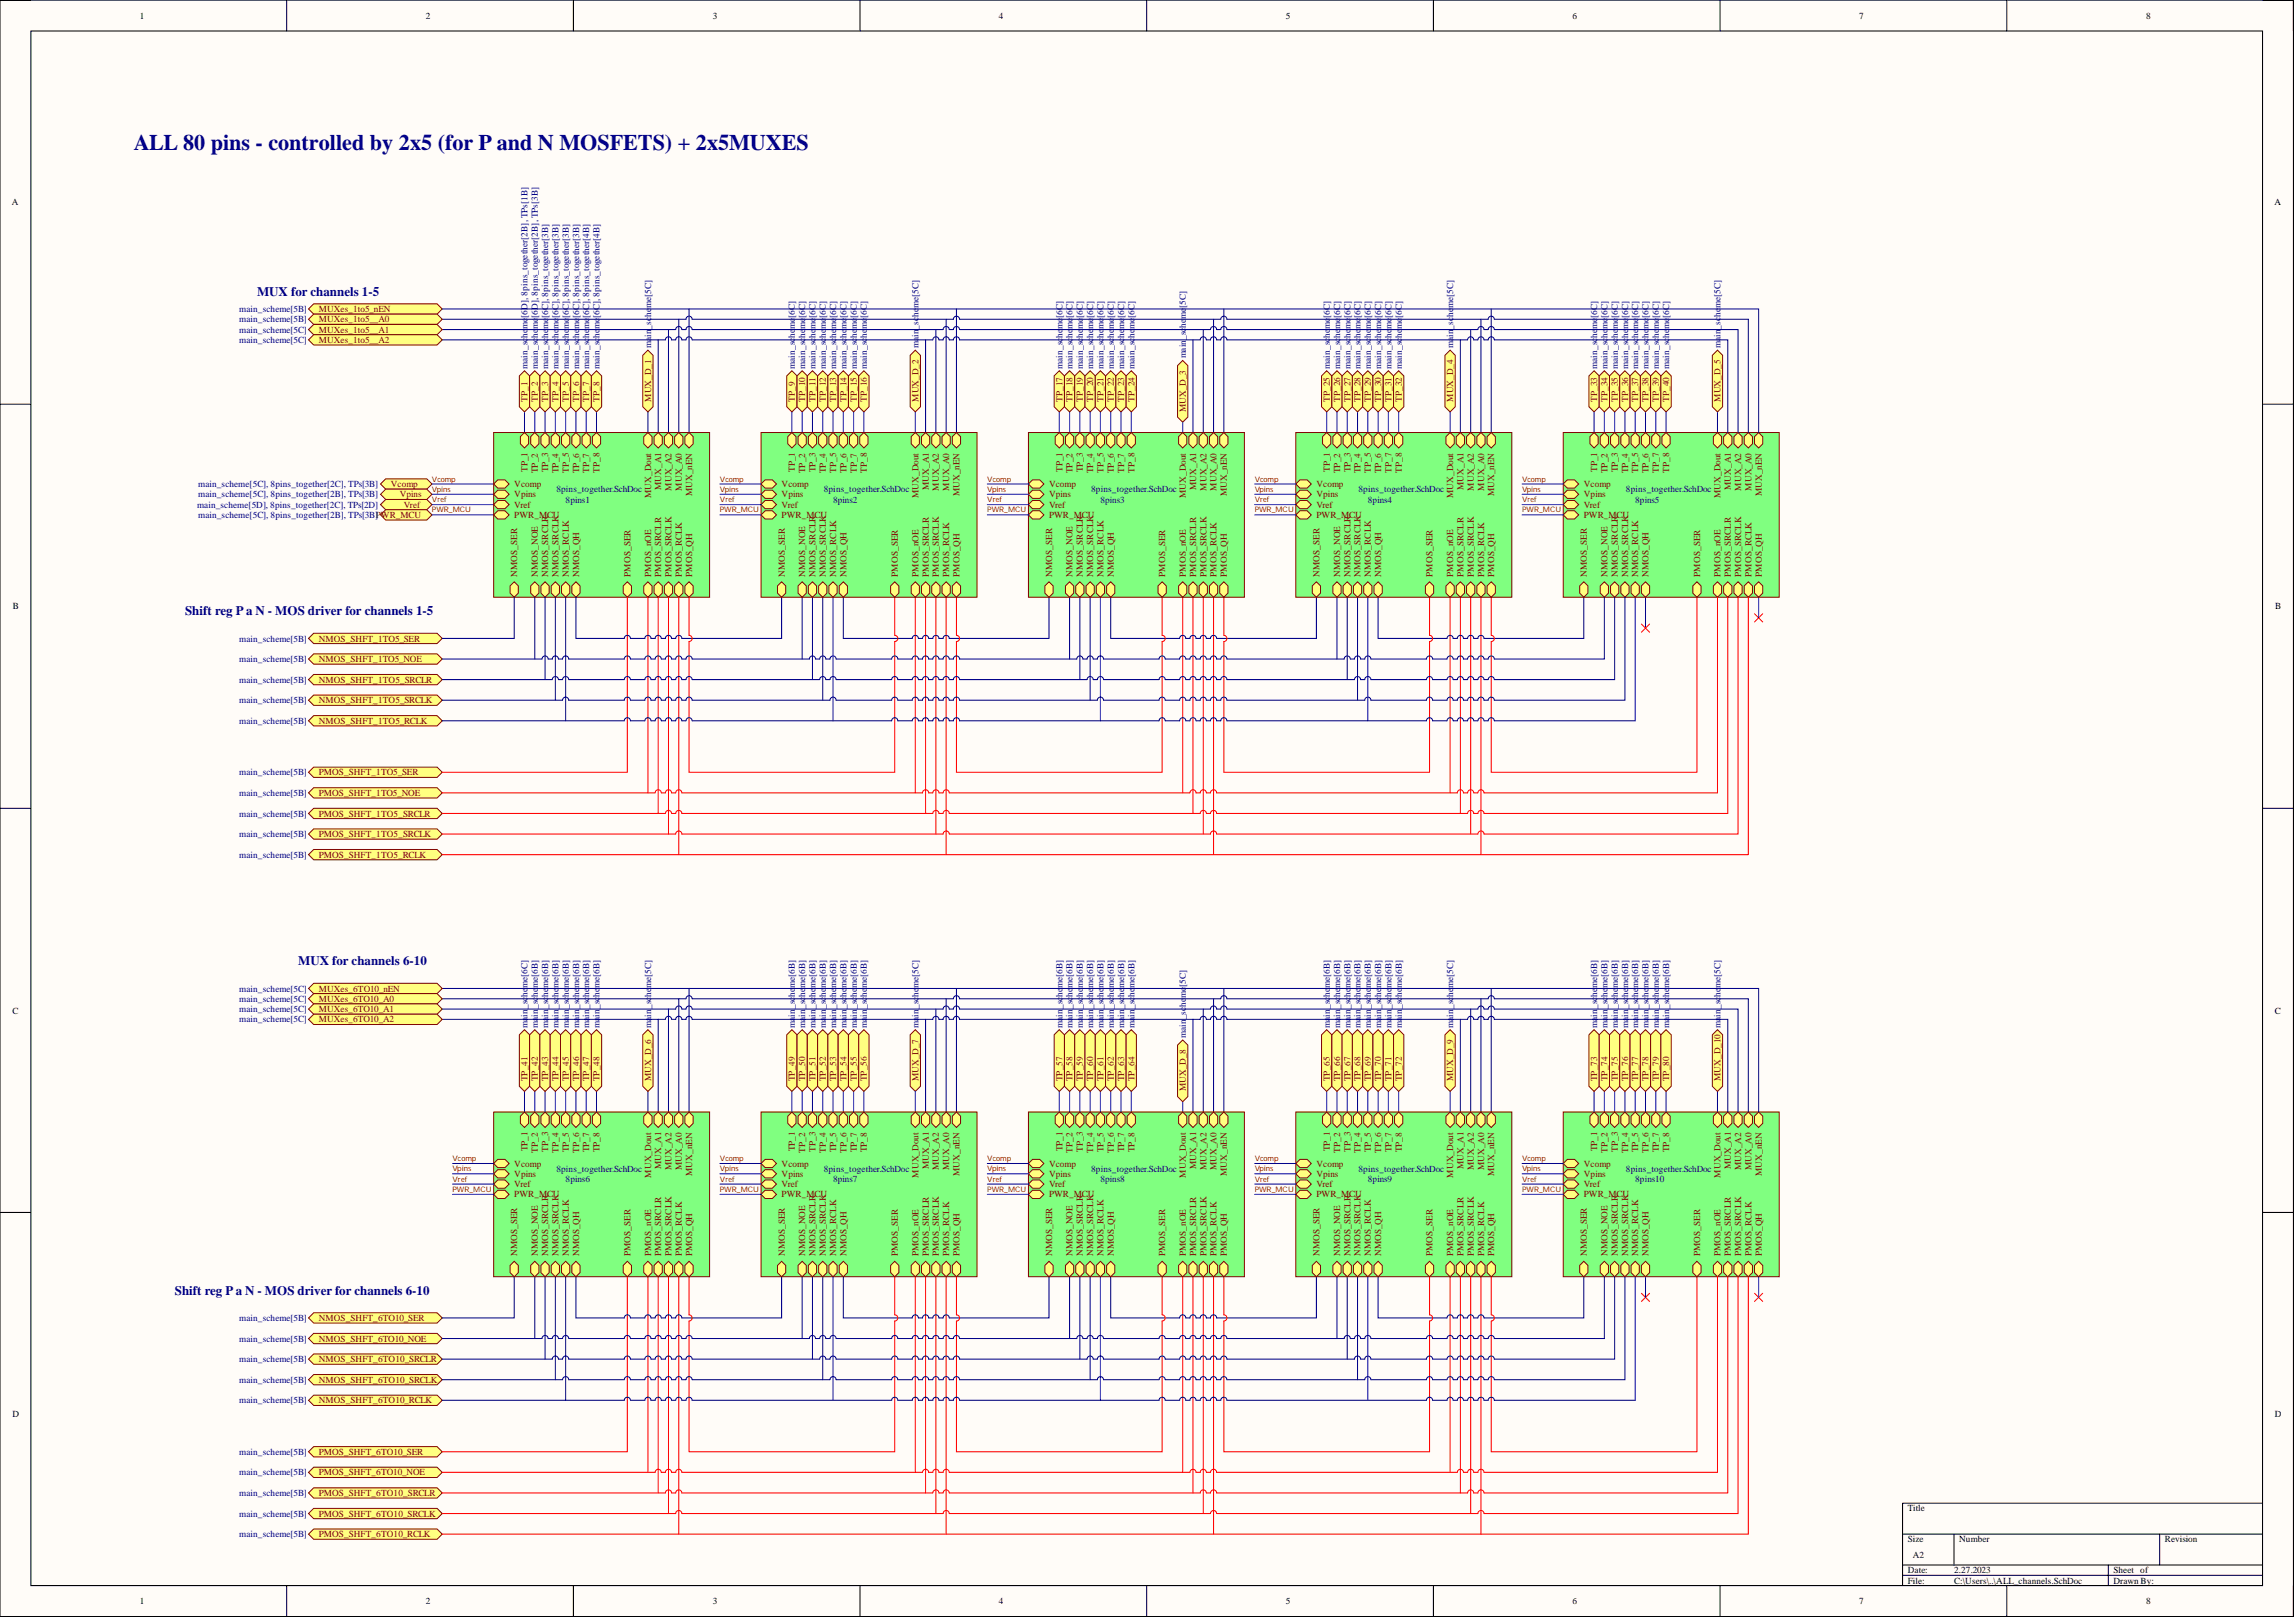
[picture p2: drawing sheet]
<svg xmlns="http://www.w3.org/2000/svg" width="566mm" height="399mm" viewBox="0 0 566 399" stroke-linecap="round" stroke-linejoin="round" font-family="sans-serif">
<defs><g id="words">
<text font-size="5.5" fill="#000080" x="33" y="36.9">ALL 80 pins - controlled by 2x5 (for P and N MOSFETS) + 2x5MUXES</text>
<g font-size="3.2" fill="#000080">
<text x="63.4" y="73">MUX for channels 1-5</text>
<text x="45.7" y="151.7">Shift reg P a N - MOS driver for channels 1-5</text>
<text x="73.6" y="238">MUX for channels 6-10</text>
<text x="43.1" y="319.2">Shift reg P a N - MOS driver for channels 6-10</text>
</g>
<g font-size="2.3">
<text x="34.5" y="4.6">1</text>
<text x="105" y="4.6">2</text>
<text x="175.8" y="4.6">3</text>
<text x="246.5" y="4.6">4</text>
<text x="317.2" y="4.6">5</text>
<text x="388" y="4.6">6</text>
<text x="458.7" y="4.6">7</text>
<text x="529.4" y="4.6">8</text>
<text x="3" y="50.6">A</text>
<text x="561.2" y="50.6">A</text>
<text x="3.1" y="150.2">B</text>
<text x="561.3" y="150.2">B</text>
<text x="3" y="249.9">C</text>
<text x="561.2" y="249.9">C</text>
<text x="3" y="349.5">D</text>
<text x="561.2" y="349.5">D</text>
<text x="470.7" y="372.7">Title</text>
<text x="470.7" y="380.3">Size</text>
<text x="483.4" y="380.3">Number</text>
<text x="534.1" y="380.3">Revision</text>
<text x="470.7" y="388">Date:</text>
<text x="471.9" y="384.2">A2</text>
<text x="482.1" y="388">2.27.2023</text>
<text x="521.4" y="388">Sheet of</text>
<text x="34.5" y="395.6">1</text>
<text x="105" y="395.6">2</text>
<text x="175.8" y="395.6">3</text>
<text x="246.5" y="395.6">4</text>
<text x="317.2" y="395.6">5</text>
<text x="388" y="395.6">6</text>
<text x="458.7" y="395.6">7</text>
<text x="470.7" y="390.5">File:</text>
<text x="482.1" y="390.5">C:\Users\..\ALL_channels.SchDoc</text>
<text x="521.4" y="390.5">Drawn By:</text>
<text x="529.4" y="395.6">8</text>
</g>
<g font-size="2.3" fill="#000080">
<text x="59" y="77">main_scheme[5B]</text>
<text x="160.6" y="76" transform="rotate(-90 160.6 76)">me[5C]</text>
<text x="226.6" y="76" transform="rotate(-90 226.6 76)">me[5C]</text>
<text x="292.6" y="75.9" transform="rotate(-90 292.6 75.9)">[5C]</text>
<text x="358.5" y="76" transform="rotate(-90 358.5 76)">me[5C]</text>
<text x="424.5" y="76" transform="rotate(-90 424.5 76)">me[5C]</text>
<text x="59" y="79.5">main_scheme[5B]</text>
<text x="59" y="82">main_scheme[5C]</text>
<text x="130.2" y="83.3" transform="rotate(-90 130.2 83.3)">he</text>
<text x="130.2" y="81.1" transform="rotate(-90 130.2 81.1)">me</text>
<text x="130.2" y="78.4" transform="rotate(-90 130.2 78.4)">[6D], 8pins_together[2B], TPs[1B]</text>
<text x="132.7" y="83.3" transform="rotate(-90 132.7 83.3)">he</text>
<text x="132.7" y="81.1" transform="rotate(-90 132.7 81.1)">me</text>
<text x="132.7" y="78.4" transform="rotate(-90 132.7 78.4)">[6D], 8pins_together[2B], TPs[3B]</text>
<text x="135.2" y="83.3" transform="rotate(-90 135.2 83.3)">he</text>
<text x="135.2" y="81.1" transform="rotate(-90 135.2 81.1)">me</text>
<text x="135.2" y="78.4" transform="rotate(-90 135.2 78.4)">[6C], 8pins_together[3B]</text>
<text x="137.8" y="83.3" transform="rotate(-90 137.8 83.3)">he</text>
<text x="137.8" y="81.1" transform="rotate(-90 137.8 81.1)">me</text>
<text x="137.8" y="78.4" transform="rotate(-90 137.8 78.4)">[6C], 8pins_together[3B]</text>
<text x="140.3" y="83.3" transform="rotate(-90 140.3 83.3)">he</text>
<text x="140.3" y="81.1" transform="rotate(-90 140.3 81.1)">me</text>
<text x="140.3" y="78.4" transform="rotate(-90 140.3 78.4)">[6C], 8pins_together[3B]</text>
<text x="142.8" y="83.3" transform="rotate(-90 142.8 83.3)">he</text>
<text x="142.8" y="81.1" transform="rotate(-90 142.8 81.1)">me</text>
<text x="142.8" y="78.4" transform="rotate(-90 142.8 78.4)">[6C], 8pins_together[3B]</text>
<text x="145.4" y="83.3" transform="rotate(-90 145.4 83.3)">he</text>
<text x="145.4" y="81.1" transform="rotate(-90 145.4 81.1)">me</text>
<text x="145.4" y="78.4" transform="rotate(-90 145.4 78.4)">[6C], 8pins_together[4B]</text>
<text x="147.9" y="83.3" transform="rotate(-90 147.9 83.3)">he</text>
<text x="147.9" y="81.1" transform="rotate(-90 147.9 81.1)">me</text>
<text x="147.9" y="78.4" transform="rotate(-90 147.9 78.4)">[6C], 8pins_together[4B]</text>
<text x="160.6" y="83.1" transform="rotate(-90 160.6 83.1)">in_sc</text>
<text x="160.6" y="78.2" transform="rotate(-90 160.6 78.2)">he</text>
<text x="196.1" y="83.3" transform="rotate(-90 196.1 83.3)">he</text>
<text x="196.1" y="81.1" transform="rotate(-90 196.1 81.1)">me</text>
<text x="196.1" y="78.4" transform="rotate(-90 196.1 78.4)">[6C]</text>
<text x="198.7" y="83.3" transform="rotate(-90 198.7 83.3)">he</text>
<text x="198.7" y="81.1" transform="rotate(-90 198.7 81.1)">me</text>
<text x="198.7" y="78.4" transform="rotate(-90 198.7 78.4)">[6C]</text>
<text x="201.2" y="83.3" transform="rotate(-90 201.2 83.3)">he</text>
<text x="201.2" y="81.1" transform="rotate(-90 201.2 81.1)">me</text>
<text x="201.2" y="78.4" transform="rotate(-90 201.2 78.4)">[6C]</text>
<text x="203.7" y="83.3" transform="rotate(-90 203.7 83.3)">he</text>
<text x="203.7" y="81.1" transform="rotate(-90 203.7 81.1)">me</text>
<text x="203.7" y="78.4" transform="rotate(-90 203.7 78.4)">[6C]</text>
<text x="206.3" y="83.3" transform="rotate(-90 206.3 83.3)">he</text>
<text x="206.3" y="81.1" transform="rotate(-90 206.3 81.1)">me</text>
<text x="206.3" y="78.4" transform="rotate(-90 206.3 78.4)">[6C]</text>
<text x="208.8" y="83.3" transform="rotate(-90 208.8 83.3)">he</text>
<text x="208.8" y="81.1" transform="rotate(-90 208.8 81.1)">me</text>
<text x="208.8" y="78.4" transform="rotate(-90 208.8 78.4)">[6C]</text>
<text x="211.4" y="83.3" transform="rotate(-90 211.4 83.3)">he</text>
<text x="211.4" y="81.1" transform="rotate(-90 211.4 81.1)">me</text>
<text x="211.4" y="78.4" transform="rotate(-90 211.4 78.4)">[6C]</text>
<text x="213.9" y="83.3" transform="rotate(-90 213.9 83.3)">he</text>
<text x="213.9" y="81.1" transform="rotate(-90 213.9 81.1)">me</text>
<text x="213.9" y="78.4" transform="rotate(-90 213.9 78.4)">[6C]</text>
<text x="226.6" y="83.1" transform="rotate(-90 226.6 83.1)">in_sc</text>
<text x="226.6" y="78.2" transform="rotate(-90 226.6 78.2)">he</text>
<text x="262.1" y="83.3" transform="rotate(-90 262.1 83.3)">he</text>
<text x="262.1" y="81.1" transform="rotate(-90 262.1 81.1)">me</text>
<text x="262.1" y="78.4" transform="rotate(-90 262.1 78.4)">[6C]</text>
<text x="264.6" y="83.3" transform="rotate(-90 264.6 83.3)">he</text>
<text x="264.6" y="81.1" transform="rotate(-90 264.6 81.1)">me</text>
<text x="264.6" y="78.4" transform="rotate(-90 264.6 78.4)">[6C]</text>
<text x="267.2" y="83.3" transform="rotate(-90 267.2 83.3)">he</text>
<text x="267.2" y="81.1" transform="rotate(-90 267.2 81.1)">me</text>
<text x="267.2" y="78.4" transform="rotate(-90 267.2 78.4)">[6C]</text>
<text x="269.7" y="83.3" transform="rotate(-90 269.7 83.3)">he</text>
<text x="269.7" y="81.1" transform="rotate(-90 269.7 81.1)">me</text>
<text x="269.7" y="78.4" transform="rotate(-90 269.7 78.4)">[6C]</text>
<text x="272.3" y="83.3" transform="rotate(-90 272.3 83.3)">he</text>
<text x="272.3" y="81.1" transform="rotate(-90 272.3 81.1)">me</text>
<text x="272.3" y="78.4" transform="rotate(-90 272.3 78.4)">[6C]</text>
<text x="274.8" y="83.3" transform="rotate(-90 274.8 83.3)">he</text>
<text x="274.8" y="81.1" transform="rotate(-90 274.8 81.1)">me</text>
<text x="274.8" y="78.4" transform="rotate(-90 274.8 78.4)">[6C]</text>
<text x="277.3" y="83.3" transform="rotate(-90 277.3 83.3)">he</text>
<text x="277.3" y="81.1" transform="rotate(-90 277.3 81.1)">me</text>
<text x="277.3" y="78.4" transform="rotate(-90 277.3 78.4)">[6C]</text>
<text x="279.9" y="83.3" transform="rotate(-90 279.9 83.3)">he</text>
<text x="279.9" y="81.1" transform="rotate(-90 279.9 81.1)">me</text>
<text x="279.9" y="78.4" transform="rotate(-90 279.9 78.4)">[6C]</text>
<text x="292.6" y="80.8" transform="rotate(-90 292.6 80.8)">he</text>
<text x="292.6" y="78.6" transform="rotate(-90 292.6 78.6)">me</text>
<text x="328.1" y="83.3" transform="rotate(-90 328.1 83.3)">he</text>
<text x="328.1" y="81.1" transform="rotate(-90 328.1 81.1)">me</text>
<text x="328.1" y="78.4" transform="rotate(-90 328.1 78.4)">[6C]</text>
<text x="330.6" y="83.3" transform="rotate(-90 330.6 83.3)">he</text>
<text x="330.6" y="81.1" transform="rotate(-90 330.6 81.1)">me</text>
<text x="330.6" y="78.4" transform="rotate(-90 330.6 78.4)">[6C]</text>
<text x="333.1" y="83.3" transform="rotate(-90 333.1 83.3)">he</text>
<text x="333.1" y="81.1" transform="rotate(-90 333.1 81.1)">me</text>
<text x="333.1" y="78.4" transform="rotate(-90 333.1 78.4)">[6C]</text>
<text x="335.7" y="83.3" transform="rotate(-90 335.7 83.3)">he</text>
<text x="335.7" y="81.1" transform="rotate(-90 335.7 81.1)">me</text>
<text x="335.7" y="78.4" transform="rotate(-90 335.7 78.4)">[6C]</text>
<text x="338.2" y="83.3" transform="rotate(-90 338.2 83.3)">he</text>
<text x="338.2" y="81.1" transform="rotate(-90 338.2 81.1)">me</text>
<text x="338.2" y="78.4" transform="rotate(-90 338.2 78.4)">[6C]</text>
<text x="340.8" y="83.3" transform="rotate(-90 340.8 83.3)">he</text>
<text x="340.8" y="81.1" transform="rotate(-90 340.8 81.1)">me</text>
<text x="340.8" y="78.4" transform="rotate(-90 340.8 78.4)">[6C]</text>
<text x="343.3" y="83.3" transform="rotate(-90 343.3 83.3)">he</text>
<text x="343.3" y="81.1" transform="rotate(-90 343.3 81.1)">me</text>
<text x="343.3" y="78.4" transform="rotate(-90 343.3 78.4)">[6C]</text>
<text x="345.8" y="83.3" transform="rotate(-90 345.8 83.3)">he</text>
<text x="345.8" y="81.1" transform="rotate(-90 345.8 81.1)">me</text>
<text x="345.8" y="78.4" transform="rotate(-90 345.8 78.4)">[6C]</text>
<text x="358.5" y="83.1" transform="rotate(-90 358.5 83.1)">in_sc</text>
<text x="358.5" y="78.2" transform="rotate(-90 358.5 78.2)">he</text>
<text x="394" y="83.3" transform="rotate(-90 394 83.3)">he</text>
<text x="394" y="81.1" transform="rotate(-90 394 81.1)">me</text>
<text x="394" y="78.4" transform="rotate(-90 394 78.4)">[6C]</text>
<text x="396.6" y="83.3" transform="rotate(-90 396.6 83.3)">he</text>
<text x="396.6" y="81.1" transform="rotate(-90 396.6 81.1)">me</text>
<text x="396.6" y="78.4" transform="rotate(-90 396.6 78.4)">[6C]</text>
<text x="399.1" y="83.3" transform="rotate(-90 399.1 83.3)">he</text>
<text x="399.1" y="81.1" transform="rotate(-90 399.1 81.1)">me</text>
<text x="399.1" y="78.4" transform="rotate(-90 399.1 78.4)">[6C]</text>
<text x="401.7" y="83.3" transform="rotate(-90 401.7 83.3)">he</text>
<text x="401.7" y="81.1" transform="rotate(-90 401.7 81.1)">me</text>
<text x="401.7" y="78.4" transform="rotate(-90 401.7 78.4)">[6C]</text>
<text x="404.2" y="83.3" transform="rotate(-90 404.2 83.3)">he</text>
<text x="404.2" y="81.1" transform="rotate(-90 404.2 81.1)">me</text>
<text x="404.2" y="78.4" transform="rotate(-90 404.2 78.4)">[6C]</text>
<text x="406.7" y="83.3" transform="rotate(-90 406.7 83.3)">he</text>
<text x="406.7" y="81.1" transform="rotate(-90 406.7 81.1)">me</text>
<text x="406.7" y="78.4" transform="rotate(-90 406.7 78.4)">[6C]</text>
<text x="409.3" y="83.3" transform="rotate(-90 409.3 83.3)">he</text>
<text x="409.3" y="81.1" transform="rotate(-90 409.3 81.1)">me</text>
<text x="409.3" y="78.4" transform="rotate(-90 409.3 78.4)">[6C]</text>
<text x="411.8" y="83.3" transform="rotate(-90 411.8 83.3)">he</text>
<text x="411.8" y="81.1" transform="rotate(-90 411.8 81.1)">me</text>
<text x="411.8" y="78.4" transform="rotate(-90 411.8 78.4)">[6C]</text>
<text x="424.5" y="83.1" transform="rotate(-90 424.5 83.1)">in_sc</text>
<text x="424.5" y="78.2" transform="rotate(-90 424.5 78.2)">he</text>
<text x="59" y="84.6">main_scheme[5C]</text>
<text x="160.6" y="85.8" transform="rotate(-90 160.6 85.8)">ma</text>
<text x="226.6" y="85.8" transform="rotate(-90 226.6 85.8)">ma</text>
<text x="292.6" y="88.4" transform="rotate(-90 292.6 88.4)">main_sc</text>
<text x="358.5" y="85.8" transform="rotate(-90 358.5 85.8)">ma</text>
<text x="424.5" y="85.8" transform="rotate(-90 424.5 85.8)">ma</text>
<text x="130.2" y="90.9" transform="rotate(-90 130.2 90.9)">main_sc</text>
<text x="132.7" y="90.9" transform="rotate(-90 132.7 90.9)">main_sc</text>
<text x="135.2" y="90.9" transform="rotate(-90 135.2 90.9)">main_sc</text>
<text x="137.8" y="90.9" transform="rotate(-90 137.8 90.9)">main_sc</text>
<text x="140.3" y="90.9" transform="rotate(-90 140.3 90.9)">main_sc</text>
<text x="142.8" y="90.9" transform="rotate(-90 142.8 90.9)">main_sc</text>
<text x="145.4" y="90.9" transform="rotate(-90 145.4 90.9)">main_sc</text>
<text x="147.9" y="90.9" transform="rotate(-90 147.9 90.9)">main_sc</text>
<text x="196.1" y="90.9" transform="rotate(-90 196.1 90.9)">main_sc</text>
<text x="198.7" y="90.9" transform="rotate(-90 198.7 90.9)">main_sc</text>
<text x="201.2" y="90.9" transform="rotate(-90 201.2 90.9)">main_sc</text>
<text x="203.7" y="90.9" transform="rotate(-90 203.7 90.9)">main_sc</text>
<text x="206.3" y="90.9" transform="rotate(-90 206.3 90.9)">main_sc</text>
<text x="208.8" y="90.9" transform="rotate(-90 208.8 90.9)">main_sc</text>
<text x="211.4" y="90.9" transform="rotate(-90 211.4 90.9)">main_sc</text>
<text x="213.9" y="90.9" transform="rotate(-90 213.9 90.9)">main_sc</text>
<text x="262.1" y="90.9" transform="rotate(-90 262.1 90.9)">main_sc</text>
<text x="264.6" y="90.9" transform="rotate(-90 264.6 90.9)">main_sc</text>
<text x="267.2" y="90.9" transform="rotate(-90 267.2 90.9)">main_sc</text>
<text x="269.7" y="90.9" transform="rotate(-90 269.7 90.9)">main_sc</text>
<text x="272.3" y="90.9" transform="rotate(-90 272.3 90.9)">main_sc</text>
<text x="274.8" y="90.9" transform="rotate(-90 274.8 90.9)">main_sc</text>
<text x="277.3" y="90.9" transform="rotate(-90 277.3 90.9)">main_sc</text>
<text x="279.9" y="90.9" transform="rotate(-90 279.9 90.9)">main_sc</text>
<text x="328.1" y="90.9" transform="rotate(-90 328.1 90.9)">main_sc</text>
<text x="330.6" y="90.9" transform="rotate(-90 330.6 90.9)">main_sc</text>
<text x="333.1" y="90.9" transform="rotate(-90 333.1 90.9)">main_sc</text>
<text x="335.7" y="90.9" transform="rotate(-90 335.7 90.9)">main_sc</text>
<text x="338.2" y="90.9" transform="rotate(-90 338.2 90.9)">main_sc</text>
<text x="340.8" y="90.9" transform="rotate(-90 340.8 90.9)">main_sc</text>
<text x="343.3" y="90.9" transform="rotate(-90 343.3 90.9)">main_sc</text>
<text x="345.8" y="90.9" transform="rotate(-90 345.8 90.9)">main_sc</text>
<text x="394" y="90.9" transform="rotate(-90 394 90.9)">main_sc</text>
<text x="396.6" y="90.9" transform="rotate(-90 396.6 90.9)">main_sc</text>
<text x="399.1" y="90.9" transform="rotate(-90 399.1 90.9)">main_sc</text>
<text x="401.7" y="90.9" transform="rotate(-90 401.7 90.9)">main_sc</text>
<text x="404.2" y="90.9" transform="rotate(-90 404.2 90.9)">main_sc</text>
<text x="406.7" y="90.9" transform="rotate(-90 406.7 90.9)">main_sc</text>
<text x="409.3" y="90.9" transform="rotate(-90 409.3 90.9)">main_sc</text>
<text x="411.8" y="90.9" transform="rotate(-90 411.8 90.9)">main_sc</text>
<text x="48.6" y="125.2">main_scheme[5D], 8pins_together[2C], TPs[2D]</text>
<text x="48.9" y="120.1">main_scheme[5C], 8pins_together[2C], TPs[3B]</text>
<text x="48.9" y="122.7">main_scheme[5C], 8pins_together[2B], TPs[3B]</text>
<text x="137.3" y="121.4">8pins_together.SchDoc</text>
<text x="139.6" y="123.9">8pins1</text>
<text x="203.2" y="121.4">8pins_together.SchDoc</text>
<text x="205.5" y="123.9">8pins2</text>
<text x="269.2" y="121.4">8pins_together.SchDoc</text>
<text x="271.5" y="123.9">8pins3</text>
<text x="335.2" y="121.4">8pins_together.SchDoc</text>
<text x="337.5" y="123.9">8pins4</text>
<text x="401.1" y="121.4">8pins_together.SchDoc</text>
<text x="403.4" y="123.9">8pins5</text>
<text x="48.9" y="127.7">main_scheme[5C], 8pins_together[2B], TPs[3B]PWR_MCU</text>
<text x="59" y="158.2">main_scheme[5B]</text>
<text x="59" y="163.3">main_scheme[5B]</text>
<text x="59" y="168.4">main_scheme[5B]</text>
<text x="59" y="173.4">main_scheme[5B]</text>
<text x="59" y="178.5">main_scheme[5B]</text>
<text x="59" y="191.2">main_scheme[5B]</text>
<text x="59" y="196.3">main_scheme[5B]</text>
<text x="59" y="201.4">main_scheme[5B]</text>
<text x="59" y="206.4">main_scheme[5B]</text>
<text x="59" y="211.5">main_scheme[5B]</text>
<text x="59" y="244.5">main_scheme[5C]</text>
<text x="130.2" y="245.8" transform="rotate(-90 130.2 245.8)">he</text>
<text x="130.2" y="243.6" transform="rotate(-90 130.2 243.6)">me[6C]</text>
<text x="132.7" y="245.8" transform="rotate(-90 132.7 245.8)">he</text>
<text x="132.7" y="243.6" transform="rotate(-90 132.7 243.6)">me[6B]</text>
<text x="135.2" y="245.8" transform="rotate(-90 135.2 245.8)">he</text>
<text x="135.2" y="243.6" transform="rotate(-90 135.2 243.6)">me[6B]</text>
<text x="137.8" y="245.8" transform="rotate(-90 137.8 245.8)">he</text>
<text x="137.8" y="243.6" transform="rotate(-90 137.8 243.6)">me[6B]</text>
<text x="140.3" y="245.8" transform="rotate(-90 140.3 245.8)">he</text>
<text x="140.3" y="243.6" transform="rotate(-90 140.3 243.6)">me[6B]</text>
<text x="142.8" y="245.8" transform="rotate(-90 142.8 245.8)">he</text>
<text x="142.8" y="243.6" transform="rotate(-90 142.8 243.6)">me[6B]</text>
<text x="145.4" y="245.8" transform="rotate(-90 145.4 245.8)">he</text>
<text x="145.4" y="243.6" transform="rotate(-90 145.4 243.6)">me[6B]</text>
<text x="147.9" y="245.8" transform="rotate(-90 147.9 245.8)">he</text>
<text x="147.9" y="243.6" transform="rotate(-90 147.9 243.6)">me[6B]</text>
<text x="160.6" y="245.8" transform="rotate(-90 160.6 245.8)">he</text>
<text x="160.6" y="243.6" transform="rotate(-90 160.6 243.6)">me[5C]</text>
<text x="196.1" y="245.8" transform="rotate(-90 196.1 245.8)">he</text>
<text x="196.1" y="243.6" transform="rotate(-90 196.1 243.6)">me[6B]</text>
<text x="198.7" y="245.8" transform="rotate(-90 198.7 245.8)">he</text>
<text x="198.7" y="243.6" transform="rotate(-90 198.7 243.6)">me[6B]</text>
<text x="201.2" y="245.8" transform="rotate(-90 201.2 245.8)">he</text>
<text x="201.2" y="243.6" transform="rotate(-90 201.2 243.6)">me[6B]</text>
<text x="203.7" y="245.8" transform="rotate(-90 203.7 245.8)">he</text>
<text x="203.7" y="243.6" transform="rotate(-90 203.7 243.6)">me[6B]</text>
<text x="206.3" y="245.8" transform="rotate(-90 206.3 245.8)">he</text>
<text x="206.3" y="243.6" transform="rotate(-90 206.3 243.6)">me[6B]</text>
<text x="208.8" y="245.8" transform="rotate(-90 208.8 245.8)">he</text>
<text x="208.8" y="243.6" transform="rotate(-90 208.8 243.6)">me[6B]</text>
<text x="211.4" y="245.8" transform="rotate(-90 211.4 245.8)">he</text>
<text x="211.4" y="243.6" transform="rotate(-90 211.4 243.6)">me[6B]</text>
<text x="213.9" y="245.8" transform="rotate(-90 213.9 245.8)">he</text>
<text x="213.9" y="243.6" transform="rotate(-90 213.9 243.6)">me[6B]</text>
<text x="226.6" y="245.8" transform="rotate(-90 226.6 245.8)">he</text>
<text x="226.6" y="243.6" transform="rotate(-90 226.6 243.6)">me[5C]</text>
<text x="262.1" y="245.8" transform="rotate(-90 262.1 245.8)">he</text>
<text x="262.1" y="243.6" transform="rotate(-90 262.1 243.6)">me[6B]</text>
<text x="264.6" y="245.8" transform="rotate(-90 264.6 245.8)">he</text>
<text x="264.6" y="243.6" transform="rotate(-90 264.6 243.6)">me[6B]</text>
<text x="267.2" y="245.8" transform="rotate(-90 267.2 245.8)">he</text>
<text x="267.2" y="243.6" transform="rotate(-90 267.2 243.6)">me[6B]</text>
<text x="269.7" y="245.8" transform="rotate(-90 269.7 245.8)">he</text>
<text x="269.7" y="243.6" transform="rotate(-90 269.7 243.6)">me[6B]</text>
<text x="272.3" y="245.8" transform="rotate(-90 272.3 245.8)">he</text>
<text x="272.3" y="243.6" transform="rotate(-90 272.3 243.6)">me[6B]</text>
<text x="274.8" y="245.8" transform="rotate(-90 274.8 245.8)">he</text>
<text x="274.8" y="243.6" transform="rotate(-90 274.8 243.6)">me[6B]</text>
<text x="277.3" y="245.8" transform="rotate(-90 277.3 245.8)">he</text>
<text x="277.3" y="243.6" transform="rotate(-90 277.3 243.6)">me[6B]</text>
<text x="279.9" y="245.8" transform="rotate(-90 279.9 245.8)">he</text>
<text x="279.9" y="243.6" transform="rotate(-90 279.9 243.6)">me[6B]</text>
<text x="292.6" y="243.4" transform="rotate(-90 292.6 243.4)">[5C]</text>
<text x="328.1" y="245.8" transform="rotate(-90 328.1 245.8)">he</text>
<text x="328.1" y="243.6" transform="rotate(-90 328.1 243.6)">me[6B]</text>
<text x="330.6" y="245.8" transform="rotate(-90 330.6 245.8)">he</text>
<text x="330.6" y="243.6" transform="rotate(-90 330.6 243.6)">me[6B]</text>
<text x="333.1" y="245.8" transform="rotate(-90 333.1 245.8)">he</text>
<text x="333.1" y="243.6" transform="rotate(-90 333.1 243.6)">me[6B]</text>
<text x="335.7" y="245.8" transform="rotate(-90 335.7 245.8)">he</text>
<text x="335.7" y="243.6" transform="rotate(-90 335.7 243.6)">me[6B]</text>
<text x="338.2" y="245.8" transform="rotate(-90 338.2 245.8)">he</text>
<text x="338.2" y="243.6" transform="rotate(-90 338.2 243.6)">me[6B]</text>
<text x="340.8" y="245.8" transform="rotate(-90 340.8 245.8)">he</text>
<text x="340.8" y="243.6" transform="rotate(-90 340.8 243.6)">me[6B]</text>
<text x="343.3" y="245.8" transform="rotate(-90 343.3 245.8)">he</text>
<text x="343.3" y="243.6" transform="rotate(-90 343.3 243.6)">me[6B]</text>
<text x="345.8" y="245.8" transform="rotate(-90 345.8 245.8)">he</text>
<text x="345.8" y="243.6" transform="rotate(-90 345.8 243.6)">me[6B]</text>
<text x="358.5" y="245.8" transform="rotate(-90 358.5 245.8)">he</text>
<text x="358.5" y="243.6" transform="rotate(-90 358.5 243.6)">me[5C]</text>
<text x="394" y="245.8" transform="rotate(-90 394 245.8)">he</text>
<text x="394" y="243.6" transform="rotate(-90 394 243.6)">me[6B]</text>
<text x="396.6" y="245.8" transform="rotate(-90 396.6 245.8)">he</text>
<text x="396.6" y="243.6" transform="rotate(-90 396.6 243.6)">me[6B]</text>
<text x="399.1" y="245.8" transform="rotate(-90 399.1 245.8)">he</text>
<text x="399.1" y="243.6" transform="rotate(-90 399.1 243.6)">me[6B]</text>
<text x="401.7" y="245.8" transform="rotate(-90 401.7 245.8)">he</text>
<text x="401.7" y="243.6" transform="rotate(-90 401.7 243.6)">me[6B]</text>
<text x="404.2" y="245.8" transform="rotate(-90 404.2 245.8)">he</text>
<text x="404.2" y="243.6" transform="rotate(-90 404.2 243.6)">me[6B]</text>
<text x="406.7" y="245.8" transform="rotate(-90 406.7 245.8)">he</text>
<text x="406.7" y="243.6" transform="rotate(-90 406.7 243.6)">me[6B]</text>
<text x="409.3" y="245.8" transform="rotate(-90 409.3 245.8)">he</text>
<text x="409.3" y="243.6" transform="rotate(-90 409.3 243.6)">me[6B]</text>
<text x="411.8" y="245.8" transform="rotate(-90 411.8 245.8)">he</text>
<text x="411.8" y="243.6" transform="rotate(-90 411.8 243.6)">me[6B]</text>
<text x="424.5" y="245.8" transform="rotate(-90 424.5 245.8)">he</text>
<text x="424.5" y="243.6" transform="rotate(-90 424.5 243.6)">me[5C]</text>
<text x="59" y="247.1">main_scheme[5C]</text>
<text x="59" y="249.6">main_scheme[5C]</text>
<text x="130.2" y="250.7" transform="rotate(-90 130.2 250.7)">in</text>
<text x="130.2" y="248.8" transform="rotate(-90 130.2 248.8)">_sc</text>
<text x="132.7" y="250.7" transform="rotate(-90 132.7 250.7)">in</text>
<text x="132.7" y="248.8" transform="rotate(-90 132.7 248.8)">_sc</text>
<text x="135.2" y="250.7" transform="rotate(-90 135.2 250.7)">in</text>
<text x="135.2" y="248.8" transform="rotate(-90 135.2 248.8)">_sc</text>
<text x="137.8" y="250.7" transform="rotate(-90 137.8 250.7)">in</text>
<text x="137.8" y="248.8" transform="rotate(-90 137.8 248.8)">_sc</text>
<text x="140.3" y="250.7" transform="rotate(-90 140.3 250.7)">in</text>
<text x="140.3" y="248.8" transform="rotate(-90 140.3 248.8)">_sc</text>
<text x="142.8" y="250.7" transform="rotate(-90 142.8 250.7)">in</text>
<text x="142.8" y="248.8" transform="rotate(-90 142.8 248.8)">_sc</text>
<text x="145.4" y="250.7" transform="rotate(-90 145.4 250.7)">in</text>
<text x="145.4" y="248.8" transform="rotate(-90 145.4 248.8)">_sc</text>
<text x="147.9" y="250.7" transform="rotate(-90 147.9 250.7)">in</text>
<text x="147.9" y="248.8" transform="rotate(-90 147.9 248.8)">_sc</text>
<text x="160.6" y="250.7" transform="rotate(-90 160.6 250.7)">in</text>
<text x="160.6" y="248.8" transform="rotate(-90 160.6 248.8)">_sc</text>
<text x="196.1" y="250.7" transform="rotate(-90 196.1 250.7)">in</text>
<text x="196.1" y="248.8" transform="rotate(-90 196.1 248.8)">_sc</text>
<text x="198.7" y="250.7" transform="rotate(-90 198.7 250.7)">in</text>
<text x="198.7" y="248.8" transform="rotate(-90 198.7 248.8)">_sc</text>
<text x="201.2" y="250.7" transform="rotate(-90 201.2 250.7)">in</text>
<text x="201.2" y="248.8" transform="rotate(-90 201.2 248.8)">_sc</text>
<text x="203.7" y="250.7" transform="rotate(-90 203.7 250.7)">in</text>
<text x="203.7" y="248.8" transform="rotate(-90 203.7 248.8)">_sc</text>
<text x="206.3" y="250.7" transform="rotate(-90 206.3 250.7)">in</text>
<text x="206.3" y="248.8" transform="rotate(-90 206.3 248.8)">_sc</text>
<text x="208.8" y="250.7" transform="rotate(-90 208.8 250.7)">in</text>
<text x="208.8" y="248.8" transform="rotate(-90 208.8 248.8)">_sc</text>
<text x="211.4" y="250.7" transform="rotate(-90 211.4 250.7)">in</text>
<text x="211.4" y="248.8" transform="rotate(-90 211.4 248.8)">_sc</text>
<text x="213.9" y="250.7" transform="rotate(-90 213.9 250.7)">in</text>
<text x="213.9" y="248.8" transform="rotate(-90 213.9 248.8)">_sc</text>
<text x="226.6" y="250.7" transform="rotate(-90 226.6 250.7)">in</text>
<text x="226.6" y="248.8" transform="rotate(-90 226.6 248.8)">_sc</text>
<text x="262.1" y="250.7" transform="rotate(-90 262.1 250.7)">in</text>
<text x="262.1" y="248.8" transform="rotate(-90 262.1 248.8)">_sc</text>
<text x="264.6" y="250.7" transform="rotate(-90 264.6 250.7)">in</text>
<text x="264.6" y="248.8" transform="rotate(-90 264.6 248.8)">_sc</text>
<text x="267.2" y="250.7" transform="rotate(-90 267.2 250.7)">in</text>
<text x="267.2" y="248.8" transform="rotate(-90 267.2 248.8)">_sc</text>
<text x="269.7" y="250.7" transform="rotate(-90 269.7 250.7)">in</text>
<text x="269.7" y="248.8" transform="rotate(-90 269.7 248.8)">_sc</text>
<text x="272.3" y="250.7" transform="rotate(-90 272.3 250.7)">in</text>
<text x="272.3" y="248.8" transform="rotate(-90 272.3 248.8)">_sc</text>
<text x="274.8" y="250.7" transform="rotate(-90 274.8 250.7)">in</text>
<text x="274.8" y="248.8" transform="rotate(-90 274.8 248.8)">_sc</text>
<text x="277.3" y="250.7" transform="rotate(-90 277.3 250.7)">in</text>
<text x="277.3" y="248.8" transform="rotate(-90 277.3 248.8)">_sc</text>
<text x="279.9" y="250.7" transform="rotate(-90 279.9 250.7)">in</text>
<text x="279.9" y="248.8" transform="rotate(-90 279.9 248.8)">_sc</text>
<text x="292.6" y="251.4" transform="rotate(-90 292.6 251.4)">_sc</text>
<text x="292.6" y="248.3" transform="rotate(-90 292.6 248.3)">he</text>
<text x="292.6" y="246.1" transform="rotate(-90 292.6 246.1)">me</text>
<text x="328.1" y="250.7" transform="rotate(-90 328.1 250.7)">in</text>
<text x="328.1" y="248.8" transform="rotate(-90 328.1 248.8)">_sc</text>
<text x="330.6" y="250.7" transform="rotate(-90 330.6 250.7)">in</text>
<text x="330.6" y="248.8" transform="rotate(-90 330.6 248.8)">_sc</text>
<text x="333.1" y="250.7" transform="rotate(-90 333.1 250.7)">in</text>
<text x="333.1" y="248.8" transform="rotate(-90 333.1 248.8)">_sc</text>
<text x="335.7" y="250.7" transform="rotate(-90 335.7 250.7)">in</text>
<text x="335.7" y="248.8" transform="rotate(-90 335.7 248.8)">_sc</text>
<text x="338.2" y="250.7" transform="rotate(-90 338.2 250.7)">in</text>
<text x="338.2" y="248.8" transform="rotate(-90 338.2 248.8)">_sc</text>
<text x="340.8" y="250.7" transform="rotate(-90 340.8 250.7)">in</text>
<text x="340.8" y="248.8" transform="rotate(-90 340.8 248.8)">_sc</text>
<text x="343.3" y="250.7" transform="rotate(-90 343.3 250.7)">in</text>
<text x="343.3" y="248.8" transform="rotate(-90 343.3 248.8)">_sc</text>
<text x="345.8" y="250.7" transform="rotate(-90 345.8 250.7)">in</text>
<text x="345.8" y="248.8" transform="rotate(-90 345.8 248.8)">_sc</text>
<text x="358.5" y="250.7" transform="rotate(-90 358.5 250.7)">in</text>
<text x="358.5" y="248.8" transform="rotate(-90 358.5 248.8)">_sc</text>
<text x="394" y="250.7" transform="rotate(-90 394 250.7)">in</text>
<text x="394" y="248.8" transform="rotate(-90 394 248.8)">_sc</text>
<text x="396.6" y="250.7" transform="rotate(-90 396.6 250.7)">in</text>
<text x="396.6" y="248.8" transform="rotate(-90 396.6 248.8)">_sc</text>
<text x="399.1" y="250.7" transform="rotate(-90 399.1 250.7)">in</text>
<text x="399.1" y="248.8" transform="rotate(-90 399.1 248.8)">_sc</text>
<text x="401.7" y="250.7" transform="rotate(-90 401.7 250.7)">in</text>
<text x="401.7" y="248.8" transform="rotate(-90 401.7 248.8)">_sc</text>
<text x="404.2" y="250.7" transform="rotate(-90 404.2 250.7)">in</text>
<text x="404.2" y="248.8" transform="rotate(-90 404.2 248.8)">_sc</text>
<text x="406.7" y="250.7" transform="rotate(-90 406.7 250.7)">in</text>
<text x="406.7" y="248.8" transform="rotate(-90 406.7 248.8)">_sc</text>
<text x="409.3" y="250.7" transform="rotate(-90 409.3 250.7)">in</text>
<text x="409.3" y="248.8" transform="rotate(-90 409.3 248.8)">_sc</text>
<text x="411.8" y="250.7" transform="rotate(-90 411.8 250.7)">in</text>
<text x="411.8" y="248.8" transform="rotate(-90 411.8 248.8)">_sc</text>
<text x="424.5" y="250.7" transform="rotate(-90 424.5 250.7)">in</text>
<text x="424.5" y="248.8" transform="rotate(-90 424.5 248.8)">_sc</text>
<text x="59" y="252.1">main_scheme[5C]</text>
<text x="130.2" y="253.4" transform="rotate(-90 130.2 253.4)">ma</text>
<text x="132.7" y="253.4" transform="rotate(-90 132.7 253.4)">ma</text>
<text x="135.2" y="253.4" transform="rotate(-90 135.2 253.4)">ma</text>
<text x="137.8" y="253.4" transform="rotate(-90 137.8 253.4)">ma</text>
<text x="140.3" y="253.4" transform="rotate(-90 140.3 253.4)">ma</text>
<text x="142.8" y="253.4" transform="rotate(-90 142.8 253.4)">ma</text>
<text x="145.4" y="253.4" transform="rotate(-90 145.4 253.4)">ma</text>
<text x="147.9" y="253.4" transform="rotate(-90 147.9 253.4)">ma</text>
<text x="160.6" y="253.4" transform="rotate(-90 160.6 253.4)">ma</text>
<text x="196.1" y="253.4" transform="rotate(-90 196.1 253.4)">ma</text>
<text x="198.7" y="253.4" transform="rotate(-90 198.7 253.4)">ma</text>
<text x="201.2" y="253.4" transform="rotate(-90 201.2 253.4)">ma</text>
<text x="203.7" y="253.4" transform="rotate(-90 203.7 253.4)">ma</text>
<text x="206.3" y="253.4" transform="rotate(-90 206.3 253.4)">ma</text>
<text x="208.8" y="253.4" transform="rotate(-90 208.8 253.4)">ma</text>
<text x="211.4" y="253.4" transform="rotate(-90 211.4 253.4)">ma</text>
<text x="213.9" y="253.4" transform="rotate(-90 213.9 253.4)">ma</text>
<text x="226.6" y="253.4" transform="rotate(-90 226.6 253.4)">ma</text>
<text x="262.1" y="253.4" transform="rotate(-90 262.1 253.4)">ma</text>
<text x="264.6" y="253.4" transform="rotate(-90 264.6 253.4)">ma</text>
<text x="267.2" y="253.4" transform="rotate(-90 267.2 253.4)">ma</text>
<text x="269.7" y="253.4" transform="rotate(-90 269.7 253.4)">ma</text>
<text x="272.3" y="253.4" transform="rotate(-90 272.3 253.4)">ma</text>
<text x="274.8" y="253.4" transform="rotate(-90 274.8 253.4)">ma</text>
<text x="277.3" y="253.4" transform="rotate(-90 277.3 253.4)">ma</text>
<text x="279.9" y="253.4" transform="rotate(-90 279.9 253.4)">ma</text>
<text x="292.6" y="255.9" transform="rotate(-90 292.6 255.9)">main</text>
<text x="328.1" y="253.4" transform="rotate(-90 328.1 253.4)">ma</text>
<text x="330.6" y="253.4" transform="rotate(-90 330.6 253.4)">ma</text>
<text x="333.1" y="253.4" transform="rotate(-90 333.1 253.4)">ma</text>
<text x="335.7" y="253.4" transform="rotate(-90 335.7 253.4)">ma</text>
<text x="338.2" y="253.4" transform="rotate(-90 338.2 253.4)">ma</text>
<text x="340.8" y="253.4" transform="rotate(-90 340.8 253.4)">ma</text>
<text x="343.3" y="253.4" transform="rotate(-90 343.3 253.4)">ma</text>
<text x="345.8" y="253.4" transform="rotate(-90 345.8 253.4)">ma</text>
<text x="358.5" y="253.4" transform="rotate(-90 358.5 253.4)">ma</text>
<text x="394" y="253.4" transform="rotate(-90 394 253.4)">ma</text>
<text x="396.6" y="253.4" transform="rotate(-90 396.6 253.4)">ma</text>
<text x="399.1" y="253.4" transform="rotate(-90 399.1 253.4)">ma</text>
<text x="401.7" y="253.4" transform="rotate(-90 401.7 253.4)">ma</text>
<text x="404.2" y="253.4" transform="rotate(-90 404.2 253.4)">ma</text>
<text x="406.7" y="253.4" transform="rotate(-90 406.7 253.4)">ma</text>
<text x="409.3" y="253.4" transform="rotate(-90 409.3 253.4)">ma</text>
<text x="411.8" y="253.4" transform="rotate(-90 411.8 253.4)">ma</text>
<text x="424.5" y="253.4" transform="rotate(-90 424.5 253.4)">ma</text>
<text x="137.3" y="288.9">8pins_together.SchDoc</text>
<text x="139.6" y="291.5">8pins6</text>
<text x="203.2" y="288.9">8pins_together.SchDoc</text>
<text x="205.5" y="291.5">8pins7</text>
<text x="269.2" y="288.9">8pins_together.SchDoc</text>
<text x="271.5" y="291.5">8pins8</text>
<text x="335.2" y="288.9">8pins_together.SchDoc</text>
<text x="337.5" y="291.5">8pins9</text>
<text x="401.1" y="288.9">8pins_together.SchDoc</text>
<text x="403.4" y="291.5">8pins10</text>
<text x="59" y="325.8">main_scheme[5B]</text>
<text x="59" y="330.8">main_scheme[5B]</text>
<text x="59" y="335.9">main_scheme[5B]</text>
<text x="59" y="341">main_scheme[5B]</text>
<text x="59" y="346.1">main_scheme[5B]</text>
<text x="59" y="358.8">main_scheme[5B]</text>
<text x="59" y="363.8">main_scheme[5B]</text>
<text x="59" y="368.9">main_scheme[5B]</text>
<text x="59" y="374">main_scheme[5B]</text>
<text x="59" y="379.1">main_scheme[5B]</text>
</g>
<g font-size="2.3" fill="#800000">
<text x="78.7" y="77">MUXes_1to5_nEN</text>
<text x="78.7" y="79.5">MUXes_1to5__A0</text>
<text x="78.7" y="82">MUXes_1to5__A1</text>
<text x="78.7" y="84.6">MUXes_1to5__A2</text>
<text x="130.2" y="99" transform="rotate(-90 130.2 99)">TP_1</text>
<text x="132.7" y="99" transform="rotate(-90 132.7 99)">TP_2</text>
<text x="135.2" y="99" transform="rotate(-90 135.2 99)">TP_3</text>
<text x="137.8" y="99" transform="rotate(-90 137.8 99)">TP_4</text>
<text x="140.3" y="99" transform="rotate(-90 140.3 99)">TP_5</text>
<text x="142.8" y="99" transform="rotate(-90 142.8 99)">TP_6</text>
<text x="145.4" y="99" transform="rotate(-90 145.4 99)">TP_7</text>
<text x="147.9" y="99" transform="rotate(-90 147.9 99)">TP_8</text>
<text x="160.6" y="99" transform="rotate(-90 160.6 99)">MUX_D_1</text>
<text x="196.1" y="99" transform="rotate(-90 196.1 99)">TP_9</text>
<text x="198.7" y="99" transform="rotate(-90 198.7 99)">TP_10</text>
<text x="201.2" y="99" transform="rotate(-90 201.2 99)">TP_11</text>
<text x="203.7" y="99" transform="rotate(-90 203.7 99)">TP_12</text>
<text x="206.3" y="99" transform="rotate(-90 206.3 99)">TP_13</text>
<text x="208.8" y="99" transform="rotate(-90 208.8 99)">TP_14</text>
<text x="211.4" y="99" transform="rotate(-90 211.4 99)">TP_15</text>
<text x="213.9" y="99" transform="rotate(-90 213.9 99)">TP_16</text>
<text x="226.6" y="99" transform="rotate(-90 226.6 99)">MUX_D_2</text>
<text x="262.1" y="99" transform="rotate(-90 262.1 99)">TP_17</text>
<text x="264.6" y="99" transform="rotate(-90 264.6 99)">TP_18</text>
<text x="267.2" y="99" transform="rotate(-90 267.2 99)">TP_19</text>
<text x="269.7" y="99" transform="rotate(-90 269.7 99)">TP_20</text>
<text x="272.3" y="99" transform="rotate(-90 272.3 99)">TP_21</text>
<text x="274.8" y="99" transform="rotate(-90 274.8 99)">TP_22</text>
<text x="277.3" y="99" transform="rotate(-90 277.3 99)">TP_23</text>
<text x="279.9" y="99" transform="rotate(-90 279.9 99)">TP_24</text>
<text x="292.6" y="101.6" transform="rotate(-90 292.6 101.6)">MUX_D_3</text>
<text x="328.1" y="99" transform="rotate(-90 328.1 99)">TP_25</text>
<text x="330.6" y="99" transform="rotate(-90 330.6 99)">TP_26</text>
<text x="333.1" y="99" transform="rotate(-90 333.1 99)">TP_27</text>
<text x="335.7" y="99" transform="rotate(-90 335.7 99)">TP_28</text>
<text x="338.2" y="99" transform="rotate(-90 338.2 99)">TP_29</text>
<text x="340.8" y="99" transform="rotate(-90 340.8 99)">TP_30</text>
<text x="343.3" y="99" transform="rotate(-90 343.3 99)">TP_31</text>
<text x="345.8" y="99" transform="rotate(-90 345.8 99)">TP_32</text>
<text x="358.5" y="99" transform="rotate(-90 358.5 99)">MUX_D_4</text>
<text x="394" y="99" transform="rotate(-90 394 99)">TP_33</text>
<text x="396.6" y="99" transform="rotate(-90 396.6 99)">TP_34</text>
<text x="399.1" y="99" transform="rotate(-90 399.1 99)">TP_35</text>
<text x="401.7" y="99" transform="rotate(-90 401.7 99)">TP_36</text>
<text x="404.2" y="99" transform="rotate(-90 404.2 99)">TP_37</text>
<text x="406.7" y="99" transform="rotate(-90 406.7 99)">TP_38</text>
<text x="409.3" y="99" transform="rotate(-90 409.3 99)">TP_39</text>
<text x="411.8" y="99" transform="rotate(-90 411.8 99)">TP_40</text>
<text x="424.5" y="99" transform="rotate(-90 424.5 99)">MUX_D_5</text>
<text x="130.2" y="116.4" transform="rotate(-90 130.2 116.4)">TP_1</text>
<text x="132.7" y="116.6" transform="rotate(-90 132.7 116.6)">TP_2</text>
<text x="135.2" y="116.5" transform="rotate(-90 135.2 116.5)">TP_3</text>
<text x="137.8" y="116.6" transform="rotate(-90 137.8 116.6)">TP_4</text>
<text x="140.3" y="116.6" transform="rotate(-90 140.3 116.6)">TP_5</text>
<text x="142.8" y="116.6" transform="rotate(-90 142.8 116.6)">TP_6</text>
<text x="145.4" y="116.6" transform="rotate(-90 145.4 116.6)">TP_7</text>
<text x="147.9" y="116.6" transform="rotate(-90 147.9 116.6)">TP_8</text>
<text x="196.1" y="116.4" transform="rotate(-90 196.1 116.4)">TP_1</text>
<text x="198.7" y="116.6" transform="rotate(-90 198.7 116.6)">TP_2</text>
<text x="201.2" y="116.5" transform="rotate(-90 201.2 116.5)">TP_3</text>
<text x="203.7" y="116.6" transform="rotate(-90 203.7 116.6)">TP_4</text>
<text x="206.3" y="116.6" transform="rotate(-90 206.3 116.6)">TP_5</text>
<text x="208.8" y="116.6" transform="rotate(-90 208.8 116.6)">TP_6</text>
<text x="211.4" y="116.6" transform="rotate(-90 211.4 116.6)">TP_7</text>
<text x="213.9" y="116.6" transform="rotate(-90 213.9 116.6)">TP_8</text>
<text x="262.1" y="116.4" transform="rotate(-90 262.1 116.4)">TP_1</text>
<text x="264.6" y="116.6" transform="rotate(-90 264.6 116.6)">TP_2</text>
<text x="267.2" y="116.5" transform="rotate(-90 267.2 116.5)">TP_3</text>
<text x="269.7" y="116.6" transform="rotate(-90 269.7 116.6)">TP_4</text>
<text x="272.3" y="116.6" transform="rotate(-90 272.3 116.6)">TP_5</text>
<text x="274.8" y="116.6" transform="rotate(-90 274.8 116.6)">TP_6</text>
<text x="277.3" y="116.6" transform="rotate(-90 277.3 116.6)">TP_7</text>
<text x="279.9" y="116.6" transform="rotate(-90 279.9 116.6)">TP_8</text>
<text x="328.1" y="116.4" transform="rotate(-90 328.1 116.4)">TP_1</text>
<text x="330.6" y="116.6" transform="rotate(-90 330.6 116.6)">TP_2</text>
<text x="333.1" y="116.5" transform="rotate(-90 333.1 116.5)">TP_3</text>
<text x="335.7" y="116.6" transform="rotate(-90 335.7 116.6)">TP_4</text>
<text x="338.2" y="116.6" transform="rotate(-90 338.2 116.6)">TP_5</text>
<text x="340.8" y="116.6" transform="rotate(-90 340.8 116.6)">TP_6</text>
<text x="343.3" y="116.6" transform="rotate(-90 343.3 116.6)">TP_7</text>
<text x="345.8" y="116.6" transform="rotate(-90 345.8 116.6)">TP_8</text>
<text x="394" y="116.4" transform="rotate(-90 394 116.4)">TP_1</text>
<text x="396.6" y="116.6" transform="rotate(-90 396.6 116.6)">TP_2</text>
<text x="399.1" y="116.5" transform="rotate(-90 399.1 116.5)">TP_3</text>
<text x="401.7" y="116.6" transform="rotate(-90 401.7 116.6)">TP_4</text>
<text x="404.2" y="116.6" transform="rotate(-90 404.2 116.6)">TP_5</text>
<text x="406.7" y="116.6" transform="rotate(-90 406.7 116.6)">TP_6</text>
<text x="409.3" y="116.6" transform="rotate(-90 409.3 116.6)">TP_7</text>
<text x="411.8" y="116.6" transform="rotate(-90 411.8 116.6)">TP_8</text>
<text x="96.4" y="120.1">Vcomp</text>
<text x="98.6" y="122.7">Vpins</text>
<text x="99.6" y="125.2">Vref</text>
<text x="126.9" y="120.1">Vcomp</text>
<text x="126.9" y="125.2">Vref</text>
<text x="126.9" y="122.7">Vpins</text>
<text x="160.6" y="122.8" transform="rotate(-90 160.6 122.8)">MUX_Dout</text>
<text x="163.1" y="120.8" transform="rotate(-90 163.1 120.8)">MUX_A1</text>
<text x="165.7" y="121" transform="rotate(-90 165.7 121)">MUX_A2</text>
<text x="168.2" y="121" transform="rotate(-90 168.2 121)">MUX_A0</text>
<text x="170.8" y="122.4" transform="rotate(-90 170.8 122.4)">MUX_nEN</text>
<text x="192.8" y="120.1">Vcomp</text>
<text x="192.8" y="125.2">Vref</text>
<text x="192.8" y="122.7">Vpins</text>
<text x="226.6" y="122.8" transform="rotate(-90 226.6 122.8)">MUX_Dout</text>
<text x="229.1" y="120.8" transform="rotate(-90 229.1 120.8)">MUX_A1</text>
<text x="231.7" y="121" transform="rotate(-90 231.7 121)">MUX_A2</text>
<text x="234.2" y="121" transform="rotate(-90 234.2 121)">MUX_A0</text>
<text x="236.7" y="122.4" transform="rotate(-90 236.7 122.4)">MUX_nEN</text>
<text x="258.8" y="120.1">Vcomp</text>
<text x="258.8" y="125.2">Vref</text>
<text x="258.8" y="122.7">Vpins</text>
<text x="292.6" y="122.8" transform="rotate(-90 292.6 122.8)">MUX_Dout</text>
<text x="295.1" y="120.8" transform="rotate(-90 295.1 120.8)">MUX_A1</text>
<text x="297.6" y="121" transform="rotate(-90 297.6 121)">MUX_A2</text>
<text x="300.2" y="121" transform="rotate(-90 300.2 121)">MUX_A0</text>
<text x="302.7" y="122.4" transform="rotate(-90 302.7 122.4)">MUX_nEN</text>
<text x="324.8" y="120.1">Vcomp</text>
<text x="324.8" y="125.2">Vref</text>
<text x="324.8" y="122.7">Vpins</text>
<text x="358.5" y="122.8" transform="rotate(-90 358.5 122.8)">MUX_Dout</text>
<text x="361.1" y="120.8" transform="rotate(-90 361.1 120.8)">MUX_A1</text>
<text x="363.6" y="121" transform="rotate(-90 363.6 121)">MUX_A2</text>
<text x="366.1" y="121" transform="rotate(-90 366.1 121)">MUX_A0</text>
<text x="368.7" y="122.4" transform="rotate(-90 368.7 122.4)">MUX_nEN</text>
<text x="390.7" y="120.1">Vcomp</text>
<text x="390.7" y="125.2">Vref</text>
<text x="390.7" y="122.7">Vpins</text>
<text x="424.5" y="122.8" transform="rotate(-90 424.5 122.8)">MUX_Dout</text>
<text x="427" y="120.8" transform="rotate(-90 427 120.8)">MUX_A1</text>
<text x="429.6" y="121" transform="rotate(-90 429.6 121)">MUX_A2</text>
<text x="432.1" y="121" transform="rotate(-90 432.1 121)">MUX_A0</text>
<text x="434.6" y="122.4" transform="rotate(-90 434.6 122.4)">MUX_nEN</text>
<text x="126.9" y="127.7">PWR_MCU</text>
<text x="192.8" y="127.7">PWR_MCU</text>
<text x="258.8" y="127.7">PWR_MCU</text>
<text x="324.8" y="127.7">PWR_MCU</text>
<text x="390.7" y="127.7">PWR_MCU</text>
<text x="127.6" y="142.2" transform="rotate(-90 127.6 142.2)">NMOS_SER</text>
<text x="132.7" y="142.2" transform="rotate(-90 132.7 142.2)">NMOS_NOE</text>
<text x="135.2" y="142.2" transform="rotate(-90 135.2 142.2)">NMOS_SRCLR</text>
<text x="137.8" y="142.2" transform="rotate(-90 137.8 142.2)">NMOS_SRCLK</text>
<text x="140.3" y="142.2" transform="rotate(-90 140.3 142.2)">NMOS_RCLK</text>
<text x="142.8" y="142.2" transform="rotate(-90 142.8 142.2)">NMOS_QH</text>
<text x="155.5" y="142.2" transform="rotate(-90 155.5 142.2)">PMOS_SER</text>
<text x="160.6" y="142.2" transform="rotate(-90 160.6 142.2)">PMOS_nOE</text>
<text x="163.1" y="142.2" transform="rotate(-90 163.1 142.2)">PMOS_SRCLR</text>
<text x="165.7" y="142.2" transform="rotate(-90 165.7 142.2)">PMOS_SRCLK</text>
<text x="168.2" y="142.2" transform="rotate(-90 168.2 142.2)">PMOS_RCLK</text>
<text x="170.8" y="142.2" transform="rotate(-90 170.8 142.2)">PMOS_QH</text>
<text x="193.6" y="142.2" transform="rotate(-90 193.6 142.2)">NMOS_SER</text>
<text x="198.7" y="142.2" transform="rotate(-90 198.7 142.2)">NMOS_NOE</text>
<text x="201.2" y="142.2" transform="rotate(-90 201.2 142.2)">NMOS_SRCLR</text>
<text x="203.7" y="142.2" transform="rotate(-90 203.7 142.2)">NMOS_SRCLK</text>
<text x="206.3" y="142.2" transform="rotate(-90 206.3 142.2)">NMOS_RCLK</text>
<text x="208.8" y="142.2" transform="rotate(-90 208.8 142.2)">NMOS_QH</text>
<text x="221.5" y="142.2" transform="rotate(-90 221.5 142.2)">PMOS_SER</text>
<text x="226.6" y="142.2" transform="rotate(-90 226.6 142.2)">PMOS_nOE</text>
<text x="229.1" y="142.2" transform="rotate(-90 229.1 142.2)">PMOS_SRCLR</text>
<text x="231.7" y="142.2" transform="rotate(-90 231.7 142.2)">PMOS_SRCLK</text>
<text x="234.2" y="142.2" transform="rotate(-90 234.2 142.2)">PMOS_RCLK</text>
<text x="236.7" y="142.2" transform="rotate(-90 236.7 142.2)">PMOS_QH</text>
<text x="259.6" y="142.2" transform="rotate(-90 259.6 142.2)">NMOS_SER</text>
<text x="264.6" y="142.2" transform="rotate(-90 264.6 142.2)">NMOS_NOE</text>
<text x="267.2" y="142.2" transform="rotate(-90 267.2 142.2)">NMOS_SRCLR</text>
<text x="269.7" y="142.2" transform="rotate(-90 269.7 142.2)">NMOS_SRCLK</text>
<text x="272.3" y="142.2" transform="rotate(-90 272.3 142.2)">NMOS_RCLK</text>
<text x="274.8" y="142.2" transform="rotate(-90 274.8 142.2)">NMOS_QH</text>
<text x="287.5" y="142.2" transform="rotate(-90 287.5 142.2)">PMOS_SER</text>
<text x="292.6" y="142.2" transform="rotate(-90 292.6 142.2)">PMOS_nOE</text>
<text x="295.1" y="142.2" transform="rotate(-90 295.1 142.2)">PMOS_SRCLR</text>
<text x="297.6" y="142.2" transform="rotate(-90 297.6 142.2)">PMOS_SRCLK</text>
<text x="300.2" y="142.2" transform="rotate(-90 300.2 142.2)">PMOS_RCLK</text>
<text x="302.7" y="142.2" transform="rotate(-90 302.7 142.2)">PMOS_QH</text>
<text x="325.5" y="142.2" transform="rotate(-90 325.5 142.2)">NMOS_SER</text>
<text x="330.6" y="142.2" transform="rotate(-90 330.6 142.2)">NMOS_NOE</text>
<text x="333.1" y="142.2" transform="rotate(-90 333.1 142.2)">NMOS_SRCLR</text>
<text x="335.7" y="142.2" transform="rotate(-90 335.7 142.2)">NMOS_SRCLK</text>
<text x="338.2" y="142.2" transform="rotate(-90 338.2 142.2)">NMOS_RCLK</text>
<text x="340.8" y="142.2" transform="rotate(-90 340.8 142.2)">NMOS_QH</text>
<text x="353.4" y="142.2" transform="rotate(-90 353.4 142.2)">PMOS_SER</text>
<text x="358.5" y="142.2" transform="rotate(-90 358.5 142.2)">PMOS_nOE</text>
<text x="361.1" y="142.2" transform="rotate(-90 361.1 142.2)">PMOS_SRCLR</text>
<text x="363.6" y="142.2" transform="rotate(-90 363.6 142.2)">PMOS_SRCLK</text>
<text x="366.1" y="142.2" transform="rotate(-90 366.1 142.2)">PMOS_RCLK</text>
<text x="368.7" y="142.2" transform="rotate(-90 368.7 142.2)">PMOS_QH</text>
<text x="391.5" y="142.2" transform="rotate(-90 391.5 142.2)">NMOS_SER</text>
<text x="396.6" y="142.2" transform="rotate(-90 396.6 142.2)">NMOS_NOE</text>
<text x="399.1" y="142.2" transform="rotate(-90 399.1 142.2)">NMOS_SRCLR</text>
<text x="401.7" y="142.2" transform="rotate(-90 401.7 142.2)">NMOS_SRCLK</text>
<text x="404.2" y="142.2" transform="rotate(-90 404.2 142.2)">NMOS_RCLK</text>
<text x="406.7" y="142.2" transform="rotate(-90 406.7 142.2)">NMOS_QH</text>
<text x="419.4" y="142.2" transform="rotate(-90 419.4 142.2)">PMOS_SER</text>
<text x="424.5" y="142.2" transform="rotate(-90 424.5 142.2)">PMOS_nOE</text>
<text x="427" y="142.2" transform="rotate(-90 427 142.2)">PMOS_SRCLR</text>
<text x="429.6" y="142.2" transform="rotate(-90 429.6 142.2)">PMOS_SRCLK</text>
<text x="432.1" y="142.2" transform="rotate(-90 432.1 142.2)">PMOS_RCLK</text>
<text x="434.6" y="142.2" transform="rotate(-90 434.6 142.2)">PMOS_QH</text>
<text x="78.7" y="158.2">NMOS_SHFT_1TO5_SER</text>
<text x="78.7" y="163.3">NMOS_SHFT_1TO5_NOE</text>
<text x="78.7" y="168.4">NMOS_SHFT_1TO5_SRCLR</text>
<text x="78.7" y="173.4">NMOS_SHFT_1TO5_SRCLK</text>
<text x="78.7" y="178.5">NMOS_SHFT_1TO5_RCLK</text>
<text x="78.7" y="191.2">PMOS_SHFT_1TO5_SER</text>
<text x="78.7" y="196.3">PMOS_SHFT_1TO5_NOE</text>
<text x="78.7" y="201.4">PMOS_SHFT_1TO5_SRCLR</text>
<text x="78.7" y="206.4">PMOS_SHFT_1TO5_SRCLK</text>
<text x="78.7" y="211.5">PMOS_SHFT_1TO5_RCLK</text>
<text x="78.7" y="244.5">MUXes_6TO10_nEN</text>
<text x="78.7" y="247.1">MUXes_6TO10_A0</text>
<text x="78.7" y="249.6">MUXes_6TO10_A1</text>
<text x="78.7" y="252.1">MUXes_6TO10_A2</text>
<text x="130.2" y="266.6" transform="rotate(-90 130.2 266.6)">TP_41</text>
<text x="132.7" y="266.6" transform="rotate(-90 132.7 266.6)">TP_42</text>
<text x="135.2" y="266.6" transform="rotate(-90 135.2 266.6)">TP_43</text>
<text x="137.8" y="266.6" transform="rotate(-90 137.8 266.6)">TP_44</text>
<text x="140.3" y="266.6" transform="rotate(-90 140.3 266.6)">TP_45</text>
<text x="142.8" y="266.6" transform="rotate(-90 142.8 266.6)">TP_46</text>
<text x="145.4" y="266.6" transform="rotate(-90 145.4 266.6)">TP_47</text>
<text x="147.9" y="266.6" transform="rotate(-90 147.9 266.6)">TP_48</text>
<text x="160.6" y="266.6" transform="rotate(-90 160.6 266.6)">MUX_D_6</text>
<text x="196.1" y="266.6" transform="rotate(-90 196.1 266.6)">TP_49</text>
<text x="198.7" y="266.6" transform="rotate(-90 198.7 266.6)">TP_50</text>
<text x="201.2" y="266.6" transform="rotate(-90 201.2 266.6)">TP_51</text>
<text x="203.7" y="266.6" transform="rotate(-90 203.7 266.6)">TP_52</text>
<text x="206.3" y="266.6" transform="rotate(-90 206.3 266.6)">TP_53</text>
<text x="208.8" y="266.6" transform="rotate(-90 208.8 266.6)">TP_54</text>
<text x="211.4" y="266.6" transform="rotate(-90 211.4 266.6)">TP_55</text>
<text x="213.9" y="266.6" transform="rotate(-90 213.9 266.6)">TP_56</text>
<text x="226.6" y="266.6" transform="rotate(-90 226.6 266.6)">MUX_D_7</text>
<text x="262.1" y="266.6" transform="rotate(-90 262.1 266.6)">TP_57</text>
<text x="264.6" y="266.6" transform="rotate(-90 264.6 266.6)">TP_58</text>
<text x="267.2" y="266.6" transform="rotate(-90 267.2 266.6)">TP_59</text>
<text x="269.7" y="266.6" transform="rotate(-90 269.7 266.6)">TP_60</text>
<text x="272.3" y="266.6" transform="rotate(-90 272.3 266.6)">TP_61</text>
<text x="274.8" y="266.6" transform="rotate(-90 274.8 266.6)">TP_62</text>
<text x="277.3" y="266.6" transform="rotate(-90 277.3 266.6)">TP_63</text>
<text x="279.9" y="266.6" transform="rotate(-90 279.9 266.6)">TP_64</text>
<text x="292.6" y="269.1" transform="rotate(-90 292.6 269.1)">MUX_D_8</text>
<text x="328.1" y="266.6" transform="rotate(-90 328.1 266.6)">TP_65</text>
<text x="330.6" y="266.6" transform="rotate(-90 330.6 266.6)">TP_66</text>
<text x="333.1" y="266.6" transform="rotate(-90 333.1 266.6)">TP_67</text>
<text x="335.7" y="266.6" transform="rotate(-90 335.7 266.6)">TP_68</text>
<text x="338.2" y="266.6" transform="rotate(-90 338.2 266.6)">TP_69</text>
<text x="340.8" y="266.6" transform="rotate(-90 340.8 266.6)">TP_70</text>
<text x="343.3" y="266.6" transform="rotate(-90 343.3 266.6)">TP_71</text>
<text x="345.8" y="266.6" transform="rotate(-90 345.8 266.6)">TP_72</text>
<text x="358.5" y="266.6" transform="rotate(-90 358.5 266.6)">MUX_D_9</text>
<text x="394" y="266.6" transform="rotate(-90 394 266.6)">TP_73</text>
<text x="396.6" y="266.6" transform="rotate(-90 396.6 266.6)">TP_74</text>
<text x="399.1" y="266.6" transform="rotate(-90 399.1 266.6)">TP_75</text>
<text x="401.7" y="266.6" transform="rotate(-90 401.7 266.6)">TP_76</text>
<text x="404.2" y="266.6" transform="rotate(-90 404.2 266.6)">TP_77</text>
<text x="406.7" y="266.6" transform="rotate(-90 406.7 266.6)">TP_78</text>
<text x="409.3" y="266.6" transform="rotate(-90 409.3 266.6)">TP_79</text>
<text x="411.8" y="266.6" transform="rotate(-90 411.8 266.6)">TP_80</text>
<text x="424.5" y="266.6" transform="rotate(-90 424.5 266.6)">MUX_D_10</text>
<text x="126.9" y="287.7">Vcomp</text>
<text x="130.2" y="284" transform="rotate(-90 130.2 284)">TP_1</text>
<text x="132.7" y="284.2" transform="rotate(-90 132.7 284.2)">TP_2</text>
<text x="135.2" y="284" transform="rotate(-90 135.2 284)">TP_3</text>
<text x="137.8" y="284.2" transform="rotate(-90 137.8 284.2)">TP_4</text>
<text x="140.3" y="284.1" transform="rotate(-90 140.3 284.1)">TP_5</text>
<text x="142.8" y="284.2" transform="rotate(-90 142.8 284.2)">TP_6</text>
<text x="145.4" y="284.1" transform="rotate(-90 145.4 284.1)">TP_7</text>
<text x="147.9" y="284.1" transform="rotate(-90 147.9 284.1)">TP_8</text>
<text x="192.8" y="287.7">Vcomp</text>
<text x="196.1" y="284" transform="rotate(-90 196.1 284)">TP_1</text>
<text x="198.7" y="284.2" transform="rotate(-90 198.7 284.2)">TP_2</text>
<text x="201.2" y="284" transform="rotate(-90 201.2 284)">TP_3</text>
<text x="203.7" y="284.2" transform="rotate(-90 203.7 284.2)">TP_4</text>
<text x="206.3" y="284.1" transform="rotate(-90 206.3 284.1)">TP_5</text>
<text x="208.8" y="284.2" transform="rotate(-90 208.8 284.2)">TP_6</text>
<text x="211.4" y="284.1" transform="rotate(-90 211.4 284.1)">TP_7</text>
<text x="213.9" y="284.1" transform="rotate(-90 213.9 284.1)">TP_8</text>
<text x="258.8" y="287.7">Vcomp</text>
<text x="262.1" y="284" transform="rotate(-90 262.1 284)">TP_1</text>
<text x="264.6" y="284.2" transform="rotate(-90 264.6 284.2)">TP_2</text>
<text x="267.2" y="284" transform="rotate(-90 267.2 284)">TP_3</text>
<text x="269.7" y="284.2" transform="rotate(-90 269.7 284.2)">TP_4</text>
<text x="272.3" y="284.1" transform="rotate(-90 272.3 284.1)">TP_5</text>
<text x="274.8" y="284.2" transform="rotate(-90 274.8 284.2)">TP_6</text>
<text x="277.3" y="284.1" transform="rotate(-90 277.3 284.1)">TP_7</text>
<text x="279.9" y="284.1" transform="rotate(-90 279.9 284.1)">TP_8</text>
<text x="324.8" y="287.7">Vcomp</text>
<text x="328.1" y="284" transform="rotate(-90 328.1 284)">TP_1</text>
<text x="330.6" y="284.2" transform="rotate(-90 330.6 284.2)">TP_2</text>
<text x="333.1" y="284" transform="rotate(-90 333.1 284)">TP_3</text>
<text x="335.7" y="284.2" transform="rotate(-90 335.7 284.2)">TP_4</text>
<text x="338.2" y="284.1" transform="rotate(-90 338.2 284.1)">TP_5</text>
<text x="340.8" y="284.2" transform="rotate(-90 340.8 284.2)">TP_6</text>
<text x="343.3" y="284.1" transform="rotate(-90 343.3 284.1)">TP_7</text>
<text x="345.8" y="284.1" transform="rotate(-90 345.8 284.1)">TP_8</text>
<text x="390.7" y="287.7">Vcomp</text>
<text x="394" y="284" transform="rotate(-90 394 284)">TP_1</text>
<text x="396.6" y="284.2" transform="rotate(-90 396.6 284.2)">TP_2</text>
<text x="399.1" y="284" transform="rotate(-90 399.1 284)">TP_3</text>
<text x="401.7" y="284.2" transform="rotate(-90 401.7 284.2)">TP_4</text>
<text x="404.2" y="284.1" transform="rotate(-90 404.2 284.1)">TP_5</text>
<text x="406.7" y="284.2" transform="rotate(-90 406.7 284.2)">TP_6</text>
<text x="409.3" y="284.1" transform="rotate(-90 409.3 284.1)">TP_7</text>
<text x="411.8" y="284.1" transform="rotate(-90 411.8 284.1)">TP_8</text>
<text x="126.9" y="292.8">Vref</text>
<text x="126.9" y="290.2">Vpins</text>
<text x="160.6" y="290.4" transform="rotate(-90 160.6 290.4)">MUX_Dout</text>
<text x="163.1" y="288.4" transform="rotate(-90 163.1 288.4)">MUX_A1</text>
<text x="165.7" y="288.5" transform="rotate(-90 165.7 288.5)">MUX_A2</text>
<text x="168.2" y="288.5" transform="rotate(-90 168.2 288.5)">MUX_A0</text>
<text x="170.8" y="290" transform="rotate(-90 170.8 290)">MUX_nEN</text>
<text x="192.8" y="292.8">Vref</text>
<text x="192.8" y="290.2">Vpins</text>
<text x="226.6" y="290.4" transform="rotate(-90 226.6 290.4)">MUX_Dout</text>
<text x="229.1" y="288.4" transform="rotate(-90 229.1 288.4)">MUX_A1</text>
<text x="231.7" y="288.5" transform="rotate(-90 231.7 288.5)">MUX_A2</text>
<text x="234.2" y="288.5" transform="rotate(-90 234.2 288.5)">MUX_A0</text>
<text x="236.7" y="290" transform="rotate(-90 236.7 290)">MUX_nEN</text>
<text x="258.8" y="292.8">Vref</text>
<text x="258.8" y="290.2">Vpins</text>
<text x="292.6" y="290.4" transform="rotate(-90 292.6 290.4)">MUX_Dout</text>
<text x="295.1" y="288.4" transform="rotate(-90 295.1 288.4)">MUX_A1</text>
<text x="297.6" y="288.5" transform="rotate(-90 297.6 288.5)">MUX_A2</text>
<text x="300.2" y="288.5" transform="rotate(-90 300.2 288.5)">MUX_A0</text>
<text x="302.7" y="290" transform="rotate(-90 302.7 290)">MUX_nEN</text>
<text x="324.8" y="292.8">Vref</text>
<text x="324.8" y="290.2">Vpins</text>
<text x="358.5" y="290.4" transform="rotate(-90 358.5 290.4)">MUX_Dout</text>
<text x="361.1" y="288.4" transform="rotate(-90 361.1 288.4)">MUX_A1</text>
<text x="363.6" y="288.5" transform="rotate(-90 363.6 288.5)">MUX_A2</text>
<text x="366.1" y="288.5" transform="rotate(-90 366.1 288.5)">MUX_A0</text>
<text x="368.7" y="290" transform="rotate(-90 368.7 290)">MUX_nEN</text>
<text x="390.7" y="292.8">Vref</text>
<text x="390.7" y="290.2">Vpins</text>
<text x="424.5" y="290.4" transform="rotate(-90 424.5 290.4)">MUX_Dout</text>
<text x="427" y="288.4" transform="rotate(-90 427 288.4)">MUX_A1</text>
<text x="429.6" y="288.5" transform="rotate(-90 429.6 288.5)">MUX_A2</text>
<text x="432.1" y="288.5" transform="rotate(-90 432.1 288.5)">MUX_A0</text>
<text x="434.6" y="290" transform="rotate(-90 434.6 290)">MUX_nEN</text>
<text x="126.9" y="295.3">PWR_MCU</text>
<text x="192.8" y="295.3">PWR_MCU</text>
<text x="258.8" y="295.3">PWR_MCU</text>
<text x="324.8" y="295.3">PWR_MCU</text>
<text x="390.7" y="295.3">PWR_MCU</text>
<text x="127.6" y="309.8" transform="rotate(-90 127.6 309.8)">NMOS_SER</text>
<text x="132.7" y="309.8" transform="rotate(-90 132.7 309.8)">NMOS_NOE</text>
<text x="135.2" y="309.8" transform="rotate(-90 135.2 309.8)">NMOS_SRCLR</text>
<text x="137.8" y="309.8" transform="rotate(-90 137.8 309.8)">NMOS_SRCLK</text>
<text x="140.3" y="309.8" transform="rotate(-90 140.3 309.8)">NMOS_RCLK</text>
<text x="142.8" y="309.8" transform="rotate(-90 142.8 309.8)">NMOS_QH</text>
<text x="155.5" y="309.8" transform="rotate(-90 155.5 309.8)">PMOS_SER</text>
<text x="160.6" y="309.8" transform="rotate(-90 160.6 309.8)">PMOS_nOE</text>
<text x="163.1" y="309.8" transform="rotate(-90 163.1 309.8)">PMOS_SRCLR</text>
<text x="165.7" y="309.8" transform="rotate(-90 165.7 309.8)">PMOS_SRCLK</text>
<text x="168.2" y="309.8" transform="rotate(-90 168.2 309.8)">PMOS_RCLK</text>
<text x="170.8" y="309.8" transform="rotate(-90 170.8 309.8)">PMOS_QH</text>
<text x="193.6" y="309.8" transform="rotate(-90 193.6 309.8)">NMOS_SER</text>
<text x="198.7" y="309.8" transform="rotate(-90 198.7 309.8)">NMOS_NOE</text>
<text x="201.2" y="309.8" transform="rotate(-90 201.2 309.8)">NMOS_SRCLR</text>
<text x="203.7" y="309.8" transform="rotate(-90 203.7 309.8)">NMOS_SRCLK</text>
<text x="206.3" y="309.8" transform="rotate(-90 206.3 309.8)">NMOS_RCLK</text>
<text x="208.8" y="309.8" transform="rotate(-90 208.8 309.8)">NMOS_QH</text>
<text x="221.5" y="309.8" transform="rotate(-90 221.5 309.8)">PMOS_SER</text>
<text x="226.6" y="309.8" transform="rotate(-90 226.6 309.8)">PMOS_nOE</text>
<text x="229.1" y="309.8" transform="rotate(-90 229.1 309.8)">PMOS_SRCLR</text>
<text x="231.7" y="309.8" transform="rotate(-90 231.7 309.8)">PMOS_SRCLK</text>
<text x="234.2" y="309.8" transform="rotate(-90 234.2 309.8)">PMOS_RCLK</text>
<text x="236.7" y="309.8" transform="rotate(-90 236.7 309.8)">PMOS_QH</text>
<text x="259.6" y="309.8" transform="rotate(-90 259.6 309.8)">NMOS_SER</text>
<text x="264.6" y="309.8" transform="rotate(-90 264.6 309.8)">NMOS_NOE</text>
<text x="267.2" y="309.8" transform="rotate(-90 267.2 309.8)">NMOS_SRCLR</text>
<text x="269.7" y="309.8" transform="rotate(-90 269.7 309.8)">NMOS_SRCLK</text>
<text x="272.3" y="309.8" transform="rotate(-90 272.3 309.8)">NMOS_RCLK</text>
<text x="274.8" y="309.8" transform="rotate(-90 274.8 309.8)">NMOS_QH</text>
<text x="287.5" y="309.8" transform="rotate(-90 287.5 309.8)">PMOS_SER</text>
<text x="292.6" y="309.8" transform="rotate(-90 292.6 309.8)">PMOS_nOE</text>
<text x="295.1" y="309.8" transform="rotate(-90 295.1 309.8)">PMOS_SRCLR</text>
<text x="297.6" y="309.8" transform="rotate(-90 297.6 309.8)">PMOS_SRCLK</text>
<text x="300.2" y="309.8" transform="rotate(-90 300.2 309.8)">PMOS_RCLK</text>
<text x="302.7" y="309.8" transform="rotate(-90 302.7 309.8)">PMOS_QH</text>
<text x="325.5" y="309.8" transform="rotate(-90 325.5 309.8)">NMOS_SER</text>
<text x="330.6" y="309.8" transform="rotate(-90 330.6 309.8)">NMOS_NOE</text>
<text x="333.1" y="309.8" transform="rotate(-90 333.1 309.8)">NMOS_SRCLR</text>
<text x="335.7" y="309.8" transform="rotate(-90 335.7 309.8)">NMOS_SRCLK</text>
<text x="338.2" y="309.8" transform="rotate(-90 338.2 309.8)">NMOS_RCLK</text>
<text x="340.8" y="309.8" transform="rotate(-90 340.8 309.8)">NMOS_QH</text>
<text x="353.4" y="309.8" transform="rotate(-90 353.4 309.8)">PMOS_SER</text>
<text x="358.5" y="309.8" transform="rotate(-90 358.5 309.8)">PMOS_nOE</text>
<text x="361.1" y="309.8" transform="rotate(-90 361.1 309.8)">PMOS_SRCLR</text>
<text x="363.6" y="309.8" transform="rotate(-90 363.6 309.8)">PMOS_SRCLK</text>
<text x="366.1" y="309.8" transform="rotate(-90 366.1 309.8)">PMOS_RCLK</text>
<text x="368.7" y="309.8" transform="rotate(-90 368.7 309.8)">PMOS_QH</text>
<text x="391.5" y="309.8" transform="rotate(-90 391.5 309.8)">NMOS_SER</text>
<text x="396.6" y="309.8" transform="rotate(-90 396.6 309.8)">NMOS_NOE</text>
<text x="399.1" y="309.8" transform="rotate(-90 399.1 309.8)">NMOS_SRCLR</text>
<text x="401.7" y="309.8" transform="rotate(-90 401.7 309.8)">NMOS_SRCLK</text>
<text x="404.2" y="309.8" transform="rotate(-90 404.2 309.8)">NMOS_RCLK</text>
<text x="406.7" y="309.8" transform="rotate(-90 406.7 309.8)">NMOS_QH</text>
<text x="419.4" y="309.8" transform="rotate(-90 419.4 309.8)">PMOS_SER</text>
<text x="424.5" y="309.8" transform="rotate(-90 424.5 309.8)">PMOS_nOE</text>
<text x="427" y="309.8" transform="rotate(-90 427 309.8)">PMOS_SRCLR</text>
<text x="429.6" y="309.8" transform="rotate(-90 429.6 309.8)">PMOS_SRCLK</text>
<text x="432.1" y="309.8" transform="rotate(-90 432.1 309.8)">PMOS_RCLK</text>
<text x="434.6" y="309.8" transform="rotate(-90 434.6 309.8)">PMOS_QH</text>
<text x="78.7" y="325.8">NMOS_SHFT_6TO10_SER</text>
<text x="78.7" y="330.8">NMOS_SHFT_6TO10_NOE</text>
<text x="78.7" y="335.9">NMOS_SHFT_6TO10_SRCLR</text>
<text x="78.7" y="341">NMOS_SHFT_6TO10_SRCLK</text>
<text x="78.7" y="346.1">NMOS_SHFT_6TO10_RCLK</text>
<text x="78.7" y="358.8">PMOS_SHFT_6TO10_SER</text>
<text x="78.7" y="363.8">PMOS_SHFT_6TO10_NOE</text>
<text x="78.7" y="368.9">PMOS_SHFT_6TO10_SRCLR</text>
<text x="78.7" y="374">PMOS_SHFT_6TO10_SRCLK</text>
<text x="78.7" y="379.1">PMOS_SHFT_6TO10_RCLK</text>
</g>
<g font-size="1.9" fill="#800000">
<text x="106.6" y="118.8">Vcomp</text>
<text x="177.6" y="118.8">Vcomp</text>
<text x="243.6" y="118.8">Vcomp</text>
<text x="309.5" y="118.8">Vcomp</text>
<text x="375.5" y="118.8">Vcomp</text>
<text x="106.6" y="121.3">Vpins</text>
<text x="106.6" y="123.8">Vref</text>
<text x="177.6" y="121.3">Vpins</text>
<text x="177.6" y="123.8">Vref</text>
<text x="243.6" y="121.3">Vpins</text>
<text x="243.6" y="123.8">Vref</text>
<text x="309.5" y="121.3">Vpins</text>
<text x="309.5" y="123.8">Vref</text>
<text x="375.5" y="121.3">Vpins</text>
<text x="375.5" y="123.8">Vref</text>
<text x="106.6" y="126.4">PWR_MCU</text>
<text x="177.6" y="126.4">PWR_MCU</text>
<text x="243.6" y="126.4">PWR_MCU</text>
<text x="309.5" y="126.4">PWR_MCU</text>
<text x="375.5" y="126.4">PWR_MCU</text>
<text x="111.6" y="286.3">Vcomp</text>
<text x="177.6" y="286.3">Vcomp</text>
<text x="243.6" y="286.3">Vcomp</text>
<text x="309.5" y="286.3">Vcomp</text>
<text x="375.5" y="286.3">Vcomp</text>
<text x="111.6" y="288.9">Vpins</text>
<text x="111.6" y="291.4">Vref</text>
<text x="111.6" y="293.9">PWR_MCU</text>
<text x="177.6" y="288.9">Vpins</text>
<text x="177.6" y="291.4">Vref</text>
<text x="177.6" y="293.9">PWR_MCU</text>
<text x="243.6" y="288.9">Vpins</text>
<text x="243.6" y="291.4">Vref</text>
<text x="243.6" y="293.9">PWR_MCU</text>
<text x="309.5" y="288.9">Vpins</text>
<text x="309.5" y="291.4">Vref</text>
<text x="309.5" y="293.9">PWR_MCU</text>
<text x="375.5" y="288.9">Vpins</text>
<text x="375.5" y="291.4">Vref</text>
<text x="375.5" y="293.9">PWR_MCU</text>
</g>
</g></defs>
<path d="M0 0h565.8v398.6h-565.8z" fill-rule="evenodd" fill="#fffcf8"/>
<path d="M0 0h565.8v398.6h-565.8z" fill="none" stroke="#000" stroke-width=".25"/>
<path d="M7.6 7.6h550.6v383.4h-550.6z" fill-rule="evenodd" fill="#fffcf8"/>
<g fill="none" stroke="#000" stroke-width=".25">
<path d="M0 0h7.6M7.6 7.6h550.6v383.4h-550.6zM70.7 0v7.6M141.5 0v7.6M212.2 0v7.6M282.9 0v7.6M353.6 0v7.6M424.4 0v7.6M495.1 0v7.6M558.2 0h7.6v7.6M0 99.7h7.6M558.2 99.7h7.6"/>
<path d="M0 199.3h7.6M558.2 199.3h7.6M0 299h7.6M558.2 299h7.6M469.4 378.3h88.8M482.1 378.3v7.6M532.8 378.3v7.6M558.2 370.7h-88.8v20.3M70.7 391v7.6M141.5 391v7.6M212.2 391v7.6M282.9 391v7.6"/>
<path d="M353.6 391v7.6M424.4 391v7.6M469.4 385.9h88.8M469.4 388.5h88.8M495.1 391v7.6M520.1 385.9v5.1M565.8 391v7.6"/>
</g>
<path d="M77.4 156.2h30.4l1.3 1.2-1.3 1.3h-30.4l-1.3-1.3z" fill-rule="evenodd" fill="#ffff80"/>
<path d="M77.4 156.2h30.4l1.3 1.2-1.3 1.3h-30.4l-1.3-1.3z" fill="none" stroke="#800000" stroke-width=".25"/>
<path d="M77.4 161.2h30.4l1.3 1.3-1.3 1.3h-30.4l-1.3-1.3z" fill-rule="evenodd" fill="#ffff80"/>
<path d="M77.4 161.2h30.4l1.3 1.3-1.3 1.3h-30.4l-1.3-1.3z" fill="none" stroke="#800000" stroke-width=".25"/>
<path d="M77.4 166.3h30.4l1.3 1.3-1.3 1.3h-30.4l-1.3-1.3z" fill-rule="evenodd" fill="#ffff80"/>
<path d="M77.4 166.3h30.4l1.3 1.3-1.3 1.3h-30.4l-1.3-1.3z" fill="none" stroke="#800000" stroke-width=".25"/>
<path d="M77.4 171.4h30.4l1.3 1.3-1.3 1.2h-30.4l-1.3-1.2z" fill-rule="evenodd" fill="#ffff80"/>
<path d="M77.4 171.4h30.4l1.3 1.3-1.3 1.2h-30.4l-1.3-1.2z" fill="none" stroke="#800000" stroke-width=".25"/>
<path d="M77.4 176.5h30.4l1.3 1.2-1.3 1.3h-30.4l-1.3-1.3z" fill-rule="evenodd" fill="#ffff80"/>
<path d="M77.4 176.5h30.4l1.3 1.2-1.3 1.3h-30.4l-1.3-1.3z" fill="none" stroke="#800000" stroke-width=".25"/>
<path d="M77.4 189.2h30.4l1.3 1.2-1.3 1.3h-30.4l-1.3-1.3z" fill-rule="evenodd" fill="#ffff80"/>
<path d="M77.4 189.2h30.4l1.3 1.2-1.3 1.3h-30.4l-1.3-1.3z" fill="none" stroke="#800000" stroke-width=".25"/>
<path d="M77.4 194.2h30.4l1.3 1.3-1.3 1.3h-30.4l-1.3-1.3z" fill-rule="evenodd" fill="#ffff80"/>
<path d="M77.4 194.2h30.4l1.3 1.3-1.3 1.3h-30.4l-1.3-1.3z" fill="none" stroke="#800000" stroke-width=".25"/>
<path d="M77.4 199.3h30.4l1.3 1.3-1.3 1.3h-30.4l-1.3-1.3z" fill-rule="evenodd" fill="#ffff80"/>
<path d="M77.4 199.3h30.4l1.3 1.3-1.3 1.3h-30.4l-1.3-1.3z" fill="none" stroke="#800000" stroke-width=".25"/>
<path d="M77.4 204.4h30.4l1.3 1.3-1.3 1.2h-30.4l-1.3-1.2z" fill-rule="evenodd" fill="#ffff80"/>
<path d="M77.4 204.4h30.4l1.3 1.3-1.3 1.2h-30.4l-1.3-1.2z" fill="none" stroke="#800000" stroke-width=".25"/>
<path d="M77.4 209.5h30.4l1.3 1.2-1.3 1.3h-30.4l-1.3-1.3z" fill-rule="evenodd" fill="#ffff80"/>
<path d="M77.4 209.5h30.4l1.3 1.2-1.3 1.3h-30.4l-1.3-1.3z" fill="none" stroke="#800000" stroke-width=".25"/>
<path d="M109.1 78.7h58.4v28M109.1 76.2h60.9v30.5M109.1 83.8h53.3v22.9M109.1 81.3h55.8v25.4M159.8 101.6v5.1" fill="none" stroke="#000080" stroke-width=".25"/>
<path d="M77.4 74.9h30.4l1.3 1.3-1.3 1.3h-30.4l-1.3-1.3z" fill-rule="evenodd" fill="#ffff80"/>
<path d="M77.4 74.9h30.4l1.3 1.3-1.3 1.3h-30.4l-1.3-1.3z" fill="none" stroke="#800000" stroke-width=".25"/>
<path d="M77.4 77.5h30.4l1.3 1.2-1.3 1.3h-30.4l-1.3-1.3z" fill-rule="evenodd" fill="#ffff80"/>
<path d="M77.4 77.5h30.4l1.3 1.2-1.3 1.3h-30.4l-1.3-1.3z" fill="none" stroke="#800000" stroke-width=".25"/>
<path d="M77.4 80h30.4l1.3 1.3-1.3 1.2h-30.4l-1.3-1.2z" fill-rule="evenodd" fill="#ffff80"/>
<path d="M77.4 80h30.4l1.3 1.3-1.3 1.2h-30.4l-1.3-1.2z" fill="none" stroke="#800000" stroke-width=".25"/>
<path d="M77.4 82.5h30.4l1.3 1.3-1.3 1.3h-30.4l-1.3-1.3z" fill-rule="evenodd" fill="#ffff80"/>
<path d="M77.4 82.5h30.4l1.3 1.3-1.3 1.3h-30.4l-1.3-1.3z" fill="none" stroke="#800000" stroke-width=".25"/>
<g fill="none" stroke="#000080" stroke-width=".25">
<path d="M233.4 78.7v28M236 76.2v30.5M299.4 78.7v28M301.9 76.2v30.5M365.4 78.7v28M367.9 76.2v30.5M228.4 83.8v22.9M230.9 81.3v25.4M294.3 83.8v22.9M296.9 81.3v25.4M360.3 83.8v22.9M362.8 81.3v25.4"/>
<path d="M197.9 147.3v15.2M200.4 147.3v20.3M203 147.3v25.4M208.1 147.3v10.1h17a.76 .76 0 0 1 .7-.7 .76 .76 0 0 1 .8 .7h1a.76 .76 0 0 1 .8-.7 .76 .76 0 0 1 .7 .7h1a.76 .76 0 0 1 .8-.7 .76 .76 0 0 1 .8 .7h1a.76 .76 0 0 1 .7-.7 .76 .76 0 0 1 .8 .7h24.6v-10.1M263.9 147.3v15.2M266.4 147.3v20.3M269 147.3v25.4M274 147.3v10.1h17a.76 .76 0 0 1 .8-.7 .76 .76 0 0 1 .8 .7h1a.76 .76 0 0 1 .7-.7 .76 .76 0 0 1 .8 .7h1a.76 .76 0 0 1 .8-.7 .76 .76 0 0 1 .7 .7h1a.76 .76 0 0 1 .8-.7 .76 .76 0 0 1 .8 .7h24.6v-10.1M329.8 147.3v15.2M332.4 147.3v20.3M334.9 147.3v25.4M340 147.3v10.1h17a.76 .76 0 0 1 .8-.7 .76 .76 0 0 1 .7 .7h1a.76 .76 0 0 1 .8-.7 .76 .76 0 0 1 .8 .7h1a.76 .76 0 0 1 .7-.7 .76 .76 0 0 1 .8 .7h1a.76 .76 0 0 1 .8-.7 .76 .76 0 0 1 .7 .7h24.6v-10.1"/>
</g>
<g fill="none" stroke="#f00" stroke-width=".25">
<path d="M225.8 147.3v48.2M228.4 147.3v53.3M230.9 147.3v58.4M233.4 147.3v63.4M236 147.3v9.4a.76 .76 0 0 1 .7 .7 .76 .76 0 0 1-.7 .8v32.2h50.7v-32.2a.76 .76 0 0 0 .8-.8 .76 .76 0 0 0-.8-.7v-9.4M291.8 147.3v48.2M294.3 147.3v53.3M296.9 147.3v58.4M299.4 147.3v63.4M301.9 147.3v9.4a.76 .76 0 0 1 .8 .7 .76 .76 0 0 1-.8 .8v32.2h50.8v-32.2a.76 .76 0 0 0 .7-.8 .76 .76 0 0 0-.7-.7v-9.4M357.8 147.3v48.2M360.3 147.3v53.3"/>
<path d="M362.8 147.3v58.4M365.4 147.3v63.4M367.9 147.3v9.4a.76 .76 0 0 1 .8 .7 .76 .76 0 0 1-.8 .8v32.2h50.8v-43.1"/>
</g>
<g fill="none" stroke="#00f" stroke-width=".25">
<path d="M129.4 101.6v5.1M131.9 101.6v5.1M134.5 101.6v5.1M137 101.6v5.1M139.6 101.6v5.1M142.1 101.6v5.1M144.6 101.6v5.1M147.2 101.6v5.1M195.4 101.6v5.1M197.9 101.6v5.1M200.4 101.6v5.1M203 101.6v5.1"/>
<path d="M205.5 101.6v5.1M208.1 101.6v5.1M210.6 101.6v5.1M213.1 101.6v5.1M261.3 101.6v5.1M263.9 101.6v5.1M266.4 101.6v5.1M269 101.6v5.1M271.5 101.6v5.1M274 101.6v5.1M276.6 101.6v5.1M279.1 101.6v5.1"/>
<path d="M327.3 101.6v5.1M329.8 101.6v5.1M332.4 101.6v5.1M334.9 101.6v5.1M337.5 101.6v5.1M340 101.6v5.1M342.5 101.6v5.1M345.1 101.6v5.1M393.3 101.6v5.1M395.8 101.6v5.1M398.4 101.6v5.1M400.9 101.6v5.1"/>
<path d="M403.4 101.6v5.1M406 101.6v5.1M408.5 101.6v5.1M411 101.6v5.1"/>
</g>
<path d="M129.4 91.4l1.3 1.3v7.6l-1.3 1.3-1.3-1.3v-7.6z" fill-rule="evenodd" fill="#ffff80"/>
<path d="M129.4 91.4l1.3 1.3v7.6l-1.3 1.3-1.3-1.3v-7.6z" fill="none" stroke="#800000" stroke-width=".25"/>
<path d="M131.9 91.4l1.3 1.3v7.6l-1.3 1.3-1.2-1.3v-7.6z" fill-rule="evenodd" fill="#ffff80"/>
<path d="M131.9 91.4l1.3 1.3v7.6l-1.3 1.3-1.2-1.3v-7.6z" fill="none" stroke="#800000" stroke-width=".25"/>
<path d="M134.5 91.4l1.2 1.3v7.6l-1.2 1.3-1.3-1.3v-7.6z" fill-rule="evenodd" fill="#ffff80"/>
<path d="M134.5 91.4l1.2 1.3v7.6l-1.2 1.3-1.3-1.3v-7.6z" fill="none" stroke="#800000" stroke-width=".25"/>
<path d="M137 91.4l1.3 1.3v7.6l-1.3 1.3-1.3-1.3v-7.6z" fill-rule="evenodd" fill="#ffff80"/>
<path d="M137 91.4l1.3 1.3v7.6l-1.3 1.3-1.3-1.3v-7.6z" fill="none" stroke="#800000" stroke-width=".25"/>
<path d="M139.6 91.4l1.2 1.3v7.6l-1.2 1.3-1.3-1.3v-7.6z" fill-rule="evenodd" fill="#ffff80"/>
<path d="M139.6 91.4l1.2 1.3v7.6l-1.2 1.3-1.3-1.3v-7.6z" fill="none" stroke="#800000" stroke-width=".25"/>
<path d="M142.1 91.4l1.3 1.3v7.6l-1.3 1.3-1.3-1.3v-7.6z" fill-rule="evenodd" fill="#ffff80"/>
<path d="M142.1 91.4l1.3 1.3v7.6l-1.3 1.3-1.3-1.3v-7.6z" fill="none" stroke="#800000" stroke-width=".25"/>
<path d="M144.6 91.4l1.3 1.3v7.6l-1.3 1.3-1.2-1.3v-7.6z" fill-rule="evenodd" fill="#ffff80"/>
<path d="M144.6 91.4l1.3 1.3v7.6l-1.3 1.3-1.2-1.3v-7.6z" fill="none" stroke="#800000" stroke-width=".25"/>
<path d="M147.2 91.4l1.2 1.3v7.6l-1.2 1.3-1.3-1.3v-7.6z" fill-rule="evenodd" fill="#ffff80"/>
<path d="M147.2 91.4l1.2 1.3v7.6l-1.2 1.3-1.3-1.3v-7.6z" fill="none" stroke="#800000" stroke-width=".25"/>
<path d="M195.4 91.4l1.2 1.3v7.6l-1.2 1.3-1.3-1.3v-7.6z" fill-rule="evenodd" fill="#ffff80"/>
<path d="M195.4 91.4l1.2 1.3v7.6l-1.2 1.3-1.3-1.3v-7.6z" fill="none" stroke="#800000" stroke-width=".25"/>
<path d="M197.9 91.4l1.3 1.3v7.6l-1.3 1.3-1.3-1.3v-7.6z" fill-rule="evenodd" fill="#ffff80"/>
<path d="M197.9 91.4l1.3 1.3v7.6l-1.3 1.3-1.3-1.3v-7.6z" fill="none" stroke="#800000" stroke-width=".25"/>
<path d="M200.4 91.4l1.3 1.3v7.6l-1.3 1.3-1.2-1.3v-7.6z" fill-rule="evenodd" fill="#ffff80"/>
<path d="M200.4 91.4l1.3 1.3v7.6l-1.3 1.3-1.2-1.3v-7.6z" fill="none" stroke="#800000" stroke-width=".25"/>
<path d="M203 91.4l1.3 1.3v7.6l-1.3 1.3-1.3-1.3v-7.6z" fill-rule="evenodd" fill="#ffff80"/>
<path d="M203 91.4l1.3 1.3v7.6l-1.3 1.3-1.3-1.3v-7.6z" fill="none" stroke="#800000" stroke-width=".25"/>
<path d="M205.5 91.4l1.3 1.3v7.6l-1.3 1.3-1.2-1.3v-7.6z" fill-rule="evenodd" fill="#ffff80"/>
<path d="M205.5 91.4l1.3 1.3v7.6l-1.3 1.3-1.2-1.3v-7.6z" fill="none" stroke="#800000" stroke-width=".25"/>
<path d="M208.1 91.4l1.2 1.3v7.6l-1.2 1.3-1.3-1.3v-7.6z" fill-rule="evenodd" fill="#ffff80"/>
<path d="M208.1 91.4l1.2 1.3v7.6l-1.2 1.3-1.3-1.3v-7.6z" fill="none" stroke="#800000" stroke-width=".25"/>
<path d="M210.6 91.4l1.3 1.3v7.6l-1.3 1.3-1.3-1.3v-7.6z" fill-rule="evenodd" fill="#ffff80"/>
<path d="M210.6 91.4l1.3 1.3v7.6l-1.3 1.3-1.3-1.3v-7.6z" fill="none" stroke="#800000" stroke-width=".25"/>
<path d="M213.1 91.4l1.3 1.3v7.6l-1.3 1.3-1.2-1.3v-7.6z" fill-rule="evenodd" fill="#ffff80"/>
<path d="M213.1 91.4l1.3 1.3v7.6l-1.3 1.3-1.2-1.3v-7.6z" fill="none" stroke="#800000" stroke-width=".25"/>
<path d="M261.3 91.4l1.3 1.3v7.6l-1.3 1.3-1.2-1.3v-7.6z" fill-rule="evenodd" fill="#ffff80"/>
<path d="M261.3 91.4l1.3 1.3v7.6l-1.3 1.3-1.2-1.3v-7.6z" fill="none" stroke="#800000" stroke-width=".25"/>
<path d="M263.9 91.4l1.2 1.3v7.6l-1.2 1.3-1.3-1.3v-7.6z" fill-rule="evenodd" fill="#ffff80"/>
<path d="M263.9 91.4l1.2 1.3v7.6l-1.2 1.3-1.3-1.3v-7.6z" fill="none" stroke="#800000" stroke-width=".25"/>
<path d="M266.4 91.4l1.3 1.3v7.6l-1.3 1.3-1.3-1.3v-7.6z" fill-rule="evenodd" fill="#ffff80"/>
<path d="M266.4 91.4l1.3 1.3v7.6l-1.3 1.3-1.3-1.3v-7.6z" fill="none" stroke="#800000" stroke-width=".25"/>
<path d="M269 91.4l1.2 1.3v7.6l-1.2 1.3-1.3-1.3v-7.6z" fill-rule="evenodd" fill="#ffff80"/>
<path d="M269 91.4l1.2 1.3v7.6l-1.2 1.3-1.3-1.3v-7.6z" fill="none" stroke="#800000" stroke-width=".25"/>
<path d="M271.5 91.4l1.3 1.3v7.6l-1.3 1.3-1.3-1.3v-7.6z" fill-rule="evenodd" fill="#ffff80"/>
<path d="M271.5 91.4l1.3 1.3v7.6l-1.3 1.3-1.3-1.3v-7.6z" fill="none" stroke="#800000" stroke-width=".25"/>
<path d="M274 91.4l1.3 1.3v7.6l-1.3 1.3-1.2-1.3v-7.6z" fill-rule="evenodd" fill="#ffff80"/>
<path d="M274 91.4l1.3 1.3v7.6l-1.3 1.3-1.2-1.3v-7.6z" fill="none" stroke="#800000" stroke-width=".25"/>
<path d="M276.6 91.4l1.2 1.3v7.6l-1.2 1.3-1.3-1.3v-7.6z" fill-rule="evenodd" fill="#ffff80"/>
<path d="M276.6 91.4l1.2 1.3v7.6l-1.2 1.3-1.3-1.3v-7.6z" fill="none" stroke="#800000" stroke-width=".25"/>
<path d="M279.1 91.4l1.3 1.3v7.6l-1.3 1.3-1.3-1.3v-7.6z" fill-rule="evenodd" fill="#ffff80"/>
<path d="M279.1 91.4l1.3 1.3v7.6l-1.3 1.3-1.3-1.3v-7.6z" fill="none" stroke="#800000" stroke-width=".25"/>
<path d="M327.3 91.4l1.3 1.3v7.6l-1.3 1.3-1.3-1.3v-7.6z" fill-rule="evenodd" fill="#ffff80"/>
<path d="M327.3 91.4l1.3 1.3v7.6l-1.3 1.3-1.3-1.3v-7.6z" fill="none" stroke="#800000" stroke-width=".25"/>
<path d="M329.8 91.4l1.3 1.3v7.6l-1.3 1.3-1.2-1.3v-7.6z" fill-rule="evenodd" fill="#ffff80"/>
<path d="M329.8 91.4l1.3 1.3v7.6l-1.3 1.3-1.2-1.3v-7.6z" fill="none" stroke="#800000" stroke-width=".25"/>
<path d="M332.4 91.4l1.3 1.3v7.6l-1.3 1.3-1.3-1.3v-7.6z" fill-rule="evenodd" fill="#ffff80"/>
<path d="M332.4 91.4l1.3 1.3v7.6l-1.3 1.3-1.3-1.3v-7.6z" fill="none" stroke="#800000" stroke-width=".25"/>
<path d="M334.9 91.4l1.3 1.3v7.6l-1.3 1.3-1.2-1.3v-7.6z" fill-rule="evenodd" fill="#ffff80"/>
<path d="M334.9 91.4l1.3 1.3v7.6l-1.3 1.3-1.2-1.3v-7.6z" fill="none" stroke="#800000" stroke-width=".25"/>
<path d="M337.5 91.4l1.2 1.3v7.6l-1.2 1.3-1.3-1.3v-7.6z" fill-rule="evenodd" fill="#ffff80"/>
<path d="M337.5 91.4l1.2 1.3v7.6l-1.2 1.3-1.3-1.3v-7.6z" fill="none" stroke="#800000" stroke-width=".25"/>
<path d="M340 91.4l1.3 1.3v7.6l-1.3 1.3-1.3-1.3v-7.6z" fill-rule="evenodd" fill="#ffff80"/>
<path d="M340 91.4l1.3 1.3v7.6l-1.3 1.3-1.3-1.3v-7.6z" fill="none" stroke="#800000" stroke-width=".25"/>
<path d="M342.5 91.4l1.3 1.3v7.6l-1.3 1.3-1.2-1.3v-7.6z" fill-rule="evenodd" fill="#ffff80"/>
<path d="M342.5 91.4l1.3 1.3v7.6l-1.3 1.3-1.2-1.3v-7.6z" fill="none" stroke="#800000" stroke-width=".25"/>
<path d="M345.1 91.4l1.2 1.3v7.6l-1.2 1.3-1.3-1.3v-7.6z" fill-rule="evenodd" fill="#ffff80"/>
<path d="M345.1 91.4l1.2 1.3v7.6l-1.2 1.3-1.3-1.3v-7.6z" fill="none" stroke="#800000" stroke-width=".25"/>
<path d="M393.3 91.4l1.2 1.3v7.6l-1.2 1.3-1.3-1.3v-7.6z" fill-rule="evenodd" fill="#ffff80"/>
<path d="M393.3 91.4l1.2 1.3v7.6l-1.2 1.3-1.3-1.3v-7.6z" fill="none" stroke="#800000" stroke-width=".25"/>
<path d="M395.8 91.4l1.3 1.3v7.6l-1.3 1.3-1.3-1.3v-7.6z" fill-rule="evenodd" fill="#ffff80"/>
<path d="M395.8 91.4l1.3 1.3v7.6l-1.3 1.3-1.3-1.3v-7.6z" fill="none" stroke="#800000" stroke-width=".25"/>
<path d="M398.4 91.4l1.2 1.3v7.6l-1.2 1.3-1.3-1.3v-7.6z" fill-rule="evenodd" fill="#ffff80"/>
<path d="M398.4 91.4l1.2 1.3v7.6l-1.2 1.3-1.3-1.3v-7.6z" fill="none" stroke="#800000" stroke-width=".25"/>
<path d="M400.9 91.4l1.3 1.3v7.6l-1.3 1.3-1.3-1.3v-7.6z" fill-rule="evenodd" fill="#ffff80"/>
<path d="M400.9 91.4l1.3 1.3v7.6l-1.3 1.3-1.3-1.3v-7.6z" fill="none" stroke="#800000" stroke-width=".25"/>
<path d="M403.4 91.4l1.3 1.3v7.6l-1.3 1.3-1.2-1.3v-7.6z" fill-rule="evenodd" fill="#ffff80"/>
<path d="M403.4 91.4l1.3 1.3v7.6l-1.3 1.3-1.2-1.3v-7.6z" fill="none" stroke="#800000" stroke-width=".25"/>
<path d="M406 91.4l1.2 1.3v7.6l-1.2 1.3-1.3-1.3v-7.6z" fill-rule="evenodd" fill="#ffff80"/>
<path d="M406 91.4l1.2 1.3v7.6l-1.2 1.3-1.3-1.3v-7.6z" fill="none" stroke="#800000" stroke-width=".25"/>
<path d="M408.5 91.4l1.3 1.3v7.6l-1.3 1.3-1.3-1.3v-7.6z" fill-rule="evenodd" fill="#ffff80"/>
<path d="M408.5 91.4l1.3 1.3v7.6l-1.3 1.3-1.3-1.3v-7.6z" fill="none" stroke="#800000" stroke-width=".25"/>
<path d="M411 91.4l1.3 1.3v7.6l-1.3 1.3-1.2-1.3v-7.6z" fill-rule="evenodd" fill="#ffff80"/>
<path d="M411 91.4l1.3 1.3v7.6l-1.3 1.3-1.2-1.3v-7.6z" fill="none" stroke="#800000" stroke-width=".25"/>
<path d="M159.8 86.3l1.3 1.3v12.7l-1.3 1.3-1.2-1.3v-12.7z" fill-rule="evenodd" fill="#ffff80"/>
<path d="M159.8 86.3l1.3 1.3v12.7l-1.3 1.3-1.2-1.3v-12.7z" fill="none" stroke="#800000" stroke-width=".25"/>
<path d="M291.8 104.1v2.6M357.8 101.6v5.1M423.7 101.6v5.1" fill="none" stroke="#00f" stroke-width=".25"/>
<path d="M77.4 323.7h30.4l1.3 1.3-1.3 1.3h-30.4l-1.3-1.3z" fill-rule="evenodd" fill="#ffff80"/>
<path d="M77.4 323.7h30.4l1.3 1.3-1.3 1.3h-30.4l-1.3-1.3z" fill="none" stroke="#800000" stroke-width=".25"/>
<path d="M77.4 328.8h30.4l1.3 1.3-1.3 1.2h-30.4l-1.3-1.2z" fill-rule="evenodd" fill="#ffff80"/>
<path d="M77.4 328.8h30.4l1.3 1.3-1.3 1.2h-30.4l-1.3-1.2z" fill="none" stroke="#800000" stroke-width=".25"/>
<path d="M77.4 333.9h30.4l1.3 1.3-1.3 1.2h-30.4l-1.3-1.2z" fill-rule="evenodd" fill="#ffff80"/>
<path d="M77.4 333.9h30.4l1.3 1.3-1.3 1.2h-30.4l-1.3-1.2z" fill="none" stroke="#800000" stroke-width=".25"/>
<path d="M77.4 339h30.4l1.3 1.2-1.3 1.3h-30.4l-1.3-1.3z" fill-rule="evenodd" fill="#ffff80"/>
<path d="M77.4 339h30.4l1.3 1.2-1.3 1.3h-30.4l-1.3-1.3z" fill="none" stroke="#800000" stroke-width=".25"/>
<path d="M77.4 344h30.4l1.3 1.3-1.3 1.3h-30.4l-1.3-1.3z" fill-rule="evenodd" fill="#ffff80"/>
<path d="M77.4 344h30.4l1.3 1.3-1.3 1.3h-30.4l-1.3-1.3z" fill="none" stroke="#800000" stroke-width=".25"/>
<path d="M77.4 356.7h30.4l1.3 1.3-1.3 1.3h-30.4l-1.3-1.3z" fill-rule="evenodd" fill="#ffff80"/>
<path d="M77.4 356.7h30.4l1.3 1.3-1.3 1.3h-30.4l-1.3-1.3z" fill="none" stroke="#800000" stroke-width=".25"/>
<path d="M77.4 361.8h30.4l1.3 1.3-1.3 1.2h-30.4l-1.3-1.2z" fill-rule="evenodd" fill="#ffff80"/>
<path d="M77.4 361.8h30.4l1.3 1.3-1.3 1.2h-30.4l-1.3-1.2z" fill="none" stroke="#800000" stroke-width=".25"/>
<path d="M77.4 366.9h30.4l1.3 1.3-1.3 1.2h-30.4l-1.3-1.2z" fill-rule="evenodd" fill="#ffff80"/>
<path d="M77.4 366.9h30.4l1.3 1.3-1.3 1.2h-30.4l-1.3-1.2z" fill="none" stroke="#800000" stroke-width=".25"/>
<path d="M77.4 372h30.4l1.3 1.2-1.3 1.3h-30.4l-1.3-1.3z" fill-rule="evenodd" fill="#ffff80"/>
<path d="M77.4 372h30.4l1.3 1.2-1.3 1.3h-30.4l-1.3-1.3z" fill="none" stroke="#800000" stroke-width=".25"/>
<path d="M77.4 377h30.4l1.3 1.3-1.3 1.3h-30.4l-1.3-1.3z" fill-rule="evenodd" fill="#ffff80"/>
<path d="M77.4 377h30.4l1.3 1.3-1.3 1.3h-30.4l-1.3-1.3z" fill="none" stroke="#800000" stroke-width=".25"/>
<path d="M109.1 251.4h53.3v22.8M109.1 248.8h55.8v25.4M109.1 246.3h58.4v27.9M109.1 243.8h60.9v30.4M159.8 269.1v5.1" fill="none" stroke="#000080" stroke-width=".25"/>
<path d="M77.4 242.5h30.4l1.3 1.3-1.3 1.2h-30.4l-1.3-1.2z" fill-rule="evenodd" fill="#ffff80"/>
<path d="M77.4 242.5h30.4l1.3 1.3-1.3 1.2h-30.4l-1.3-1.2z" fill="none" stroke="#800000" stroke-width=".25"/>
<path d="M77.4 245h30.4l1.3 1.3-1.3 1.3h-30.4l-1.3-1.3z" fill-rule="evenodd" fill="#ffff80"/>
<path d="M77.4 245h30.4l1.3 1.3-1.3 1.3h-30.4l-1.3-1.3z" fill="none" stroke="#800000" stroke-width=".25"/>
<path d="M77.4 247.6h30.4l1.3 1.2-1.3 1.3h-30.4l-1.3-1.3z" fill-rule="evenodd" fill="#ffff80"/>
<path d="M77.4 247.6h30.4l1.3 1.2-1.3 1.3h-30.4l-1.3-1.3z" fill="none" stroke="#800000" stroke-width=".25"/>
<path d="M77.4 250.1h30.4l1.3 1.3-1.3 1.2h-30.4l-1.3-1.2z" fill-rule="evenodd" fill="#ffff80"/>
<path d="M77.4 250.1h30.4l1.3 1.3-1.3 1.2h-30.4l-1.3-1.2z" fill="none" stroke="#800000" stroke-width=".25"/>
<g fill="none" stroke="#000080" stroke-width=".25">
<path d="M228.4 251.4v22.8M230.9 248.8v25.4M233.4 246.3v27.9M236 243.8v30.4M294.3 251.4v22.8M296.9 248.8v25.4M299.4 246.3v27.9M301.9 243.8v30.4M360.3 251.4v22.8M362.8 248.8v25.4M365.4 246.3v27.9M367.9 243.8v30.4"/>
<path d="M126.9 314.8v10.2h-17.8M131.9 314.8v15.3M134.5 314.8v20.4M137 314.8v25.4M139.6 314.8v30.5M142.1 314.8v10.2h11.9a.76 .76 0 0 1 .8-.8 .76 .76 0 0 1 .7 .8h3.6a.76 .76 0 0 1 .7-.8 .76 .76 0 0 1 .8 .8h1a.76 .76 0 0 1 .8-.8 .76 .76 0 0 1 .7 .8h1.1a.76 .76 0 0 1 .7-.8 .76 .76 0 0 1 .8 .8h1a.76 .76 0 0 1 .8-.8 .76 .76 0 0 1 .7 .8h24.6v-10.2M197.9 314.8v15.3M200.4 314.8v20.4M203 314.8v25.4M208.1 314.8v10.2h17a.76 .76 0 0 1 .7-.8 .76 .76 0 0 1 .8 .8h1a.76 .76 0 0 1 .8-.8 .76 .76 0 0 1 .7 .8h1a.76 .76 0 0 1 .8-.8 .76 .76 0 0 1 .8 .8h1a.76 .76 0 0 1 .7-.8 .76 .76 0 0 1 .8 .8h24.6v-10.2M263.9 314.8v15.3M266.4 314.8v20.4"/>
<path d="M269 314.8v25.4M274 314.8v10.2h17a.76 .76 0 0 1 .8-.8 .76 .76 0 0 1 .8 .8h1a.76 .76 0 0 1 .7-.8 .76 .76 0 0 1 .8 .8h1a.76 .76 0 0 1 .8-.8 .76 .76 0 0 1 .7 .8h1a.76 .76 0 0 1 .8-.8 .76 .76 0 0 1 .8 .8h24.6v-10.2M329.8 314.8v15.3M332.4 314.8v20.4M334.9 314.8v25.4M340 314.8v10.2h17a.76 .76 0 0 1 .8-.8 .76 .76 0 0 1 .7 .8h1a.76 .76 0 0 1 .8-.8 .76 .76 0 0 1 .8 .8h1a.76 .76 0 0 1 .7-.8 .76 .76 0 0 1 .8 .8h1a.76 .76 0 0 1 .8-.8 .76 .76 0 0 1 .7 .8h24.6v-10.2"/>
</g>
<g fill="none" stroke="#f00" stroke-width=".25">
<path d="M154.8 314.8v43.2h-45.7M159.8 314.8v48.3M162.4 314.8v53.4M164.9 314.8v58.4M167.5 314.8v63.5M170 314.8v9.4a.76 .76 0 0 1 .8 .8 .76 .76 0 0 1-.8 .8v32.2h50.7v-32.2a.76 .76 0 0 0 .8-.8 .76 .76 0 0 0-.8-.8v-9.4M225.8 314.8v48.3M228.4 314.8v53.4M230.9 314.8v58.4M233.4 314.8v63.5M236 314.8v9.4a.76 .76 0 0 1 .7 .8 .76 .76 0 0 1-.7 .8v32.2h50.7v-32.2a.76 .76 0 0 0 .8-.8 .76 .76 0 0 0-.8-.8v-9.4M291.8 314.8v48.3"/>
<path d="M294.3 314.8v53.4M296.9 314.8v58.4M299.4 314.8v63.5M301.9 314.8v9.4a.76 .76 0 0 1 .8 .8 .76 .76 0 0 1-.8 .8v32.2h50.8v-32.2a.76 .76 0 0 0 .7-.8 .76 .76 0 0 0-.7-.8v-9.4M357.8 314.8v48.3M360.3 314.8v53.4M362.8 314.8v58.4M365.4 314.8v63.5M367.9 314.8v9.4a.76 .76 0 0 1 .8 .8 .76 .76 0 0 1-.8 .8v32.2h50.8v-43.2"/>
</g>
<g fill="none" stroke="#00f" stroke-width=".25">
<path d="M225.8 101.6v5.1M129.4 269.1v5.1M131.9 269.1v5.1M134.5 269.1v5.1M137 269.1v5.1M139.6 269.1v5.1M142.1 269.1v5.1M144.6 269.1v5.1M147.2 269.1v5.1M195.4 269.1v5.1M197.9 269.1v5.1M200.4 269.1v5.1"/>
<path d="M203 269.1v5.1M205.5 269.1v5.1M208.1 269.1v5.1M210.6 269.1v5.1M213.1 269.1v5.1M261.3 269.1v5.1M263.9 269.1v5.1M266.4 269.1v5.1M269 269.1v5.1M271.5 269.1v5.1M274 269.1v5.1M276.6 269.1v5.1"/>
<path d="M279.1 269.1v5.1M291.8 271.7v2.5M327.3 269.1v5.1M329.8 269.1v5.1M332.4 269.1v5.1M334.9 269.1v5.1M337.5 269.1v5.1M340 269.1v5.1M342.5 269.1v5.1M345.1 269.1v5.1M357.8 269.1v5.1M393.3 269.1v5.1"/>
<path d="M395.8 269.1v5.1M398.4 269.1v5.1M400.9 269.1v5.1M403.4 269.1v5.1M406 269.1v5.1M408.5 269.1v5.1M411 269.1v5.1M423.7 269.1v5.1"/>
</g>
<path d="M225.8 86.3l1.3 1.3v12.7l-1.3 1.3-1.2-1.3v-12.7z" fill-rule="evenodd" fill="#ffff80"/>
<path d="M225.8 86.3l1.3 1.3v12.7l-1.3 1.3-1.2-1.3v-12.7z" fill="none" stroke="#800000" stroke-width=".25"/>
<path d="M291.8 88.9l1.3 1.3v12.6l-1.3 1.3-1.3-1.3v-12.6z" fill-rule="evenodd" fill="#ffff80"/>
<path d="M291.8 88.9l1.3 1.3v12.6l-1.3 1.3-1.3-1.3v-12.6z" fill="none" stroke="#800000" stroke-width=".25"/>
<path d="M357.8 86.3l1.2 1.3v12.7l-1.2 1.3-1.3-1.3v-12.7z" fill-rule="evenodd" fill="#ffff80"/>
<path d="M357.8 86.3l1.2 1.3v12.7l-1.2 1.3-1.3-1.3v-12.7z" fill="none" stroke="#800000" stroke-width=".25"/>
<path d="M423.7 86.3l1.3 1.3v12.7l-1.3 1.3-1.2-1.3v-12.7z" fill-rule="evenodd" fill="#ffff80"/>
<path d="M423.7 86.3l1.3 1.3v12.7l-1.3 1.3-1.2-1.3v-12.7z" fill="none" stroke="#800000" stroke-width=".25"/>
<path d="M159.8 253.9l1.3 1.3v12.7l-1.3 1.2-1.2-1.2v-12.7z" fill-rule="evenodd" fill="#ffff80"/>
<path d="M159.8 253.9l1.3 1.3v12.7l-1.3 1.2-1.2-1.2v-12.7z" fill="none" stroke="#800000" stroke-width=".25"/>
<path d="M225.8 253.9l1.3 1.3v12.7l-1.3 1.2-1.2-1.2v-12.7z" fill-rule="evenodd" fill="#ffff80"/>
<path d="M225.8 253.9l1.3 1.3v12.7l-1.3 1.2-1.2-1.2v-12.7z" fill="none" stroke="#800000" stroke-width=".25"/>
<path d="M291.8 256.4l1.3 1.3v12.7l-1.3 1.3-1.3-1.3v-12.7z" fill-rule="evenodd" fill="#ffff80"/>
<path d="M291.8 256.4l1.3 1.3v12.7l-1.3 1.3-1.3-1.3v-12.7z" fill="none" stroke="#800000" stroke-width=".25"/>
<path d="M357.8 253.9l1.2 1.3v12.7l-1.2 1.2-1.3-1.2v-12.7z" fill-rule="evenodd" fill="#ffff80"/>
<path d="M357.8 253.9l1.2 1.3v12.7l-1.2 1.2-1.3-1.2v-12.7z" fill="none" stroke="#800000" stroke-width=".25"/>
<path d="M423.7 253.9l1.3 1.3v12.7l-1.3 1.2-1.2-1.2v-12.7z" fill-rule="evenodd" fill="#ffff80"/>
<path d="M423.7 253.9l1.3 1.3v12.7l-1.3 1.2-1.2-1.2v-12.7z" fill="none" stroke="#800000" stroke-width=".25"/>
<path d="M225.8 269.1v5.1" fill="none" stroke="#00f" stroke-width=".25"/>
<path d="M129.4 253.9l1.3 1.3v12.7l-1.3 1.2-1.3-1.2v-12.7z" fill-rule="evenodd" fill="#ffff80"/>
<path d="M129.4 253.9l1.3 1.3v12.7l-1.3 1.2-1.3-1.2v-12.7z" fill="none" stroke="#800000" stroke-width=".25"/>
<path d="M131.9 253.9l1.3 1.3v12.7l-1.3 1.2-1.2-1.2v-12.7z" fill-rule="evenodd" fill="#ffff80"/>
<path d="M131.9 253.9l1.3 1.3v12.7l-1.3 1.2-1.2-1.2v-12.7z" fill="none" stroke="#800000" stroke-width=".25"/>
<path d="M134.5 253.9l1.2 1.3v12.7l-1.2 1.2-1.3-1.2v-12.7z" fill-rule="evenodd" fill="#ffff80"/>
<path d="M134.5 253.9l1.2 1.3v12.7l-1.2 1.2-1.3-1.2v-12.7z" fill="none" stroke="#800000" stroke-width=".25"/>
<path d="M137 253.9l1.3 1.3v12.7l-1.3 1.2-1.3-1.2v-12.7z" fill-rule="evenodd" fill="#ffff80"/>
<path d="M137 253.9l1.3 1.3v12.7l-1.3 1.2-1.3-1.2v-12.7z" fill="none" stroke="#800000" stroke-width=".25"/>
<path d="M139.6 253.9l1.2 1.3v12.7l-1.2 1.2-1.3-1.2v-12.7z" fill-rule="evenodd" fill="#ffff80"/>
<path d="M139.6 253.9l1.2 1.3v12.7l-1.2 1.2-1.3-1.2v-12.7z" fill="none" stroke="#800000" stroke-width=".25"/>
<path d="M142.1 253.9l1.3 1.3v12.7l-1.3 1.2-1.3-1.2v-12.7z" fill-rule="evenodd" fill="#ffff80"/>
<path d="M142.1 253.9l1.3 1.3v12.7l-1.3 1.2-1.3-1.2v-12.7z" fill="none" stroke="#800000" stroke-width=".25"/>
<path d="M144.6 253.9l1.3 1.3v12.7l-1.3 1.2-1.2-1.2v-12.7z" fill-rule="evenodd" fill="#ffff80"/>
<path d="M144.6 253.9l1.3 1.3v12.7l-1.3 1.2-1.2-1.2v-12.7z" fill="none" stroke="#800000" stroke-width=".25"/>
<path d="M147.2 253.9l1.2 1.3v12.7l-1.2 1.2-1.3-1.2v-12.7z" fill-rule="evenodd" fill="#ffff80"/>
<path d="M147.2 253.9l1.2 1.3v12.7l-1.2 1.2-1.3-1.2v-12.7z" fill="none" stroke="#800000" stroke-width=".25"/>
<path d="M195.4 253.9l1.2 1.3v12.7l-1.2 1.2-1.3-1.2v-12.7z" fill-rule="evenodd" fill="#ffff80"/>
<path d="M195.4 253.9l1.2 1.3v12.7l-1.2 1.2-1.3-1.2v-12.7z" fill="none" stroke="#800000" stroke-width=".25"/>
<path d="M197.9 253.9l1.3 1.3v12.7l-1.3 1.2-1.3-1.2v-12.7z" fill-rule="evenodd" fill="#ffff80"/>
<path d="M197.9 253.9l1.3 1.3v12.7l-1.3 1.2-1.3-1.2v-12.7z" fill="none" stroke="#800000" stroke-width=".25"/>
<path d="M200.4 253.9l1.3 1.3v12.7l-1.3 1.2-1.2-1.2v-12.7z" fill-rule="evenodd" fill="#ffff80"/>
<path d="M200.4 253.9l1.3 1.3v12.7l-1.3 1.2-1.2-1.2v-12.7z" fill="none" stroke="#800000" stroke-width=".25"/>
<path d="M203 253.9l1.3 1.3v12.7l-1.3 1.2-1.3-1.2v-12.7z" fill-rule="evenodd" fill="#ffff80"/>
<path d="M203 253.9l1.3 1.3v12.7l-1.3 1.2-1.3-1.2v-12.7z" fill="none" stroke="#800000" stroke-width=".25"/>
<path d="M205.5 253.9l1.3 1.3v12.7l-1.3 1.2-1.2-1.2v-12.7z" fill-rule="evenodd" fill="#ffff80"/>
<path d="M205.5 253.9l1.3 1.3v12.7l-1.3 1.2-1.2-1.2v-12.7z" fill="none" stroke="#800000" stroke-width=".25"/>
<path d="M208.1 253.9l1.2 1.3v12.7l-1.2 1.2-1.3-1.2v-12.7z" fill-rule="evenodd" fill="#ffff80"/>
<path d="M208.1 253.9l1.2 1.3v12.7l-1.2 1.2-1.3-1.2v-12.7z" fill="none" stroke="#800000" stroke-width=".25"/>
<path d="M210.6 253.9l1.3 1.3v12.7l-1.3 1.2-1.3-1.2v-12.7z" fill-rule="evenodd" fill="#ffff80"/>
<path d="M210.6 253.9l1.3 1.3v12.7l-1.3 1.2-1.3-1.2v-12.7z" fill="none" stroke="#800000" stroke-width=".25"/>
<path d="M213.1 253.9l1.3 1.3v12.7l-1.3 1.2-1.2-1.2v-12.7z" fill-rule="evenodd" fill="#ffff80"/>
<path d="M213.1 253.9l1.3 1.3v12.7l-1.3 1.2-1.2-1.2v-12.7z" fill="none" stroke="#800000" stroke-width=".25"/>
<path d="M261.3 253.9l1.3 1.3v12.7l-1.3 1.2-1.2-1.2v-12.7z" fill-rule="evenodd" fill="#ffff80"/>
<path d="M261.3 253.9l1.3 1.3v12.7l-1.3 1.2-1.2-1.2v-12.7z" fill="none" stroke="#800000" stroke-width=".25"/>
<path d="M263.9 253.9l1.2 1.3v12.7l-1.2 1.2-1.3-1.2v-12.7z" fill-rule="evenodd" fill="#ffff80"/>
<path d="M263.9 253.9l1.2 1.3v12.7l-1.2 1.2-1.3-1.2v-12.7z" fill="none" stroke="#800000" stroke-width=".25"/>
<path d="M266.4 253.9l1.3 1.3v12.7l-1.3 1.2-1.3-1.2v-12.7z" fill-rule="evenodd" fill="#ffff80"/>
<path d="M266.4 253.9l1.3 1.3v12.7l-1.3 1.2-1.3-1.2v-12.7z" fill="none" stroke="#800000" stroke-width=".25"/>
<path d="M269 253.9l1.2 1.3v12.7l-1.2 1.2-1.3-1.2v-12.7z" fill-rule="evenodd" fill="#ffff80"/>
<path d="M269 253.9l1.2 1.3v12.7l-1.2 1.2-1.3-1.2v-12.7z" fill="none" stroke="#800000" stroke-width=".25"/>
<path d="M271.5 253.9l1.3 1.3v12.7l-1.3 1.2-1.3-1.2v-12.7z" fill-rule="evenodd" fill="#ffff80"/>
<path d="M271.5 253.9l1.3 1.3v12.7l-1.3 1.2-1.3-1.2v-12.7z" fill="none" stroke="#800000" stroke-width=".25"/>
<path d="M274 253.9l1.3 1.3v12.7l-1.3 1.2-1.2-1.2v-12.7z" fill-rule="evenodd" fill="#ffff80"/>
<path d="M274 253.9l1.3 1.3v12.7l-1.3 1.2-1.2-1.2v-12.7z" fill="none" stroke="#800000" stroke-width=".25"/>
<path d="M276.6 253.9l1.2 1.3v12.7l-1.2 1.2-1.3-1.2v-12.7z" fill-rule="evenodd" fill="#ffff80"/>
<path d="M276.6 253.9l1.2 1.3v12.7l-1.2 1.2-1.3-1.2v-12.7z" fill="none" stroke="#800000" stroke-width=".25"/>
<path d="M279.1 253.9l1.3 1.3v12.7l-1.3 1.2-1.3-1.2v-12.7z" fill-rule="evenodd" fill="#ffff80"/>
<path d="M279.1 253.9l1.3 1.3v12.7l-1.3 1.2-1.3-1.2v-12.7z" fill="none" stroke="#800000" stroke-width=".25"/>
<path d="M327.3 253.9l1.3 1.3v12.7l-1.3 1.2-1.3-1.2v-12.7z" fill-rule="evenodd" fill="#ffff80"/>
<path d="M327.3 253.9l1.3 1.3v12.7l-1.3 1.2-1.3-1.2v-12.7z" fill="none" stroke="#800000" stroke-width=".25"/>
<path d="M329.8 253.9l1.3 1.3v12.7l-1.3 1.2-1.2-1.2v-12.7z" fill-rule="evenodd" fill="#ffff80"/>
<path d="M329.8 253.9l1.3 1.3v12.7l-1.3 1.2-1.2-1.2v-12.7z" fill="none" stroke="#800000" stroke-width=".25"/>
<path d="M332.4 253.9l1.3 1.3v12.7l-1.3 1.2-1.3-1.2v-12.7z" fill-rule="evenodd" fill="#ffff80"/>
<path d="M332.4 253.9l1.3 1.3v12.7l-1.3 1.2-1.3-1.2v-12.7z" fill="none" stroke="#800000" stroke-width=".25"/>
<path d="M334.9 253.9l1.3 1.3v12.7l-1.3 1.2-1.2-1.2v-12.7z" fill-rule="evenodd" fill="#ffff80"/>
<path d="M334.9 253.9l1.3 1.3v12.7l-1.3 1.2-1.2-1.2v-12.7z" fill="none" stroke="#800000" stroke-width=".25"/>
<path d="M337.5 253.9l1.2 1.3v12.7l-1.2 1.2-1.3-1.2v-12.7z" fill-rule="evenodd" fill="#ffff80"/>
<path d="M337.5 253.9l1.2 1.3v12.7l-1.2 1.2-1.3-1.2v-12.7z" fill="none" stroke="#800000" stroke-width=".25"/>
<path d="M340 253.9l1.3 1.3v12.7l-1.3 1.2-1.3-1.2v-12.7z" fill-rule="evenodd" fill="#ffff80"/>
<path d="M340 253.9l1.3 1.3v12.7l-1.3 1.2-1.3-1.2v-12.7z" fill="none" stroke="#800000" stroke-width=".25"/>
<path d="M342.5 253.9l1.3 1.3v12.7l-1.3 1.2-1.2-1.2v-12.7z" fill-rule="evenodd" fill="#ffff80"/>
<path d="M342.5 253.9l1.3 1.3v12.7l-1.3 1.2-1.2-1.2v-12.7z" fill="none" stroke="#800000" stroke-width=".25"/>
<path d="M345.1 253.9l1.2 1.3v12.7l-1.2 1.2-1.3-1.2v-12.7z" fill-rule="evenodd" fill="#ffff80"/>
<path d="M345.1 253.9l1.2 1.3v12.7l-1.2 1.2-1.3-1.2v-12.7z" fill="none" stroke="#800000" stroke-width=".25"/>
<path d="M393.3 253.9l1.2 1.3v12.7l-1.2 1.2-1.3-1.2v-12.7z" fill-rule="evenodd" fill="#ffff80"/>
<path d="M393.3 253.9l1.2 1.3v12.7l-1.2 1.2-1.3-1.2v-12.7z" fill="none" stroke="#800000" stroke-width=".25"/>
<path d="M395.8 253.9l1.3 1.3v12.7l-1.3 1.2-1.3-1.2v-12.7z" fill-rule="evenodd" fill="#ffff80"/>
<path d="M395.8 253.9l1.3 1.3v12.7l-1.3 1.2-1.3-1.2v-12.7z" fill="none" stroke="#800000" stroke-width=".25"/>
<path d="M398.4 253.9l1.2 1.3v12.7l-1.2 1.2-1.3-1.2v-12.7z" fill-rule="evenodd" fill="#ffff80"/>
<path d="M398.4 253.9l1.2 1.3v12.7l-1.2 1.2-1.3-1.2v-12.7z" fill="none" stroke="#800000" stroke-width=".25"/>
<path d="M400.9 253.9l1.3 1.3v12.7l-1.3 1.2-1.3-1.2v-12.7z" fill-rule="evenodd" fill="#ffff80"/>
<path d="M400.9 253.9l1.3 1.3v12.7l-1.3 1.2-1.3-1.2v-12.7z" fill="none" stroke="#800000" stroke-width=".25"/>
<path d="M403.4 253.9l1.3 1.3v12.7l-1.3 1.2-1.2-1.2v-12.7z" fill-rule="evenodd" fill="#ffff80"/>
<path d="M403.4 253.9l1.3 1.3v12.7l-1.3 1.2-1.2-1.2v-12.7z" fill="none" stroke="#800000" stroke-width=".25"/>
<path d="M406 253.9l1.2 1.3v12.7l-1.2 1.2-1.3-1.2v-12.7z" fill-rule="evenodd" fill="#ffff80"/>
<path d="M406 253.9l1.2 1.3v12.7l-1.2 1.2-1.3-1.2v-12.7z" fill="none" stroke="#800000" stroke-width=".25"/>
<path d="M408.5 253.9l1.3 1.3v12.7l-1.3 1.2-1.3-1.2v-12.7z" fill-rule="evenodd" fill="#ffff80"/>
<path d="M408.5 253.9l1.3 1.3v12.7l-1.3 1.2-1.3-1.2v-12.7z" fill="none" stroke="#800000" stroke-width=".25"/>
<path d="M411 253.9l1.3 1.3v12.7l-1.3 1.2-1.2-1.2v-12.7z" fill-rule="evenodd" fill="#ffff80"/>
<path d="M411 253.9l1.3 1.3v12.7l-1.3 1.2-1.2-1.2v-12.7z" fill="none" stroke="#800000" stroke-width=".25"/>
<g fill="none" stroke="#00f" stroke-width=".25">
<path d="M106.6 119.4h15.2M106.6 121.9h15.2M106.6 124.4h15.2M106.6 127h15.2M205.5 147.3v30.4M271.5 147.3v30.4M337.5 147.3v30.4M403.4 147.3v30.4M406 147.3v7.6M433.9 147.3v5.1M205.5 314.8v30.5M271.5 314.8v30.5"/>
<path d="M337.5 314.8v30.5M403.4 314.8v30.5M406 314.8v5.1M433.9 314.8v5.1"/>
</g>
<path d="M405 153.9l2 2M407 153.9l-2 2M432.9 151.3l2 2.1M434.9 151.3l-2 2.1M405 318.9l2 2M407 318.9l-2 2M432.9 318.9l2 2M434.9 318.9l-2 2" fill="none" stroke="#f00" stroke-width=".25"/>
<path d="M121.8 106.7h53.3v40.6h-53.3z" fill-rule="evenodd" fill="#80ff80"/>
<path d="M121.8 106.7h53.3v40.6h-53.3z" fill="none" stroke="#800000" stroke-width=".25"/>
<path d="M129.4 106.7l1 1v1.8l-1 1-1-1v-1.8z" fill-rule="evenodd" fill="#ffff80"/>
<path d="M129.4 106.7l1 1v1.8l-1 1-1-1v-1.8z" fill="none" stroke="#800000" stroke-width=".25"/>
<path d="M131.9 106.7l1.1 1v1.8l-1.1 1-1-1v-1.8z" fill-rule="evenodd" fill="#ffff80"/>
<path d="M131.9 106.7l1.1 1v1.8l-1.1 1-1-1v-1.8z" fill="none" stroke="#800000" stroke-width=".25"/>
<path d="M134.5 106.7l1 1v1.8l-1 1-1-1v-1.8z" fill-rule="evenodd" fill="#ffff80"/>
<path d="M134.5 106.7l1 1v1.8l-1 1-1-1v-1.8z" fill="none" stroke="#800000" stroke-width=".25"/>
<path d="M137 106.7l1 1v1.8l-1 1-1-1v-1.8z" fill-rule="evenodd" fill="#ffff80"/>
<path d="M137 106.7l1 1v1.8l-1 1-1-1v-1.8z" fill="none" stroke="#800000" stroke-width=".25"/>
<path d="M139.6 106.7l1 1v1.8l-1 1-1.1-1v-1.8z" fill-rule="evenodd" fill="#ffff80"/>
<path d="M139.6 106.7l1 1v1.8l-1 1-1.1-1v-1.8z" fill="none" stroke="#800000" stroke-width=".25"/>
<path d="M142.1 106.7l1 1v1.8l-1 1-1-1v-1.8z" fill-rule="evenodd" fill="#ffff80"/>
<path d="M142.1 106.7l1 1v1.8l-1 1-1-1v-1.8z" fill="none" stroke="#800000" stroke-width=".25"/>
<path d="M144.6 106.7l1 1v1.8l-1 1-1-1v-1.8z" fill-rule="evenodd" fill="#ffff80"/>
<path d="M144.6 106.7l1 1v1.8l-1 1-1-1v-1.8z" fill="none" stroke="#800000" stroke-width=".25"/>
<path d="M147.2 106.7l1 1v1.8l-1 1-1.1-1v-1.8z" fill-rule="evenodd" fill="#ffff80"/>
<path d="M147.2 106.7l1 1v1.8l-1 1-1.1-1v-1.8z" fill="none" stroke="#800000" stroke-width=".25"/>
<path d="M170 106.7l1 1v1.8l-1 1-1-1v-1.8z" fill-rule="evenodd" fill="#ffff80"/>
<path d="M170 106.7l1 1v1.8l-1 1-1-1v-1.8z" fill="none" stroke="#800000" stroke-width=".25"/>
<path d="M159.8 106.7l1.1 1v1.8l-1.1 1-1-1v-1.8z" fill-rule="evenodd" fill="#ffff80"/>
<path d="M159.8 106.7l1.1 1v1.8l-1.1 1-1-1v-1.8z" fill="none" stroke="#800000" stroke-width=".25"/>
<path d="M167.5 106.7l1 1v1.8l-1 1-1.1-1v-1.8z" fill-rule="evenodd" fill="#ffff80"/>
<path d="M167.5 106.7l1 1v1.8l-1 1-1.1-1v-1.8z" fill="none" stroke="#800000" stroke-width=".25"/>
<path d="M162.4 106.7l1 1v1.8l-1 1-1-1v-1.8z" fill-rule="evenodd" fill="#ffff80"/>
<path d="M162.4 106.7l1 1v1.8l-1 1-1-1v-1.8z" fill="none" stroke="#800000" stroke-width=".25"/>
<path d="M164.9 106.7l1 1v1.8l-1 1-1-1v-1.8z" fill-rule="evenodd" fill="#ffff80"/>
<path d="M164.9 106.7l1 1v1.8l-1 1-1-1v-1.8z" fill="none" stroke="#800000" stroke-width=".25"/>
<path d="M122.8 118.3h1.8l1 1.1-1 1h-1.8l-1-1z" fill-rule="evenodd" fill="#ffff80"/>
<path d="M122.8 118.3h1.8l1 1.1-1 1h-1.8l-1-1z" fill="none" stroke="#800000" stroke-width=".25"/>
<path d="M122.8 123.4h1.8l1 1-1 1h-1.8l-1-1z" fill-rule="evenodd" fill="#ffff80"/>
<path d="M122.8 123.4h1.8l1 1-1 1h-1.8l-1-1z" fill="none" stroke="#800000" stroke-width=".25"/>
<path d="M122.8 126h1.8l1 1-1 1h-1.8l-1-1z" fill-rule="evenodd" fill="#ffff80"/>
<path d="M122.8 126h1.8l1 1-1 1h-1.8l-1-1z" fill="none" stroke="#800000" stroke-width=".25"/>
<path d="M122.8 120.9h1.8l1 1-1 1h-1.8l-1-1z" fill-rule="evenodd" fill="#ffff80"/>
<path d="M122.8 120.9h1.8l1 1-1 1h-1.8l-1-1z" fill="none" stroke="#800000" stroke-width=".25"/>
<path d="M142.1 143.5l1 1v1.8l-1 1-1-1v-1.8z" fill-rule="evenodd" fill="#ffff80"/>
<path d="M142.1 143.5l1 1v1.8l-1 1-1-1v-1.8z" fill="none" stroke="#800000" stroke-width=".25"/>
<path d="M170 143.5l1 1v1.8l-1 1-1-1v-1.8z" fill-rule="evenodd" fill="#ffff80"/>
<path d="M170 143.5l1 1v1.8l-1 1-1-1v-1.8z" fill="none" stroke="#800000" stroke-width=".25"/>
<path d="M139.6 143.5l1 1v1.8l-1 1-1.1-1v-1.8z" fill-rule="evenodd" fill="#ffff80"/>
<path d="M139.6 143.5l1 1v1.8l-1 1-1.1-1v-1.8z" fill="none" stroke="#800000" stroke-width=".25"/>
<path d="M131.9 143.5l1.1 1v1.8l-1.1 1-1-1v-1.8z" fill-rule="evenodd" fill="#ffff80"/>
<path d="M131.9 143.5l1.1 1v1.8l-1.1 1-1-1v-1.8z" fill="none" stroke="#800000" stroke-width=".25"/>
<path d="M137 143.5l1 1v1.8l-1 1-1-1v-1.8z" fill-rule="evenodd" fill="#ffff80"/>
<path d="M137 143.5l1 1v1.8l-1 1-1-1v-1.8z" fill="none" stroke="#800000" stroke-width=".25"/>
<path d="M134.5 143.5l1 1v1.8l-1 1-1-1v-1.8z" fill-rule="evenodd" fill="#ffff80"/>
<path d="M134.5 143.5l1 1v1.8l-1 1-1-1v-1.8z" fill="none" stroke="#800000" stroke-width=".25"/>
<path d="M126.9 143.5l1 1v1.8l-1 1-1.1-1v-1.8z" fill-rule="evenodd" fill="#ffff80"/>
<path d="M126.9 143.5l1 1v1.8l-1 1-1.1-1v-1.8z" fill="none" stroke="#800000" stroke-width=".25"/>
<path d="M167.5 143.5l1 1v1.8l-1 1-1.1-1v-1.8z" fill-rule="evenodd" fill="#ffff80"/>
<path d="M167.5 143.5l1 1v1.8l-1 1-1.1-1v-1.8z" fill="none" stroke="#800000" stroke-width=".25"/>
<path d="M159.8 143.5l1.1 1v1.8l-1.1 1-1-1v-1.8z" fill-rule="evenodd" fill="#ffff80"/>
<path d="M159.8 143.5l1.1 1v1.8l-1.1 1-1-1v-1.8z" fill="none" stroke="#800000" stroke-width=".25"/>
<path d="M164.9 143.5l1 1v1.8l-1 1-1-1v-1.8z" fill-rule="evenodd" fill="#ffff80"/>
<path d="M164.9 143.5l1 1v1.8l-1 1-1-1v-1.8z" fill="none" stroke="#800000" stroke-width=".25"/>
<path d="M162.4 143.5l1 1v1.8l-1 1-1-1v-1.8z" fill-rule="evenodd" fill="#ffff80"/>
<path d="M162.4 143.5l1 1v1.8l-1 1-1-1v-1.8z" fill="none" stroke="#800000" stroke-width=".25"/>
<path d="M154.8 143.5l1 1v1.8l-1 1-1-1v-1.8z" fill-rule="evenodd" fill="#ffff80"/>
<path d="M154.8 143.5l1 1v1.8l-1 1-1-1v-1.8z" fill="none" stroke="#800000" stroke-width=".25"/>
<path d="M95.1 118.1h10.2l1.3 1.3-1.3 1.2h-10.2l-1.2-1.2z" fill-rule="evenodd" fill="#ffff80"/>
<path d="M95.1 118.1h10.2l1.3 1.3-1.3 1.2h-10.2l-1.2-1.2z" fill="none" stroke="#800000" stroke-width=".25"/>
<path d="M95.1 123.2h10.2l1.3 1.2-1.3 1.3h-10.2l-1.2-1.3z" fill-rule="evenodd" fill="#ffff80"/>
<path d="M95.1 123.2h10.2l1.3 1.2-1.3 1.3h-10.2l-1.2-1.3z" fill="none" stroke="#800000" stroke-width=".25"/>
<path d="M95.1 125.7h10.2l1.3 1.3-1.3 1.2h-10.2l-1.2-1.2z" fill-rule="evenodd" fill="#ffff80"/>
<path d="M95.1 125.7h10.2l1.3 1.3-1.3 1.2h-10.2l-1.2-1.2z" fill="none" stroke="#800000" stroke-width=".25"/>
<path d="M95.1 120.6h10.2l1.3 1.3-1.3 1.3h-10.2l-1.2-1.3z" fill-rule="evenodd" fill="#ffff80"/>
<path d="M95.1 120.6h10.2l1.3 1.3-1.3 1.3h-10.2l-1.2-1.3z" fill="none" stroke="#800000" stroke-width=".25"/>
<path d="M154.8 147.3v43.1h-45.7M159.8 147.3v48.2M162.4 147.3v53.3M164.9 147.3v58.4M167.5 147.3v63.4M170 147.3v9.4a.76 .76 0 0 1 .8 .7 .76 .76 0 0 1-.8 .8v32.2h50.7v-32.2a.76 .76 0 0 0 .8-.8 .76 .76 0 0 0-.8-.7v-9.4" fill="none" stroke="#f00" stroke-width=".25"/>
<path d="M126.9 147.3v10.1h-17.8M131.9 147.3v15.2M134.5 147.3v20.3M137 147.3v25.4M139.6 147.3v30.4M142.1 147.3v10.1h11.9a.76 .76 0 0 1 .8-.7 .76 .76 0 0 1 .7 .7h3.6a.76 .76 0 0 1 .7-.7 .76 .76 0 0 1 .8 .7h1a.76 .76 0 0 1 .8-.7 .76 .76 0 0 1 .7 .7h1.1a.76 .76 0 0 1 .7-.7 .76 .76 0 0 1 .8 .7h1a.76 .76 0 0 1 .8-.7 .76 .76 0 0 1 .7 .7h24.6v-10.1" fill="none" stroke="#000080" stroke-width=".25"/>
<path d="M187.8 106.7h53.2v40.6h-53.2z" fill-rule="evenodd" fill="#80ff80"/>
<path d="M187.8 106.7h53.2v40.6h-53.2z" fill="none" stroke="#800000" stroke-width=".25"/>
<path d="M195.4 106.7l1 1v1.8l-1 1-1-1v-1.8z" fill-rule="evenodd" fill="#ffff80"/>
<path d="M195.4 106.7l1 1v1.8l-1 1-1-1v-1.8z" fill="none" stroke="#800000" stroke-width=".25"/>
<path d="M197.9 106.7l1 1v1.8l-1 1-1-1v-1.8z" fill-rule="evenodd" fill="#ffff80"/>
<path d="M197.9 106.7l1 1v1.8l-1 1-1-1v-1.8z" fill="none" stroke="#800000" stroke-width=".25"/>
<path d="M200.4 106.7l1.1 1v1.8l-1.1 1-1-1v-1.8z" fill-rule="evenodd" fill="#ffff80"/>
<path d="M200.4 106.7l1.1 1v1.8l-1.1 1-1-1v-1.8z" fill="none" stroke="#800000" stroke-width=".25"/>
<path d="M203 106.7l1 1v1.8l-1 1-1-1v-1.8z" fill-rule="evenodd" fill="#ffff80"/>
<path d="M203 106.7l1 1v1.8l-1 1-1-1v-1.8z" fill="none" stroke="#800000" stroke-width=".25"/>
<path d="M205.5 106.7l1 1v1.8l-1 1-1-1v-1.8z" fill-rule="evenodd" fill="#ffff80"/>
<path d="M205.5 106.7l1 1v1.8l-1 1-1-1v-1.8z" fill="none" stroke="#800000" stroke-width=".25"/>
<path d="M208.1 106.7l1 1v1.8l-1 1-1.1-1v-1.8z" fill-rule="evenodd" fill="#ffff80"/>
<path d="M208.1 106.7l1 1v1.8l-1 1-1.1-1v-1.8z" fill="none" stroke="#800000" stroke-width=".25"/>
<path d="M210.6 106.7l1 1v1.8l-1 1-1-1v-1.8z" fill-rule="evenodd" fill="#ffff80"/>
<path d="M210.6 106.7l1 1v1.8l-1 1-1-1v-1.8z" fill="none" stroke="#800000" stroke-width=".25"/>
<path d="M213.1 106.7l1 1v1.8l-1 1-1-1v-1.8z" fill-rule="evenodd" fill="#ffff80"/>
<path d="M213.1 106.7l1 1v1.8l-1 1-1-1v-1.8z" fill="none" stroke="#800000" stroke-width=".25"/>
<path d="M236 106.7l1 1v1.8l-1 1-1-1v-1.8z" fill-rule="evenodd" fill="#ffff80"/>
<path d="M236 106.7l1 1v1.8l-1 1-1-1v-1.8z" fill="none" stroke="#800000" stroke-width=".25"/>
<path d="M225.8 106.7l1 1v1.8l-1 1-1-1v-1.8z" fill-rule="evenodd" fill="#ffff80"/>
<path d="M225.8 106.7l1 1v1.8l-1 1-1-1v-1.8z" fill="none" stroke="#800000" stroke-width=".25"/>
<path d="M233.4 106.7l1 1v1.8l-1 1-1-1v-1.8z" fill-rule="evenodd" fill="#ffff80"/>
<path d="M233.4 106.7l1 1v1.8l-1 1-1-1v-1.8z" fill="none" stroke="#800000" stroke-width=".25"/>
<path d="M228.4 106.7l1 1v1.8l-1 1-1.1-1v-1.8z" fill-rule="evenodd" fill="#ffff80"/>
<path d="M228.4 106.7l1 1v1.8l-1 1-1.1-1v-1.8z" fill="none" stroke="#800000" stroke-width=".25"/>
<path d="M230.9 106.7l1 1v1.8l-1 1-1-1v-1.8z" fill-rule="evenodd" fill="#ffff80"/>
<path d="M230.9 106.7l1 1v1.8l-1 1-1-1v-1.8z" fill="none" stroke="#800000" stroke-width=".25"/>
<path d="M188.8 118.3h1.8l1 1.1-1 1h-1.8l-1-1z" fill-rule="evenodd" fill="#ffff80"/>
<path d="M188.8 118.3h1.8l1 1.1-1 1h-1.8l-1-1z" fill="none" stroke="#800000" stroke-width=".25"/>
<path d="M188.8 123.4h1.8l1 1-1 1h-1.8l-1-1z" fill-rule="evenodd" fill="#ffff80"/>
<path d="M188.8 123.4h1.8l1 1-1 1h-1.8l-1-1z" fill="none" stroke="#800000" stroke-width=".25"/>
<path d="M188.8 126h1.8l1 1-1 1h-1.8l-1-1z" fill-rule="evenodd" fill="#ffff80"/>
<path d="M188.8 126h1.8l1 1-1 1h-1.8l-1-1z" fill="none" stroke="#800000" stroke-width=".25"/>
<path d="M188.8 120.9h1.8l1 1-1 1h-1.8l-1-1z" fill-rule="evenodd" fill="#ffff80"/>
<path d="M188.8 120.9h1.8l1 1-1 1h-1.8l-1-1z" fill="none" stroke="#800000" stroke-width=".25"/>
<path d="M208.1 143.5l1 1v1.8l-1 1-1.1-1v-1.8z" fill-rule="evenodd" fill="#ffff80"/>
<path d="M208.1 143.5l1 1v1.8l-1 1-1.1-1v-1.8z" fill="none" stroke="#800000" stroke-width=".25"/>
<path d="M236 143.5l1 1v1.8l-1 1-1-1v-1.8z" fill-rule="evenodd" fill="#ffff80"/>
<path d="M236 143.5l1 1v1.8l-1 1-1-1v-1.8z" fill="none" stroke="#800000" stroke-width=".25"/>
<path d="M205.5 143.5l1 1v1.8l-1 1-1-1v-1.8z" fill-rule="evenodd" fill="#ffff80"/>
<path d="M205.5 143.5l1 1v1.8l-1 1-1-1v-1.8z" fill="none" stroke="#800000" stroke-width=".25"/>
<path d="M197.9 143.5l1 1v1.8l-1 1-1-1v-1.8z" fill-rule="evenodd" fill="#ffff80"/>
<path d="M197.9 143.5l1 1v1.8l-1 1-1-1v-1.8z" fill="none" stroke="#800000" stroke-width=".25"/>
<path d="M203 143.5l1 1v1.8l-1 1-1-1v-1.8z" fill-rule="evenodd" fill="#ffff80"/>
<path d="M203 143.5l1 1v1.8l-1 1-1-1v-1.8z" fill="none" stroke="#800000" stroke-width=".25"/>
<path d="M200.4 143.5l1.1 1v1.8l-1.1 1-1-1v-1.8z" fill-rule="evenodd" fill="#ffff80"/>
<path d="M200.4 143.5l1.1 1v1.8l-1.1 1-1-1v-1.8z" fill="none" stroke="#800000" stroke-width=".25"/>
<path d="M192.8 143.5l1 1v1.8l-1 1-1-1v-1.8z" fill-rule="evenodd" fill="#ffff80"/>
<path d="M192.8 143.5l1 1v1.8l-1 1-1-1v-1.8z" fill="none" stroke="#800000" stroke-width=".25"/>
<path d="M233.4 143.5l1 1v1.8l-1 1-1-1v-1.8z" fill-rule="evenodd" fill="#ffff80"/>
<path d="M233.4 143.5l1 1v1.8l-1 1-1-1v-1.8z" fill="none" stroke="#800000" stroke-width=".25"/>
<path d="M225.8 143.5l1 1v1.8l-1 1-1-1v-1.8z" fill-rule="evenodd" fill="#ffff80"/>
<path d="M225.8 143.5l1 1v1.8l-1 1-1-1v-1.8z" fill="none" stroke="#800000" stroke-width=".25"/>
<path d="M230.9 143.5l1 1v1.8l-1 1-1-1v-1.8z" fill-rule="evenodd" fill="#ffff80"/>
<path d="M230.9 143.5l1 1v1.8l-1 1-1-1v-1.8z" fill="none" stroke="#800000" stroke-width=".25"/>
<path d="M228.4 143.5l1 1v1.8l-1 1-1.1-1v-1.8z" fill-rule="evenodd" fill="#ffff80"/>
<path d="M228.4 143.5l1 1v1.8l-1 1-1.1-1v-1.8z" fill="none" stroke="#800000" stroke-width=".25"/>
<path d="M220.7 143.5l1.1 1v1.8l-1.1 1-1-1v-1.8z" fill-rule="evenodd" fill="#ffff80"/>
<path d="M220.7 143.5l1.1 1v1.8l-1.1 1-1-1v-1.8z" fill="none" stroke="#800000" stroke-width=".25"/>
<path d="M177.6 119.4h10.2M177.6 121.9h10.2M177.6 124.4h10.2M177.6 127h10.2" fill="none" stroke="#00f" stroke-width=".25"/>
<path d="M253.7 106.7h53.3v40.6h-53.3z" fill-rule="evenodd" fill="#80ff80"/>
<path d="M253.7 106.7h53.3v40.6h-53.3z" fill="none" stroke="#800000" stroke-width=".25"/>
<path d="M261.3 106.7l1.1 1v1.8l-1.1 1-1-1v-1.8z" fill-rule="evenodd" fill="#ffff80"/>
<path d="M261.3 106.7l1.1 1v1.8l-1.1 1-1-1v-1.8z" fill="none" stroke="#800000" stroke-width=".25"/>
<path d="M263.9 106.7l1 1v1.8l-1 1-1-1v-1.8z" fill-rule="evenodd" fill="#ffff80"/>
<path d="M263.9 106.7l1 1v1.8l-1 1-1-1v-1.8z" fill="none" stroke="#800000" stroke-width=".25"/>
<path d="M266.4 106.7l1 1v1.8l-1 1-1-1v-1.8z" fill-rule="evenodd" fill="#ffff80"/>
<path d="M266.4 106.7l1 1v1.8l-1 1-1-1v-1.8z" fill="none" stroke="#800000" stroke-width=".25"/>
<path d="M269 106.7l1 1v1.8l-1 1-1.1-1v-1.8z" fill-rule="evenodd" fill="#ffff80"/>
<path d="M269 106.7l1 1v1.8l-1 1-1.1-1v-1.8z" fill="none" stroke="#800000" stroke-width=".25"/>
<path d="M271.5 106.7l1 1v1.8l-1 1-1-1v-1.8z" fill-rule="evenodd" fill="#ffff80"/>
<path d="M271.5 106.7l1 1v1.8l-1 1-1-1v-1.8z" fill="none" stroke="#800000" stroke-width=".25"/>
<path d="M274 106.7l1 1v1.8l-1 1-1-1v-1.8z" fill-rule="evenodd" fill="#ffff80"/>
<path d="M274 106.7l1 1v1.8l-1 1-1-1v-1.8z" fill="none" stroke="#800000" stroke-width=".25"/>
<path d="M276.6 106.7l1 1v1.8l-1 1-1-1v-1.8z" fill-rule="evenodd" fill="#ffff80"/>
<path d="M276.6 106.7l1 1v1.8l-1 1-1-1v-1.8z" fill="none" stroke="#800000" stroke-width=".25"/>
<path d="M279.1 106.7l1 1v1.8l-1 1-1-1v-1.8z" fill-rule="evenodd" fill="#ffff80"/>
<path d="M279.1 106.7l1 1v1.8l-1 1-1-1v-1.8z" fill="none" stroke="#800000" stroke-width=".25"/>
<path d="M301.9 106.7l1.1 1v1.8l-1.1 1-1-1v-1.8z" fill-rule="evenodd" fill="#ffff80"/>
<path d="M301.9 106.7l1.1 1v1.8l-1.1 1-1-1v-1.8z" fill="none" stroke="#800000" stroke-width=".25"/>
<path d="M291.8 106.7l1 1v1.8l-1 1-1-1v-1.8z" fill-rule="evenodd" fill="#ffff80"/>
<path d="M291.8 106.7l1 1v1.8l-1 1-1-1v-1.8z" fill="none" stroke="#800000" stroke-width=".25"/>
<path d="M299.4 106.7l1 1v1.8l-1 1-1-1v-1.8z" fill-rule="evenodd" fill="#ffff80"/>
<path d="M299.4 106.7l1 1v1.8l-1 1-1-1v-1.8z" fill="none" stroke="#800000" stroke-width=".25"/>
<path d="M294.3 106.7l1 1v1.8l-1 1-1-1v-1.8z" fill-rule="evenodd" fill="#ffff80"/>
<path d="M294.3 106.7l1 1v1.8l-1 1-1-1v-1.8z" fill="none" stroke="#800000" stroke-width=".25"/>
<path d="M296.9 106.7l1 1v1.8l-1 1-1.1-1v-1.8z" fill-rule="evenodd" fill="#ffff80"/>
<path d="M296.9 106.7l1 1v1.8l-1 1-1.1-1v-1.8z" fill="none" stroke="#800000" stroke-width=".25"/>
<path d="M254.7 118.3h1.8l1 1.1-1 1h-1.8l-1-1z" fill-rule="evenodd" fill="#ffff80"/>
<path d="M254.7 118.3h1.8l1 1.1-1 1h-1.8l-1-1z" fill="none" stroke="#800000" stroke-width=".25"/>
<path d="M254.7 123.4h1.8l1 1-1 1h-1.8l-1-1z" fill-rule="evenodd" fill="#ffff80"/>
<path d="M254.7 123.4h1.8l1 1-1 1h-1.8l-1-1z" fill="none" stroke="#800000" stroke-width=".25"/>
<path d="M254.7 126h1.8l1 1-1 1h-1.8l-1-1z" fill-rule="evenodd" fill="#ffff80"/>
<path d="M254.7 126h1.8l1 1-1 1h-1.8l-1-1z" fill="none" stroke="#800000" stroke-width=".25"/>
<path d="M254.7 120.9h1.8l1 1-1 1h-1.8l-1-1z" fill-rule="evenodd" fill="#ffff80"/>
<path d="M254.7 120.9h1.8l1 1-1 1h-1.8l-1-1z" fill="none" stroke="#800000" stroke-width=".25"/>
<path d="M274 143.5l1 1v1.8l-1 1-1-1v-1.8z" fill-rule="evenodd" fill="#ffff80"/>
<path d="M274 143.5l1 1v1.8l-1 1-1-1v-1.8z" fill="none" stroke="#800000" stroke-width=".25"/>
<path d="M301.9 143.5l1.1 1v1.8l-1.1 1-1-1v-1.8z" fill-rule="evenodd" fill="#ffff80"/>
<path d="M301.9 143.5l1.1 1v1.8l-1.1 1-1-1v-1.8z" fill="none" stroke="#800000" stroke-width=".25"/>
<path d="M271.5 143.5l1 1v1.8l-1 1-1-1v-1.8z" fill-rule="evenodd" fill="#ffff80"/>
<path d="M271.5 143.5l1 1v1.8l-1 1-1-1v-1.8z" fill="none" stroke="#800000" stroke-width=".25"/>
<path d="M263.9 143.5l1 1v1.8l-1 1-1-1v-1.8z" fill-rule="evenodd" fill="#ffff80"/>
<path d="M263.9 143.5l1 1v1.8l-1 1-1-1v-1.8z" fill="none" stroke="#800000" stroke-width=".25"/>
<path d="M269 143.5l1 1v1.8l-1 1-1.1-1v-1.8z" fill-rule="evenodd" fill="#ffff80"/>
<path d="M269 143.5l1 1v1.8l-1 1-1.1-1v-1.8z" fill="none" stroke="#800000" stroke-width=".25"/>
<path d="M266.4 143.5l1 1v1.8l-1 1-1-1v-1.8z" fill-rule="evenodd" fill="#ffff80"/>
<path d="M266.4 143.5l1 1v1.8l-1 1-1-1v-1.8z" fill="none" stroke="#800000" stroke-width=".25"/>
<path d="M258.8 143.5l1 1v1.8l-1 1-1-1v-1.8z" fill-rule="evenodd" fill="#ffff80"/>
<path d="M258.8 143.5l1 1v1.8l-1 1-1-1v-1.8z" fill="none" stroke="#800000" stroke-width=".25"/>
<path d="M299.4 143.5l1 1v1.8l-1 1-1-1v-1.8z" fill-rule="evenodd" fill="#ffff80"/>
<path d="M299.4 143.5l1 1v1.8l-1 1-1-1v-1.8z" fill="none" stroke="#800000" stroke-width=".25"/>
<path d="M291.8 143.5l1 1v1.8l-1 1-1-1v-1.8z" fill-rule="evenodd" fill="#ffff80"/>
<path d="M291.8 143.5l1 1v1.8l-1 1-1-1v-1.8z" fill="none" stroke="#800000" stroke-width=".25"/>
<path d="M296.9 143.5l1 1v1.8l-1 1-1.1-1v-1.8z" fill-rule="evenodd" fill="#ffff80"/>
<path d="M296.9 143.5l1 1v1.8l-1 1-1.1-1v-1.8z" fill="none" stroke="#800000" stroke-width=".25"/>
<path d="M294.3 143.5l1 1v1.8l-1 1-1-1v-1.8z" fill-rule="evenodd" fill="#ffff80"/>
<path d="M294.3 143.5l1 1v1.8l-1 1-1-1v-1.8z" fill="none" stroke="#800000" stroke-width=".25"/>
<path d="M286.7 143.5l1 1v1.8l-1 1-1-1v-1.8z" fill-rule="evenodd" fill="#ffff80"/>
<path d="M286.7 143.5l1 1v1.8l-1 1-1-1v-1.8z" fill="none" stroke="#800000" stroke-width=".25"/>
<path d="M243.6 119.4h10.1M243.6 121.9h10.1M243.6 124.4h10.1M243.6 127h10.1" fill="none" stroke="#00f" stroke-width=".25"/>
<path d="M319.7 106.7h53.3v40.6h-53.3z" fill-rule="evenodd" fill="#80ff80"/>
<path d="M319.7 106.7h53.3v40.6h-53.3z" fill="none" stroke="#800000" stroke-width=".25"/>
<path d="M327.3 106.7l1 1v1.8l-1 1-1-1v-1.8z" fill-rule="evenodd" fill="#ffff80"/>
<path d="M327.3 106.7l1 1v1.8l-1 1-1-1v-1.8z" fill="none" stroke="#800000" stroke-width=".25"/>
<path d="M329.8 106.7l1.1 1v1.8l-1.1 1-1-1v-1.8z" fill-rule="evenodd" fill="#ffff80"/>
<path d="M329.8 106.7l1.1 1v1.8l-1.1 1-1-1v-1.8z" fill="none" stroke="#800000" stroke-width=".25"/>
<path d="M332.4 106.7l1 1v1.8l-1 1-1-1v-1.8z" fill-rule="evenodd" fill="#ffff80"/>
<path d="M332.4 106.7l1 1v1.8l-1 1-1-1v-1.8z" fill="none" stroke="#800000" stroke-width=".25"/>
<path d="M334.9 106.7l1 1v1.8l-1 1-1-1v-1.8z" fill-rule="evenodd" fill="#ffff80"/>
<path d="M334.9 106.7l1 1v1.8l-1 1-1-1v-1.8z" fill="none" stroke="#800000" stroke-width=".25"/>
<path d="M337.5 106.7l1 1v1.8l-1 1-1.1-1v-1.8z" fill-rule="evenodd" fill="#ffff80"/>
<path d="M337.5 106.7l1 1v1.8l-1 1-1.1-1v-1.8z" fill="none" stroke="#800000" stroke-width=".25"/>
<path d="M340 106.7l1 1v1.8l-1 1-1-1v-1.8z" fill-rule="evenodd" fill="#ffff80"/>
<path d="M340 106.7l1 1v1.8l-1 1-1-1v-1.8z" fill="none" stroke="#800000" stroke-width=".25"/>
<path d="M342.5 106.7l1 1v1.8l-1 1-1-1v-1.8z" fill-rule="evenodd" fill="#ffff80"/>
<path d="M342.5 106.7l1 1v1.8l-1 1-1-1v-1.8z" fill="none" stroke="#800000" stroke-width=".25"/>
<path d="M345.1 106.7l1 1v1.8l-1 1-1-1v-1.8z" fill-rule="evenodd" fill="#ffff80"/>
<path d="M345.1 106.7l1 1v1.8l-1 1-1-1v-1.8z" fill="none" stroke="#800000" stroke-width=".25"/>
<path d="M367.9 106.7l1 1v1.8l-1 1-1-1v-1.8z" fill-rule="evenodd" fill="#ffff80"/>
<path d="M367.9 106.7l1 1v1.8l-1 1-1-1v-1.8z" fill="none" stroke="#800000" stroke-width=".25"/>
<path d="M357.8 106.7l1 1v1.8l-1 1-1.1-1v-1.8z" fill-rule="evenodd" fill="#ffff80"/>
<path d="M357.8 106.7l1 1v1.8l-1 1-1.1-1v-1.8z" fill="none" stroke="#800000" stroke-width=".25"/>
<path d="M365.4 106.7l1 1v1.8l-1 1-1-1v-1.8z" fill-rule="evenodd" fill="#ffff80"/>
<path d="M365.4 106.7l1 1v1.8l-1 1-1-1v-1.8z" fill="none" stroke="#800000" stroke-width=".25"/>
<path d="M360.3 106.7l1 1v1.8l-1 1-1-1v-1.8z" fill-rule="evenodd" fill="#ffff80"/>
<path d="M360.3 106.7l1 1v1.8l-1 1-1-1v-1.8z" fill="none" stroke="#800000" stroke-width=".25"/>
<path d="M362.8 106.7l1 1v1.8l-1 1-1-1v-1.8z" fill-rule="evenodd" fill="#ffff80"/>
<path d="M362.8 106.7l1 1v1.8l-1 1-1-1v-1.8z" fill="none" stroke="#800000" stroke-width=".25"/>
<path d="M320.7 118.3h1.8l1 1.1-1 1h-1.8l-1-1z" fill-rule="evenodd" fill="#ffff80"/>
<path d="M320.7 118.3h1.8l1 1.1-1 1h-1.8l-1-1z" fill="none" stroke="#800000" stroke-width=".25"/>
<path d="M320.7 123.4h1.8l1 1-1 1h-1.8l-1-1z" fill-rule="evenodd" fill="#ffff80"/>
<path d="M320.7 123.4h1.8l1 1-1 1h-1.8l-1-1z" fill="none" stroke="#800000" stroke-width=".25"/>
<path d="M320.7 126h1.8l1 1-1 1h-1.8l-1-1z" fill-rule="evenodd" fill="#ffff80"/>
<path d="M320.7 126h1.8l1 1-1 1h-1.8l-1-1z" fill="none" stroke="#800000" stroke-width=".25"/>
<path d="M320.7 120.9h1.8l1 1-1 1h-1.8l-1-1z" fill-rule="evenodd" fill="#ffff80"/>
<path d="M320.7 120.9h1.8l1 1-1 1h-1.8l-1-1z" fill="none" stroke="#800000" stroke-width=".25"/>
<path d="M340 143.5l1 1v1.8l-1 1-1-1v-1.8z" fill-rule="evenodd" fill="#ffff80"/>
<path d="M340 143.5l1 1v1.8l-1 1-1-1v-1.8z" fill="none" stroke="#800000" stroke-width=".25"/>
<path d="M367.9 143.5l1 1v1.8l-1 1-1-1v-1.8z" fill-rule="evenodd" fill="#ffff80"/>
<path d="M367.9 143.5l1 1v1.8l-1 1-1-1v-1.8z" fill="none" stroke="#800000" stroke-width=".25"/>
<path d="M337.5 143.5l1 1v1.8l-1 1-1.1-1v-1.8z" fill-rule="evenodd" fill="#ffff80"/>
<path d="M337.5 143.5l1 1v1.8l-1 1-1.1-1v-1.8z" fill="none" stroke="#800000" stroke-width=".25"/>
<path d="M329.8 143.5l1.1 1v1.8l-1.1 1-1-1v-1.8z" fill-rule="evenodd" fill="#ffff80"/>
<path d="M329.8 143.5l1.1 1v1.8l-1.1 1-1-1v-1.8z" fill="none" stroke="#800000" stroke-width=".25"/>
<path d="M334.9 143.5l1 1v1.8l-1 1-1-1v-1.8z" fill-rule="evenodd" fill="#ffff80"/>
<path d="M334.9 143.5l1 1v1.8l-1 1-1-1v-1.8z" fill="none" stroke="#800000" stroke-width=".25"/>
<path d="M332.4 143.5l1 1v1.8l-1 1-1-1v-1.8z" fill-rule="evenodd" fill="#ffff80"/>
<path d="M332.4 143.5l1 1v1.8l-1 1-1-1v-1.8z" fill="none" stroke="#800000" stroke-width=".25"/>
<path d="M324.8 143.5l1 1v1.8l-1 1-1-1v-1.8z" fill-rule="evenodd" fill="#ffff80"/>
<path d="M324.8 143.5l1 1v1.8l-1 1-1-1v-1.8z" fill="none" stroke="#800000" stroke-width=".25"/>
<path d="M365.4 143.5l1 1v1.8l-1 1-1-1v-1.8z" fill-rule="evenodd" fill="#ffff80"/>
<path d="M365.4 143.5l1 1v1.8l-1 1-1-1v-1.8z" fill="none" stroke="#800000" stroke-width=".25"/>
<path d="M357.8 143.5l1 1v1.8l-1 1-1.1-1v-1.8z" fill-rule="evenodd" fill="#ffff80"/>
<path d="M357.8 143.5l1 1v1.8l-1 1-1.1-1v-1.8z" fill="none" stroke="#800000" stroke-width=".25"/>
<path d="M362.8 143.5l1 1v1.8l-1 1-1-1v-1.8z" fill-rule="evenodd" fill="#ffff80"/>
<path d="M362.8 143.5l1 1v1.8l-1 1-1-1v-1.8z" fill="none" stroke="#800000" stroke-width=".25"/>
<path d="M360.3 143.5l1 1v1.8l-1 1-1-1v-1.8z" fill-rule="evenodd" fill="#ffff80"/>
<path d="M360.3 143.5l1 1v1.8l-1 1-1-1v-1.8z" fill="none" stroke="#800000" stroke-width=".25"/>
<path d="M352.7 143.5l1 1v1.8l-1 1-1-1v-1.8z" fill-rule="evenodd" fill="#ffff80"/>
<path d="M352.7 143.5l1 1v1.8l-1 1-1-1v-1.8z" fill="none" stroke="#800000" stroke-width=".25"/>
<path d="M309.5 119.4h10.2M309.5 121.9h10.2M309.5 124.4h10.2M309.5 127h10.2" fill="none" stroke="#00f" stroke-width=".25"/>
<path d="M385.7 106.7h53.3v40.6h-53.3z" fill-rule="evenodd" fill="#80ff80"/>
<path d="M385.7 106.7h53.3v40.6h-53.3z" fill="none" stroke="#800000" stroke-width=".25"/>
<path d="M393.3 106.7l1 1v1.8l-1 1-1-1v-1.8z" fill-rule="evenodd" fill="#ffff80"/>
<path d="M393.3 106.7l1 1v1.8l-1 1-1-1v-1.8z" fill="none" stroke="#800000" stroke-width=".25"/>
<path d="M395.8 106.7l1 1v1.8l-1 1-1-1v-1.8z" fill-rule="evenodd" fill="#ffff80"/>
<path d="M395.8 106.7l1 1v1.8l-1 1-1-1v-1.8z" fill="none" stroke="#800000" stroke-width=".25"/>
<path d="M398.4 106.7l1 1v1.8l-1 1-1.1-1v-1.8z" fill-rule="evenodd" fill="#ffff80"/>
<path d="M398.4 106.7l1 1v1.8l-1 1-1.1-1v-1.8z" fill="none" stroke="#800000" stroke-width=".25"/>
<path d="M400.9 106.7l1 1v1.8l-1 1-1-1v-1.8z" fill-rule="evenodd" fill="#ffff80"/>
<path d="M400.9 106.7l1 1v1.8l-1 1-1-1v-1.8z" fill="none" stroke="#800000" stroke-width=".25"/>
<path d="M403.4 106.7l1 1v1.8l-1 1-1-1v-1.8z" fill-rule="evenodd" fill="#ffff80"/>
<path d="M403.4 106.7l1 1v1.8l-1 1-1-1v-1.8z" fill="none" stroke="#800000" stroke-width=".25"/>
<path d="M406 106.7l1 1v1.8l-1 1-1-1v-1.8z" fill-rule="evenodd" fill="#ffff80"/>
<path d="M406 106.7l1 1v1.8l-1 1-1-1v-1.8z" fill="none" stroke="#800000" stroke-width=".25"/>
<path d="M408.5 106.7l1 1v1.8l-1 1-1-1v-1.8z" fill-rule="evenodd" fill="#ffff80"/>
<path d="M408.5 106.7l1 1v1.8l-1 1-1-1v-1.8z" fill="none" stroke="#800000" stroke-width=".25"/>
<path d="M411 106.7l1.1 1v1.8l-1.1 1-1-1v-1.8z" fill-rule="evenodd" fill="#ffff80"/>
<path d="M411 106.7l1.1 1v1.8l-1.1 1-1-1v-1.8z" fill="none" stroke="#800000" stroke-width=".25"/>
<path d="M433.9 106.7l1 1v1.8l-1 1-1-1v-1.8z" fill-rule="evenodd" fill="#ffff80"/>
<path d="M433.9 106.7l1 1v1.8l-1 1-1-1v-1.8z" fill="none" stroke="#800000" stroke-width=".25"/>
<path d="M423.7 106.7l1 1v1.8l-1 1-1-1v-1.8z" fill-rule="evenodd" fill="#ffff80"/>
<path d="M423.7 106.7l1 1v1.8l-1 1-1-1v-1.8z" fill="none" stroke="#800000" stroke-width=".25"/>
<path d="M431.3 106.7l1.1 1v1.8l-1.1 1-1-1v-1.8z" fill-rule="evenodd" fill="#ffff80"/>
<path d="M431.3 106.7l1.1 1v1.8l-1.1 1-1-1v-1.8z" fill="none" stroke="#800000" stroke-width=".25"/>
<path d="M426.3 106.7l1 1v1.8l-1 1-1-1v-1.8z" fill-rule="evenodd" fill="#ffff80"/>
<path d="M426.3 106.7l1 1v1.8l-1 1-1-1v-1.8z" fill="none" stroke="#800000" stroke-width=".25"/>
<path d="M428.8 106.7l1 1v1.8l-1 1-1-1v-1.8z" fill-rule="evenodd" fill="#ffff80"/>
<path d="M428.8 106.7l1 1v1.8l-1 1-1-1v-1.8z" fill="none" stroke="#800000" stroke-width=".25"/>
<path d="M386.7 118.3h1.8l1 1.1-1 1h-1.8l-1-1z" fill-rule="evenodd" fill="#ffff80"/>
<path d="M386.7 118.3h1.8l1 1.1-1 1h-1.8l-1-1z" fill="none" stroke="#800000" stroke-width=".25"/>
<path d="M386.7 123.4h1.8l1 1-1 1h-1.8l-1-1z" fill-rule="evenodd" fill="#ffff80"/>
<path d="M386.7 123.4h1.8l1 1-1 1h-1.8l-1-1z" fill="none" stroke="#800000" stroke-width=".25"/>
<path d="M386.7 126h1.8l1 1-1 1h-1.8l-1-1z" fill-rule="evenodd" fill="#ffff80"/>
<path d="M386.7 126h1.8l1 1-1 1h-1.8l-1-1z" fill="none" stroke="#800000" stroke-width=".25"/>
<path d="M386.7 120.9h1.8l1 1-1 1h-1.8l-1-1z" fill-rule="evenodd" fill="#ffff80"/>
<path d="M386.7 120.9h1.8l1 1-1 1h-1.8l-1-1z" fill="none" stroke="#800000" stroke-width=".25"/>
<path d="M406 143.5l1 1v1.8l-1 1-1-1v-1.8z" fill-rule="evenodd" fill="#ffff80"/>
<path d="M406 143.5l1 1v1.8l-1 1-1-1v-1.8z" fill="none" stroke="#800000" stroke-width=".25"/>
<path d="M433.9 143.5l1 1v1.8l-1 1-1-1v-1.8z" fill-rule="evenodd" fill="#ffff80"/>
<path d="M433.9 143.5l1 1v1.8l-1 1-1-1v-1.8z" fill="none" stroke="#800000" stroke-width=".25"/>
<path d="M403.4 143.5l1 1v1.8l-1 1-1-1v-1.8z" fill-rule="evenodd" fill="#ffff80"/>
<path d="M403.4 143.5l1 1v1.8l-1 1-1-1v-1.8z" fill="none" stroke="#800000" stroke-width=".25"/>
<path d="M395.8 143.5l1 1v1.8l-1 1-1-1v-1.8z" fill-rule="evenodd" fill="#ffff80"/>
<path d="M395.8 143.5l1 1v1.8l-1 1-1-1v-1.8z" fill="none" stroke="#800000" stroke-width=".25"/>
<path d="M400.9 143.5l1 1v1.8l-1 1-1-1v-1.8z" fill-rule="evenodd" fill="#ffff80"/>
<path d="M400.9 143.5l1 1v1.8l-1 1-1-1v-1.8z" fill="none" stroke="#800000" stroke-width=".25"/>
<path d="M398.4 143.5l1 1v1.8l-1 1-1.1-1v-1.8z" fill-rule="evenodd" fill="#ffff80"/>
<path d="M398.4 143.5l1 1v1.8l-1 1-1.1-1v-1.8z" fill="none" stroke="#800000" stroke-width=".25"/>
<path d="M390.7 143.5l1.1 1v1.8l-1.1 1-1-1v-1.8z" fill-rule="evenodd" fill="#ffff80"/>
<path d="M390.7 143.5l1.1 1v1.8l-1.1 1-1-1v-1.8z" fill="none" stroke="#800000" stroke-width=".25"/>
<path d="M431.3 143.5l1.1 1v1.8l-1.1 1-1-1v-1.8z" fill-rule="evenodd" fill="#ffff80"/>
<path d="M431.3 143.5l1.1 1v1.8l-1.1 1-1-1v-1.8z" fill="none" stroke="#800000" stroke-width=".25"/>
<path d="M423.7 143.5l1 1v1.8l-1 1-1-1v-1.8z" fill-rule="evenodd" fill="#ffff80"/>
<path d="M423.7 143.5l1 1v1.8l-1 1-1-1v-1.8z" fill="none" stroke="#800000" stroke-width=".25"/>
<path d="M428.8 143.5l1 1v1.8l-1 1-1-1v-1.8z" fill-rule="evenodd" fill="#ffff80"/>
<path d="M428.8 143.5l1 1v1.8l-1 1-1-1v-1.8z" fill="none" stroke="#800000" stroke-width=".25"/>
<path d="M426.3 143.5l1 1v1.8l-1 1-1-1v-1.8z" fill-rule="evenodd" fill="#ffff80"/>
<path d="M426.3 143.5l1 1v1.8l-1 1-1-1v-1.8z" fill="none" stroke="#800000" stroke-width=".25"/>
<path d="M418.7 143.5l1 1v1.8l-1 1-1.1-1v-1.8z" fill-rule="evenodd" fill="#ffff80"/>
<path d="M418.7 143.5l1 1v1.8l-1 1-1.1-1v-1.8z" fill="none" stroke="#800000" stroke-width=".25"/>
<path d="M375.5 119.4h10.2M375.5 121.9h10.2M375.5 124.4h10.2M375.5 127h10.2" fill="none" stroke="#00f" stroke-width=".25"/>
<path d="M121.8 274.2h53.3v40.6h-53.3z" fill-rule="evenodd" fill="#80ff80"/>
<path d="M121.8 274.2h53.3v40.6h-53.3z" fill="none" stroke="#800000" stroke-width=".25"/>
<path d="M129.4 274.2l1 1v1.8l-1 1-1-1v-1.8z" fill-rule="evenodd" fill="#ffff80"/>
<path d="M129.4 274.2l1 1v1.8l-1 1-1-1v-1.8z" fill="none" stroke="#800000" stroke-width=".25"/>
<path d="M131.9 274.2l1.1 1v1.8l-1.1 1-1-1v-1.8z" fill-rule="evenodd" fill="#ffff80"/>
<path d="M131.9 274.2l1.1 1v1.8l-1.1 1-1-1v-1.8z" fill="none" stroke="#800000" stroke-width=".25"/>
<path d="M134.5 274.2l1 1v1.8l-1 1-1-1v-1.8z" fill-rule="evenodd" fill="#ffff80"/>
<path d="M134.5 274.2l1 1v1.8l-1 1-1-1v-1.8z" fill="none" stroke="#800000" stroke-width=".25"/>
<path d="M137 274.2l1 1v1.8l-1 1-1-1v-1.8z" fill-rule="evenodd" fill="#ffff80"/>
<path d="M137 274.2l1 1v1.8l-1 1-1-1v-1.8z" fill="none" stroke="#800000" stroke-width=".25"/>
<path d="M139.6 274.2l1 1v1.8l-1 1-1.1-1v-1.8z" fill-rule="evenodd" fill="#ffff80"/>
<path d="M139.6 274.2l1 1v1.8l-1 1-1.1-1v-1.8z" fill="none" stroke="#800000" stroke-width=".25"/>
<path d="M142.1 274.2l1 1v1.8l-1 1-1-1v-1.8z" fill-rule="evenodd" fill="#ffff80"/>
<path d="M142.1 274.2l1 1v1.8l-1 1-1-1v-1.8z" fill="none" stroke="#800000" stroke-width=".25"/>
<path d="M144.6 274.2l1 1v1.8l-1 1-1-1v-1.8z" fill-rule="evenodd" fill="#ffff80"/>
<path d="M144.6 274.2l1 1v1.8l-1 1-1-1v-1.8z" fill="none" stroke="#800000" stroke-width=".25"/>
<path d="M147.2 274.2l1 1v1.8l-1 1-1.1-1v-1.8z" fill-rule="evenodd" fill="#ffff80"/>
<path d="M147.2 274.2l1 1v1.8l-1 1-1.1-1v-1.8z" fill="none" stroke="#800000" stroke-width=".25"/>
<path d="M170 274.2l1 1v1.8l-1 1-1-1v-1.8z" fill-rule="evenodd" fill="#ffff80"/>
<path d="M170 274.2l1 1v1.8l-1 1-1-1v-1.8z" fill="none" stroke="#800000" stroke-width=".25"/>
<path d="M159.8 274.2l1.1 1v1.8l-1.1 1-1-1v-1.8z" fill-rule="evenodd" fill="#ffff80"/>
<path d="M159.8 274.2l1.1 1v1.8l-1.1 1-1-1v-1.8z" fill="none" stroke="#800000" stroke-width=".25"/>
<path d="M167.5 274.2l1 1v1.8l-1 1-1.1-1v-1.8z" fill-rule="evenodd" fill="#ffff80"/>
<path d="M167.5 274.2l1 1v1.8l-1 1-1.1-1v-1.8z" fill="none" stroke="#800000" stroke-width=".25"/>
<path d="M162.4 274.2l1 1v1.8l-1 1-1-1v-1.8z" fill-rule="evenodd" fill="#ffff80"/>
<path d="M162.4 274.2l1 1v1.8l-1 1-1-1v-1.8z" fill="none" stroke="#800000" stroke-width=".25"/>
<path d="M164.9 274.2l1 1v1.8l-1 1-1-1v-1.8z" fill-rule="evenodd" fill="#ffff80"/>
<path d="M164.9 274.2l1 1v1.8l-1 1-1-1v-1.8z" fill="none" stroke="#800000" stroke-width=".25"/>
<path d="M122.8 285.9h1.8l1 1-1 1h-1.8l-1-1z" fill-rule="evenodd" fill="#ffff80"/>
<path d="M122.8 285.9h1.8l1 1-1 1h-1.8l-1-1z" fill="none" stroke="#800000" stroke-width=".25"/>
<path d="M122.8 291h1.8l1 1-1 1h-1.8l-1-1z" fill-rule="evenodd" fill="#ffff80"/>
<path d="M122.8 291h1.8l1 1-1 1h-1.8l-1-1z" fill="none" stroke="#800000" stroke-width=".25"/>
<path d="M122.8 293.5h1.8l1 1-1 1h-1.8l-1-1z" fill-rule="evenodd" fill="#ffff80"/>
<path d="M122.8 293.5h1.8l1 1-1 1h-1.8l-1-1z" fill="none" stroke="#800000" stroke-width=".25"/>
<path d="M122.8 288.4h1.8l1 1.1-1 1h-1.8l-1-1z" fill-rule="evenodd" fill="#ffff80"/>
<path d="M122.8 288.4h1.8l1 1.1-1 1h-1.8l-1-1z" fill="none" stroke="#800000" stroke-width=".25"/>
<path d="M142.1 311l1 1v1.8l-1 1-1-1v-1.8z" fill-rule="evenodd" fill="#ffff80"/>
<path d="M142.1 311l1 1v1.8l-1 1-1-1v-1.8z" fill="none" stroke="#800000" stroke-width=".25"/>
<path d="M170 311l1 1v1.8l-1 1-1-1v-1.8z" fill-rule="evenodd" fill="#ffff80"/>
<path d="M170 311l1 1v1.8l-1 1-1-1v-1.8z" fill="none" stroke="#800000" stroke-width=".25"/>
<path d="M139.6 311l1 1v1.8l-1 1-1.1-1v-1.8z" fill-rule="evenodd" fill="#ffff80"/>
<path d="M139.6 311l1 1v1.8l-1 1-1.1-1v-1.8z" fill="none" stroke="#800000" stroke-width=".25"/>
<path d="M131.9 311l1.1 1v1.8l-1.1 1-1-1v-1.8z" fill-rule="evenodd" fill="#ffff80"/>
<path d="M131.9 311l1.1 1v1.8l-1.1 1-1-1v-1.8z" fill="none" stroke="#800000" stroke-width=".25"/>
<path d="M137 311l1 1v1.8l-1 1-1-1v-1.8z" fill-rule="evenodd" fill="#ffff80"/>
<path d="M137 311l1 1v1.8l-1 1-1-1v-1.8z" fill="none" stroke="#800000" stroke-width=".25"/>
<path d="M134.5 311l1 1v1.8l-1 1-1-1v-1.8z" fill-rule="evenodd" fill="#ffff80"/>
<path d="M134.5 311l1 1v1.8l-1 1-1-1v-1.8z" fill="none" stroke="#800000" stroke-width=".25"/>
<path d="M126.9 311l1 1v1.8l-1 1-1.1-1v-1.8z" fill-rule="evenodd" fill="#ffff80"/>
<path d="M126.9 311l1 1v1.8l-1 1-1.1-1v-1.8z" fill="none" stroke="#800000" stroke-width=".25"/>
<path d="M167.5 311l1 1v1.8l-1 1-1.1-1v-1.8z" fill-rule="evenodd" fill="#ffff80"/>
<path d="M167.5 311l1 1v1.8l-1 1-1.1-1v-1.8z" fill="none" stroke="#800000" stroke-width=".25"/>
<path d="M159.8 311l1.1 1v1.8l-1.1 1-1-1v-1.8z" fill-rule="evenodd" fill="#ffff80"/>
<path d="M159.8 311l1.1 1v1.8l-1.1 1-1-1v-1.8z" fill="none" stroke="#800000" stroke-width=".25"/>
<path d="M164.9 311l1 1v1.8l-1 1-1-1v-1.8z" fill-rule="evenodd" fill="#ffff80"/>
<path d="M164.9 311l1 1v1.8l-1 1-1-1v-1.8z" fill="none" stroke="#800000" stroke-width=".25"/>
<path d="M162.4 311l1 1v1.8l-1 1-1-1v-1.8z" fill-rule="evenodd" fill="#ffff80"/>
<path d="M162.4 311l1 1v1.8l-1 1-1-1v-1.8z" fill="none" stroke="#800000" stroke-width=".25"/>
<path d="M154.8 311l1 1v1.8l-1 1-1-1v-1.8z" fill-rule="evenodd" fill="#ffff80"/>
<path d="M154.8 311l1 1v1.8l-1 1-1-1v-1.8z" fill="none" stroke="#800000" stroke-width=".25"/>
<path d="M111.6 286.9h10.2M111.6 289.5h10.2M111.6 292h10.2M111.6 294.5h10.2" fill="none" stroke="#00f" stroke-width=".25"/>
<path d="M187.8 274.2h53.2v40.6h-53.2z" fill-rule="evenodd" fill="#80ff80"/>
<path d="M187.8 274.2h53.2v40.6h-53.2z" fill="none" stroke="#800000" stroke-width=".25"/>
<path d="M195.4 274.2l1 1v1.8l-1 1-1-1v-1.8z" fill-rule="evenodd" fill="#ffff80"/>
<path d="M195.4 274.2l1 1v1.8l-1 1-1-1v-1.8z" fill="none" stroke="#800000" stroke-width=".25"/>
<path d="M197.9 274.2l1 1v1.8l-1 1-1-1v-1.8z" fill-rule="evenodd" fill="#ffff80"/>
<path d="M197.9 274.2l1 1v1.8l-1 1-1-1v-1.8z" fill="none" stroke="#800000" stroke-width=".25"/>
<path d="M200.4 274.2l1.1 1v1.8l-1.1 1-1-1v-1.8z" fill-rule="evenodd" fill="#ffff80"/>
<path d="M200.4 274.2l1.1 1v1.8l-1.1 1-1-1v-1.8z" fill="none" stroke="#800000" stroke-width=".25"/>
<path d="M203 274.2l1 1v1.8l-1 1-1-1v-1.8z" fill-rule="evenodd" fill="#ffff80"/>
<path d="M203 274.2l1 1v1.8l-1 1-1-1v-1.8z" fill="none" stroke="#800000" stroke-width=".25"/>
<path d="M205.5 274.2l1 1v1.8l-1 1-1-1v-1.8z" fill-rule="evenodd" fill="#ffff80"/>
<path d="M205.5 274.2l1 1v1.8l-1 1-1-1v-1.8z" fill="none" stroke="#800000" stroke-width=".25"/>
<path d="M208.1 274.2l1 1v1.8l-1 1-1.1-1v-1.8z" fill-rule="evenodd" fill="#ffff80"/>
<path d="M208.1 274.2l1 1v1.8l-1 1-1.1-1v-1.8z" fill="none" stroke="#800000" stroke-width=".25"/>
<path d="M210.6 274.2l1 1v1.8l-1 1-1-1v-1.8z" fill-rule="evenodd" fill="#ffff80"/>
<path d="M210.6 274.2l1 1v1.8l-1 1-1-1v-1.8z" fill="none" stroke="#800000" stroke-width=".25"/>
<path d="M213.1 274.2l1 1v1.8l-1 1-1-1v-1.8z" fill-rule="evenodd" fill="#ffff80"/>
<path d="M213.1 274.2l1 1v1.8l-1 1-1-1v-1.8z" fill="none" stroke="#800000" stroke-width=".25"/>
<path d="M236 274.2l1 1v1.8l-1 1-1-1v-1.8z" fill-rule="evenodd" fill="#ffff80"/>
<path d="M236 274.2l1 1v1.8l-1 1-1-1v-1.8z" fill="none" stroke="#800000" stroke-width=".25"/>
<path d="M225.8 274.2l1 1v1.8l-1 1-1-1v-1.8z" fill-rule="evenodd" fill="#ffff80"/>
<path d="M225.8 274.2l1 1v1.8l-1 1-1-1v-1.8z" fill="none" stroke="#800000" stroke-width=".25"/>
<path d="M233.4 274.2l1 1v1.8l-1 1-1-1v-1.8z" fill-rule="evenodd" fill="#ffff80"/>
<path d="M233.4 274.2l1 1v1.8l-1 1-1-1v-1.8z" fill="none" stroke="#800000" stroke-width=".25"/>
<path d="M228.4 274.2l1 1v1.8l-1 1-1.1-1v-1.8z" fill-rule="evenodd" fill="#ffff80"/>
<path d="M228.4 274.2l1 1v1.8l-1 1-1.1-1v-1.8z" fill="none" stroke="#800000" stroke-width=".25"/>
<path d="M230.9 274.2l1 1v1.8l-1 1-1-1v-1.8z" fill-rule="evenodd" fill="#ffff80"/>
<path d="M230.9 274.2l1 1v1.8l-1 1-1-1v-1.8z" fill="none" stroke="#800000" stroke-width=".25"/>
<path d="M188.8 285.9h1.8l1 1-1 1h-1.8l-1-1z" fill-rule="evenodd" fill="#ffff80"/>
<path d="M188.8 285.9h1.8l1 1-1 1h-1.8l-1-1z" fill="none" stroke="#800000" stroke-width=".25"/>
<path d="M188.8 291h1.8l1 1-1 1h-1.8l-1-1z" fill-rule="evenodd" fill="#ffff80"/>
<path d="M188.8 291h1.8l1 1-1 1h-1.8l-1-1z" fill="none" stroke="#800000" stroke-width=".25"/>
<path d="M188.8 293.5h1.8l1 1-1 1h-1.8l-1-1z" fill-rule="evenodd" fill="#ffff80"/>
<path d="M188.8 293.5h1.8l1 1-1 1h-1.8l-1-1z" fill="none" stroke="#800000" stroke-width=".25"/>
<path d="M188.8 288.4h1.8l1 1.1-1 1h-1.8l-1-1z" fill-rule="evenodd" fill="#ffff80"/>
<path d="M188.8 288.4h1.8l1 1.1-1 1h-1.8l-1-1z" fill="none" stroke="#800000" stroke-width=".25"/>
<path d="M208.1 311l1 1v1.8l-1 1-1.1-1v-1.8z" fill-rule="evenodd" fill="#ffff80"/>
<path d="M208.1 311l1 1v1.8l-1 1-1.1-1v-1.8z" fill="none" stroke="#800000" stroke-width=".25"/>
<path d="M236 311l1 1v1.8l-1 1-1-1v-1.8z" fill-rule="evenodd" fill="#ffff80"/>
<path d="M236 311l1 1v1.8l-1 1-1-1v-1.8z" fill="none" stroke="#800000" stroke-width=".25"/>
<path d="M205.5 311l1 1v1.8l-1 1-1-1v-1.8z" fill-rule="evenodd" fill="#ffff80"/>
<path d="M205.5 311l1 1v1.8l-1 1-1-1v-1.8z" fill="none" stroke="#800000" stroke-width=".25"/>
<path d="M197.9 311l1 1v1.8l-1 1-1-1v-1.8z" fill-rule="evenodd" fill="#ffff80"/>
<path d="M197.9 311l1 1v1.8l-1 1-1-1v-1.8z" fill="none" stroke="#800000" stroke-width=".25"/>
<path d="M203 311l1 1v1.8l-1 1-1-1v-1.8z" fill-rule="evenodd" fill="#ffff80"/>
<path d="M203 311l1 1v1.8l-1 1-1-1v-1.8z" fill="none" stroke="#800000" stroke-width=".25"/>
<path d="M200.4 311l1.1 1v1.8l-1.1 1-1-1v-1.8z" fill-rule="evenodd" fill="#ffff80"/>
<path d="M200.4 311l1.1 1v1.8l-1.1 1-1-1v-1.8z" fill="none" stroke="#800000" stroke-width=".25"/>
<path d="M192.8 311l1 1v1.8l-1 1-1-1v-1.8z" fill-rule="evenodd" fill="#ffff80"/>
<path d="M192.8 311l1 1v1.8l-1 1-1-1v-1.8z" fill="none" stroke="#800000" stroke-width=".25"/>
<path d="M233.4 311l1 1v1.8l-1 1-1-1v-1.8z" fill-rule="evenodd" fill="#ffff80"/>
<path d="M233.4 311l1 1v1.8l-1 1-1-1v-1.8z" fill="none" stroke="#800000" stroke-width=".25"/>
<path d="M225.8 311l1 1v1.8l-1 1-1-1v-1.8z" fill-rule="evenodd" fill="#ffff80"/>
<path d="M225.8 311l1 1v1.8l-1 1-1-1v-1.8z" fill="none" stroke="#800000" stroke-width=".25"/>
<path d="M230.9 311l1 1v1.8l-1 1-1-1v-1.8z" fill-rule="evenodd" fill="#ffff80"/>
<path d="M230.9 311l1 1v1.8l-1 1-1-1v-1.8z" fill="none" stroke="#800000" stroke-width=".25"/>
<path d="M228.4 311l1 1v1.8l-1 1-1.1-1v-1.8z" fill-rule="evenodd" fill="#ffff80"/>
<path d="M228.4 311l1 1v1.8l-1 1-1.1-1v-1.8z" fill="none" stroke="#800000" stroke-width=".25"/>
<path d="M220.7 311l1.1 1v1.8l-1.1 1-1-1v-1.8z" fill-rule="evenodd" fill="#ffff80"/>
<path d="M220.7 311l1.1 1v1.8l-1.1 1-1-1v-1.8z" fill="none" stroke="#800000" stroke-width=".25"/>
<path d="M177.6 286.9h10.2M177.6 289.5h10.2M177.6 292h10.2M177.6 294.5h10.2" fill="none" stroke="#00f" stroke-width=".25"/>
<path d="M253.7 274.2h53.3v40.6h-53.3z" fill-rule="evenodd" fill="#80ff80"/>
<path d="M253.7 274.2h53.3v40.6h-53.3z" fill="none" stroke="#800000" stroke-width=".25"/>
<path d="M261.3 274.2l1.1 1v1.8l-1.1 1-1-1v-1.8z" fill-rule="evenodd" fill="#ffff80"/>
<path d="M261.3 274.2l1.1 1v1.8l-1.1 1-1-1v-1.8z" fill="none" stroke="#800000" stroke-width=".25"/>
<path d="M263.9 274.2l1 1v1.8l-1 1-1-1v-1.8z" fill-rule="evenodd" fill="#ffff80"/>
<path d="M263.9 274.2l1 1v1.8l-1 1-1-1v-1.8z" fill="none" stroke="#800000" stroke-width=".25"/>
<path d="M266.4 274.2l1 1v1.8l-1 1-1-1v-1.8z" fill-rule="evenodd" fill="#ffff80"/>
<path d="M266.4 274.2l1 1v1.8l-1 1-1-1v-1.8z" fill="none" stroke="#800000" stroke-width=".25"/>
<path d="M269 274.2l1 1v1.8l-1 1-1.1-1v-1.8z" fill-rule="evenodd" fill="#ffff80"/>
<path d="M269 274.2l1 1v1.8l-1 1-1.1-1v-1.8z" fill="none" stroke="#800000" stroke-width=".25"/>
<path d="M271.5 274.2l1 1v1.8l-1 1-1-1v-1.8z" fill-rule="evenodd" fill="#ffff80"/>
<path d="M271.5 274.2l1 1v1.8l-1 1-1-1v-1.8z" fill="none" stroke="#800000" stroke-width=".25"/>
<path d="M274 274.2l1 1v1.8l-1 1-1-1v-1.8z" fill-rule="evenodd" fill="#ffff80"/>
<path d="M274 274.2l1 1v1.8l-1 1-1-1v-1.8z" fill="none" stroke="#800000" stroke-width=".25"/>
<path d="M276.6 274.2l1 1v1.8l-1 1-1-1v-1.8z" fill-rule="evenodd" fill="#ffff80"/>
<path d="M276.6 274.2l1 1v1.8l-1 1-1-1v-1.8z" fill="none" stroke="#800000" stroke-width=".25"/>
<path d="M279.1 274.2l1 1v1.8l-1 1-1-1v-1.8z" fill-rule="evenodd" fill="#ffff80"/>
<path d="M279.1 274.2l1 1v1.8l-1 1-1-1v-1.8z" fill="none" stroke="#800000" stroke-width=".25"/>
<path d="M301.9 274.2l1.1 1v1.8l-1.1 1-1-1v-1.8z" fill-rule="evenodd" fill="#ffff80"/>
<path d="M301.9 274.2l1.1 1v1.8l-1.1 1-1-1v-1.8z" fill="none" stroke="#800000" stroke-width=".25"/>
<path d="M291.8 274.2l1 1v1.8l-1 1-1-1v-1.8z" fill-rule="evenodd" fill="#ffff80"/>
<path d="M291.8 274.2l1 1v1.8l-1 1-1-1v-1.8z" fill="none" stroke="#800000" stroke-width=".25"/>
<path d="M299.4 274.2l1 1v1.8l-1 1-1-1v-1.8z" fill-rule="evenodd" fill="#ffff80"/>
<path d="M299.4 274.2l1 1v1.8l-1 1-1-1v-1.8z" fill="none" stroke="#800000" stroke-width=".25"/>
<path d="M294.3 274.2l1 1v1.8l-1 1-1-1v-1.8z" fill-rule="evenodd" fill="#ffff80"/>
<path d="M294.3 274.2l1 1v1.8l-1 1-1-1v-1.8z" fill="none" stroke="#800000" stroke-width=".25"/>
<path d="M296.9 274.2l1 1v1.8l-1 1-1.1-1v-1.8z" fill-rule="evenodd" fill="#ffff80"/>
<path d="M296.9 274.2l1 1v1.8l-1 1-1.1-1v-1.8z" fill="none" stroke="#800000" stroke-width=".25"/>
<path d="M254.7 285.9h1.8l1 1-1 1h-1.8l-1-1z" fill-rule="evenodd" fill="#ffff80"/>
<path d="M254.7 285.9h1.8l1 1-1 1h-1.8l-1-1z" fill="none" stroke="#800000" stroke-width=".25"/>
<path d="M254.7 291h1.8l1 1-1 1h-1.8l-1-1z" fill-rule="evenodd" fill="#ffff80"/>
<path d="M254.7 291h1.8l1 1-1 1h-1.8l-1-1z" fill="none" stroke="#800000" stroke-width=".25"/>
<path d="M254.7 293.5h1.8l1 1-1 1h-1.8l-1-1z" fill-rule="evenodd" fill="#ffff80"/>
<path d="M254.7 293.5h1.8l1 1-1 1h-1.8l-1-1z" fill="none" stroke="#800000" stroke-width=".25"/>
<path d="M254.7 288.4h1.8l1 1.1-1 1h-1.8l-1-1z" fill-rule="evenodd" fill="#ffff80"/>
<path d="M254.7 288.4h1.8l1 1.1-1 1h-1.8l-1-1z" fill="none" stroke="#800000" stroke-width=".25"/>
<path d="M274 311l1 1v1.8l-1 1-1-1v-1.8z" fill-rule="evenodd" fill="#ffff80"/>
<path d="M274 311l1 1v1.8l-1 1-1-1v-1.8z" fill="none" stroke="#800000" stroke-width=".25"/>
<path d="M301.9 311l1.1 1v1.8l-1.1 1-1-1v-1.8z" fill-rule="evenodd" fill="#ffff80"/>
<path d="M301.9 311l1.1 1v1.8l-1.1 1-1-1v-1.8z" fill="none" stroke="#800000" stroke-width=".25"/>
<path d="M271.5 311l1 1v1.8l-1 1-1-1v-1.8z" fill-rule="evenodd" fill="#ffff80"/>
<path d="M271.5 311l1 1v1.8l-1 1-1-1v-1.8z" fill="none" stroke="#800000" stroke-width=".25"/>
<path d="M263.9 311l1 1v1.8l-1 1-1-1v-1.8z" fill-rule="evenodd" fill="#ffff80"/>
<path d="M263.9 311l1 1v1.8l-1 1-1-1v-1.8z" fill="none" stroke="#800000" stroke-width=".25"/>
<path d="M269 311l1 1v1.8l-1 1-1.1-1v-1.8z" fill-rule="evenodd" fill="#ffff80"/>
<path d="M269 311l1 1v1.8l-1 1-1.1-1v-1.8z" fill="none" stroke="#800000" stroke-width=".25"/>
<path d="M266.4 311l1 1v1.8l-1 1-1-1v-1.8z" fill-rule="evenodd" fill="#ffff80"/>
<path d="M266.4 311l1 1v1.8l-1 1-1-1v-1.8z" fill="none" stroke="#800000" stroke-width=".25"/>
<path d="M258.8 311l1 1v1.8l-1 1-1-1v-1.8z" fill-rule="evenodd" fill="#ffff80"/>
<path d="M258.8 311l1 1v1.8l-1 1-1-1v-1.8z" fill="none" stroke="#800000" stroke-width=".25"/>
<path d="M299.4 311l1 1v1.8l-1 1-1-1v-1.8z" fill-rule="evenodd" fill="#ffff80"/>
<path d="M299.4 311l1 1v1.8l-1 1-1-1v-1.8z" fill="none" stroke="#800000" stroke-width=".25"/>
<path d="M291.8 311l1 1v1.8l-1 1-1-1v-1.8z" fill-rule="evenodd" fill="#ffff80"/>
<path d="M291.8 311l1 1v1.8l-1 1-1-1v-1.8z" fill="none" stroke="#800000" stroke-width=".25"/>
<path d="M296.9 311l1 1v1.8l-1 1-1.1-1v-1.8z" fill-rule="evenodd" fill="#ffff80"/>
<path d="M296.9 311l1 1v1.8l-1 1-1.1-1v-1.8z" fill="none" stroke="#800000" stroke-width=".25"/>
<path d="M294.3 311l1 1v1.8l-1 1-1-1v-1.8z" fill-rule="evenodd" fill="#ffff80"/>
<path d="M294.3 311l1 1v1.8l-1 1-1-1v-1.8z" fill="none" stroke="#800000" stroke-width=".25"/>
<path d="M286.7 311l1 1v1.8l-1 1-1-1v-1.8z" fill-rule="evenodd" fill="#ffff80"/>
<path d="M286.7 311l1 1v1.8l-1 1-1-1v-1.8z" fill="none" stroke="#800000" stroke-width=".25"/>
<path d="M243.6 286.9h10.1M243.6 289.5h10.1M243.6 292h10.1M243.6 294.5h10.1" fill="none" stroke="#00f" stroke-width=".25"/>
<path d="M319.7 274.2h53.3v40.6h-53.3z" fill-rule="evenodd" fill="#80ff80"/>
<path d="M319.7 274.2h53.3v40.6h-53.3z" fill="none" stroke="#800000" stroke-width=".25"/>
<path d="M327.3 274.2l1 1v1.8l-1 1-1-1v-1.8z" fill-rule="evenodd" fill="#ffff80"/>
<path d="M327.3 274.2l1 1v1.8l-1 1-1-1v-1.8z" fill="none" stroke="#800000" stroke-width=".25"/>
<path d="M329.8 274.2l1.1 1v1.8l-1.1 1-1-1v-1.8z" fill-rule="evenodd" fill="#ffff80"/>
<path d="M329.8 274.2l1.1 1v1.8l-1.1 1-1-1v-1.8z" fill="none" stroke="#800000" stroke-width=".25"/>
<path d="M332.4 274.2l1 1v1.8l-1 1-1-1v-1.8z" fill-rule="evenodd" fill="#ffff80"/>
<path d="M332.4 274.2l1 1v1.8l-1 1-1-1v-1.8z" fill="none" stroke="#800000" stroke-width=".25"/>
<path d="M334.9 274.2l1 1v1.8l-1 1-1-1v-1.8z" fill-rule="evenodd" fill="#ffff80"/>
<path d="M334.9 274.2l1 1v1.8l-1 1-1-1v-1.8z" fill="none" stroke="#800000" stroke-width=".25"/>
<path d="M337.5 274.2l1 1v1.8l-1 1-1.1-1v-1.8z" fill-rule="evenodd" fill="#ffff80"/>
<path d="M337.5 274.2l1 1v1.8l-1 1-1.1-1v-1.8z" fill="none" stroke="#800000" stroke-width=".25"/>
<path d="M340 274.2l1 1v1.8l-1 1-1-1v-1.8z" fill-rule="evenodd" fill="#ffff80"/>
<path d="M340 274.2l1 1v1.8l-1 1-1-1v-1.8z" fill="none" stroke="#800000" stroke-width=".25"/>
<path d="M342.5 274.2l1 1v1.8l-1 1-1-1v-1.8z" fill-rule="evenodd" fill="#ffff80"/>
<path d="M342.5 274.2l1 1v1.8l-1 1-1-1v-1.8z" fill="none" stroke="#800000" stroke-width=".25"/>
<path d="M345.1 274.2l1 1v1.8l-1 1-1-1v-1.8z" fill-rule="evenodd" fill="#ffff80"/>
<path d="M345.1 274.2l1 1v1.8l-1 1-1-1v-1.8z" fill="none" stroke="#800000" stroke-width=".25"/>
<path d="M367.9 274.2l1 1v1.8l-1 1-1-1v-1.8z" fill-rule="evenodd" fill="#ffff80"/>
<path d="M367.9 274.2l1 1v1.8l-1 1-1-1v-1.8z" fill="none" stroke="#800000" stroke-width=".25"/>
<path d="M357.8 274.2l1 1v1.8l-1 1-1.1-1v-1.8z" fill-rule="evenodd" fill="#ffff80"/>
<path d="M357.8 274.2l1 1v1.8l-1 1-1.1-1v-1.8z" fill="none" stroke="#800000" stroke-width=".25"/>
<path d="M365.4 274.2l1 1v1.8l-1 1-1-1v-1.8z" fill-rule="evenodd" fill="#ffff80"/>
<path d="M365.4 274.2l1 1v1.8l-1 1-1-1v-1.8z" fill="none" stroke="#800000" stroke-width=".25"/>
<path d="M360.3 274.2l1 1v1.8l-1 1-1-1v-1.8z" fill-rule="evenodd" fill="#ffff80"/>
<path d="M360.3 274.2l1 1v1.8l-1 1-1-1v-1.8z" fill="none" stroke="#800000" stroke-width=".25"/>
<path d="M362.8 274.2l1 1v1.8l-1 1-1-1v-1.8z" fill-rule="evenodd" fill="#ffff80"/>
<path d="M362.8 274.2l1 1v1.8l-1 1-1-1v-1.8z" fill="none" stroke="#800000" stroke-width=".25"/>
<path d="M320.7 285.9h1.8l1 1-1 1h-1.8l-1-1z" fill-rule="evenodd" fill="#ffff80"/>
<path d="M320.7 285.9h1.8l1 1-1 1h-1.8l-1-1z" fill="none" stroke="#800000" stroke-width=".25"/>
<path d="M320.7 291h1.8l1 1-1 1h-1.8l-1-1z" fill-rule="evenodd" fill="#ffff80"/>
<path d="M320.7 291h1.8l1 1-1 1h-1.8l-1-1z" fill="none" stroke="#800000" stroke-width=".25"/>
<path d="M320.7 293.5h1.8l1 1-1 1h-1.8l-1-1z" fill-rule="evenodd" fill="#ffff80"/>
<path d="M320.7 293.5h1.8l1 1-1 1h-1.8l-1-1z" fill="none" stroke="#800000" stroke-width=".25"/>
<path d="M320.7 288.4h1.8l1 1.1-1 1h-1.8l-1-1z" fill-rule="evenodd" fill="#ffff80"/>
<path d="M320.7 288.4h1.8l1 1.1-1 1h-1.8l-1-1z" fill="none" stroke="#800000" stroke-width=".25"/>
<path d="M340 311l1 1v1.8l-1 1-1-1v-1.8z" fill-rule="evenodd" fill="#ffff80"/>
<path d="M340 311l1 1v1.8l-1 1-1-1v-1.8z" fill="none" stroke="#800000" stroke-width=".25"/>
<path d="M367.9 311l1 1v1.8l-1 1-1-1v-1.8z" fill-rule="evenodd" fill="#ffff80"/>
<path d="M367.9 311l1 1v1.8l-1 1-1-1v-1.8z" fill="none" stroke="#800000" stroke-width=".25"/>
<path d="M337.5 311l1 1v1.8l-1 1-1.1-1v-1.8z" fill-rule="evenodd" fill="#ffff80"/>
<path d="M337.5 311l1 1v1.8l-1 1-1.1-1v-1.8z" fill="none" stroke="#800000" stroke-width=".25"/>
<path d="M329.8 311l1.1 1v1.8l-1.1 1-1-1v-1.8z" fill-rule="evenodd" fill="#ffff80"/>
<path d="M329.8 311l1.1 1v1.8l-1.1 1-1-1v-1.8z" fill="none" stroke="#800000" stroke-width=".25"/>
<path d="M334.9 311l1 1v1.8l-1 1-1-1v-1.8z" fill-rule="evenodd" fill="#ffff80"/>
<path d="M334.9 311l1 1v1.8l-1 1-1-1v-1.8z" fill="none" stroke="#800000" stroke-width=".25"/>
<path d="M332.4 311l1 1v1.8l-1 1-1-1v-1.8z" fill-rule="evenodd" fill="#ffff80"/>
<path d="M332.4 311l1 1v1.8l-1 1-1-1v-1.8z" fill="none" stroke="#800000" stroke-width=".25"/>
<path d="M324.8 311l1 1v1.8l-1 1-1-1v-1.8z" fill-rule="evenodd" fill="#ffff80"/>
<path d="M324.8 311l1 1v1.8l-1 1-1-1v-1.8z" fill="none" stroke="#800000" stroke-width=".25"/>
<path d="M365.4 311l1 1v1.8l-1 1-1-1v-1.8z" fill-rule="evenodd" fill="#ffff80"/>
<path d="M365.4 311l1 1v1.8l-1 1-1-1v-1.8z" fill="none" stroke="#800000" stroke-width=".25"/>
<path d="M357.8 311l1 1v1.8l-1 1-1.1-1v-1.8z" fill-rule="evenodd" fill="#ffff80"/>
<path d="M357.8 311l1 1v1.8l-1 1-1.1-1v-1.8z" fill="none" stroke="#800000" stroke-width=".25"/>
<path d="M362.8 311l1 1v1.8l-1 1-1-1v-1.8z" fill-rule="evenodd" fill="#ffff80"/>
<path d="M362.8 311l1 1v1.8l-1 1-1-1v-1.8z" fill="none" stroke="#800000" stroke-width=".25"/>
<path d="M360.3 311l1 1v1.8l-1 1-1-1v-1.8z" fill-rule="evenodd" fill="#ffff80"/>
<path d="M360.3 311l1 1v1.8l-1 1-1-1v-1.8z" fill="none" stroke="#800000" stroke-width=".25"/>
<path d="M352.7 311l1 1v1.8l-1 1-1-1v-1.8z" fill-rule="evenodd" fill="#ffff80"/>
<path d="M352.7 311l1 1v1.8l-1 1-1-1v-1.8z" fill="none" stroke="#800000" stroke-width=".25"/>
<path d="M309.5 286.9h10.2M309.5 289.5h10.2M309.5 292h10.2M309.5 294.5h10.2" fill="none" stroke="#00f" stroke-width=".25"/>
<path d="M385.7 274.2h53.3v40.6h-53.3z" fill-rule="evenodd" fill="#80ff80"/>
<path d="M385.7 274.2h53.3v40.6h-53.3z" fill="none" stroke="#800000" stroke-width=".25"/>
<path d="M393.3 274.2l1 1v1.8l-1 1-1-1v-1.8z" fill-rule="evenodd" fill="#ffff80"/>
<path d="M393.3 274.2l1 1v1.8l-1 1-1-1v-1.8z" fill="none" stroke="#800000" stroke-width=".25"/>
<path d="M395.8 274.2l1 1v1.8l-1 1-1-1v-1.8z" fill-rule="evenodd" fill="#ffff80"/>
<path d="M395.8 274.2l1 1v1.8l-1 1-1-1v-1.8z" fill="none" stroke="#800000" stroke-width=".25"/>
<path d="M398.4 274.2l1 1v1.8l-1 1-1.1-1v-1.8z" fill-rule="evenodd" fill="#ffff80"/>
<path d="M398.4 274.2l1 1v1.8l-1 1-1.1-1v-1.8z" fill="none" stroke="#800000" stroke-width=".25"/>
<path d="M400.9 274.2l1 1v1.8l-1 1-1-1v-1.8z" fill-rule="evenodd" fill="#ffff80"/>
<path d="M400.9 274.2l1 1v1.8l-1 1-1-1v-1.8z" fill="none" stroke="#800000" stroke-width=".25"/>
<path d="M403.4 274.2l1 1v1.8l-1 1-1-1v-1.8z" fill-rule="evenodd" fill="#ffff80"/>
<path d="M403.4 274.2l1 1v1.8l-1 1-1-1v-1.8z" fill="none" stroke="#800000" stroke-width=".25"/>
<path d="M406 274.2l1 1v1.8l-1 1-1-1v-1.8z" fill-rule="evenodd" fill="#ffff80"/>
<path d="M406 274.2l1 1v1.8l-1 1-1-1v-1.8z" fill="none" stroke="#800000" stroke-width=".25"/>
<path d="M408.5 274.2l1 1v1.8l-1 1-1-1v-1.8z" fill-rule="evenodd" fill="#ffff80"/>
<path d="M408.5 274.2l1 1v1.8l-1 1-1-1v-1.8z" fill="none" stroke="#800000" stroke-width=".25"/>
<path d="M411 274.2l1.1 1v1.8l-1.1 1-1-1v-1.8z" fill-rule="evenodd" fill="#ffff80"/>
<path d="M411 274.2l1.1 1v1.8l-1.1 1-1-1v-1.8z" fill="none" stroke="#800000" stroke-width=".25"/>
<path d="M433.9 274.2l1 1v1.8l-1 1-1-1v-1.8z" fill-rule="evenodd" fill="#ffff80"/>
<path d="M433.9 274.2l1 1v1.8l-1 1-1-1v-1.8z" fill="none" stroke="#800000" stroke-width=".25"/>
<path d="M423.7 274.2l1 1v1.8l-1 1-1-1v-1.8z" fill-rule="evenodd" fill="#ffff80"/>
<path d="M423.7 274.2l1 1v1.8l-1 1-1-1v-1.8z" fill="none" stroke="#800000" stroke-width=".25"/>
<path d="M431.3 274.2l1.1 1v1.8l-1.1 1-1-1v-1.8z" fill-rule="evenodd" fill="#ffff80"/>
<path d="M431.3 274.2l1.1 1v1.8l-1.1 1-1-1v-1.8z" fill="none" stroke="#800000" stroke-width=".25"/>
<path d="M426.3 274.2l1 1v1.8l-1 1-1-1v-1.8z" fill-rule="evenodd" fill="#ffff80"/>
<path d="M426.3 274.2l1 1v1.8l-1 1-1-1v-1.8z" fill="none" stroke="#800000" stroke-width=".25"/>
<path d="M428.8 274.2l1 1v1.8l-1 1-1-1v-1.8z" fill-rule="evenodd" fill="#ffff80"/>
<path d="M428.8 274.2l1 1v1.8l-1 1-1-1v-1.8z" fill="none" stroke="#800000" stroke-width=".25"/>
<path d="M386.7 285.9h1.8l1 1-1 1h-1.8l-1-1z" fill-rule="evenodd" fill="#ffff80"/>
<path d="M386.7 285.9h1.8l1 1-1 1h-1.8l-1-1z" fill="none" stroke="#800000" stroke-width=".25"/>
<path d="M386.7 291h1.8l1 1-1 1h-1.8l-1-1z" fill-rule="evenodd" fill="#ffff80"/>
<path d="M386.7 291h1.8l1 1-1 1h-1.8l-1-1z" fill="none" stroke="#800000" stroke-width=".25"/>
<path d="M386.7 293.5h1.8l1 1-1 1h-1.8l-1-1z" fill-rule="evenodd" fill="#ffff80"/>
<path d="M386.7 293.5h1.8l1 1-1 1h-1.8l-1-1z" fill="none" stroke="#800000" stroke-width=".25"/>
<path d="M386.7 288.4h1.8l1 1.1-1 1h-1.8l-1-1z" fill-rule="evenodd" fill="#ffff80"/>
<path d="M386.7 288.4h1.8l1 1.1-1 1h-1.8l-1-1z" fill="none" stroke="#800000" stroke-width=".25"/>
<path d="M406 311l1 1v1.8l-1 1-1-1v-1.8z" fill-rule="evenodd" fill="#ffff80"/>
<path d="M406 311l1 1v1.8l-1 1-1-1v-1.8z" fill="none" stroke="#800000" stroke-width=".25"/>
<path d="M433.9 311l1 1v1.8l-1 1-1-1v-1.8z" fill-rule="evenodd" fill="#ffff80"/>
<path d="M433.9 311l1 1v1.8l-1 1-1-1v-1.8z" fill="none" stroke="#800000" stroke-width=".25"/>
<path d="M403.4 311l1 1v1.8l-1 1-1-1v-1.8z" fill-rule="evenodd" fill="#ffff80"/>
<path d="M403.4 311l1 1v1.8l-1 1-1-1v-1.8z" fill="none" stroke="#800000" stroke-width=".25"/>
<path d="M395.8 311l1 1v1.8l-1 1-1-1v-1.8z" fill-rule="evenodd" fill="#ffff80"/>
<path d="M395.8 311l1 1v1.8l-1 1-1-1v-1.8z" fill="none" stroke="#800000" stroke-width=".25"/>
<path d="M400.9 311l1 1v1.8l-1 1-1-1v-1.8z" fill-rule="evenodd" fill="#ffff80"/>
<path d="M400.9 311l1 1v1.8l-1 1-1-1v-1.8z" fill="none" stroke="#800000" stroke-width=".25"/>
<path d="M398.4 311l1 1v1.8l-1 1-1.1-1v-1.8z" fill-rule="evenodd" fill="#ffff80"/>
<path d="M398.4 311l1 1v1.8l-1 1-1.1-1v-1.8z" fill="none" stroke="#800000" stroke-width=".25"/>
<path d="M390.7 311l1.1 1v1.8l-1.1 1-1-1v-1.8z" fill-rule="evenodd" fill="#ffff80"/>
<path d="M390.7 311l1.1 1v1.8l-1.1 1-1-1v-1.8z" fill="none" stroke="#800000" stroke-width=".25"/>
<path d="M431.3 311l1.1 1v1.8l-1.1 1-1-1v-1.8z" fill-rule="evenodd" fill="#ffff80"/>
<path d="M431.3 311l1.1 1v1.8l-1.1 1-1-1v-1.8z" fill="none" stroke="#800000" stroke-width=".25"/>
<path d="M423.7 311l1 1v1.8l-1 1-1-1v-1.8z" fill-rule="evenodd" fill="#ffff80"/>
<path d="M423.7 311l1 1v1.8l-1 1-1-1v-1.8z" fill="none" stroke="#800000" stroke-width=".25"/>
<path d="M428.8 311l1 1v1.8l-1 1-1-1v-1.8z" fill-rule="evenodd" fill="#ffff80"/>
<path d="M428.8 311l1 1v1.8l-1 1-1-1v-1.8z" fill="none" stroke="#800000" stroke-width=".25"/>
<path d="M426.3 311l1 1v1.8l-1 1-1-1v-1.8z" fill-rule="evenodd" fill="#ffff80"/>
<path d="M426.3 311l1 1v1.8l-1 1-1-1v-1.8z" fill="none" stroke="#800000" stroke-width=".25"/>
<path d="M418.7 311l1 1v1.8l-1 1-1.1-1v-1.8z" fill-rule="evenodd" fill="#ffff80"/>
<path d="M418.7 311l1 1v1.8l-1 1-1.1-1v-1.8z" fill="none" stroke="#800000" stroke-width=".25"/>
<path d="M375.5 286.9h10.2M375.5 289.5h10.2M375.5 292h10.2M375.5 294.5h10.2" fill="none" stroke="#00f" stroke-width=".25"/>
<path d="M423.7 147.3v48.2h-57.6a.76 .76 0 0 0-.7-.7 .76 .76 0 0 0-.8 .7h-1a.76 .76 0 0 0-.8-.7 .76 .76 0 0 0-.7 .7h-1a.76 .76 0 0 0-.8-.7 .76 .76 0 0 0-.8 .7h-59.3a.76 .76 0 0 0-.8-.7 .76 .76 0 0 0-.8 .7h-1a.76 .76 0 0 0-.7-.7 .76 .76 0 0 0-.8 .7h-1a.76 .76 0 0 0-.8-.7 .76 .76 0 0 0-.7 .7h-59.4a.76 .76 0 0 0-.8-.7 .76 .76 0 0 0-.7 .7h-1a.76 .76 0 0 0-.8-.7 .76 .76 0 0 0-.8 .7h-1a.76 .76 0 0 0-.7-.7 .76 .76 0 0 0-.8 .7h-59.4a.76 .76 0 0 0-.7-.7 .76 .76 0 0 0-.8 .7h-1a.76 .76 0 0 0-.8-.7 .76 .76 0 0 0-.7 .7h-1.1a.76 .76 0 0 0-.7-.7 .76 .76 0 0 0-.8 .7h-52.5M426.3 147.3v53.3h-60.2a.76 .76 0 0 0-.7-.8 .76 .76 0 0 0-.8 .8h-1a.76 .76 0 0 0-.8-.8 .76 .76 0 0 0-.7 .8h-61.9a.76 .76 0 0 0-.8-.8 .76 .76 0 0 0-.8 .8h-1a.76 .76 0 0 0-.7-.8 .76 .76 0 0 0-.8 .8h-61.9a.76 .76 0 0 0-.8-.8 .76 .76 0 0 0-.7 .8h-1a.76 .76 0 0 0-.8-.8 .76 .76 0 0 0-.8 .8h-61.9a.76 .76 0 0 0-.7-.8 .76 .76 0 0 0-.8 .8h-1a.76 .76 0 0 0-.8-.8 .76 .76 0 0 0-.7 .8h-55.1M428.8 147.3v58.4h-62.7a.76 .76 0 0 0-.7-.8 .76 .76 0 0 0-.8 .8h-64.4a.76 .76 0 0 0-.8-.8 .76 .76 0 0 0-.8 .8h-64.4a.76 .76 0 0 0-.8-.8 .76 .76 0 0 0-.7 .8h-64.5a.76 .76 0 0 0-.7-.8 .76 .76 0 0 0-.8 .8h-57.6M431.3 147.3v63.4h-322.2M423.7 314.8v48.3h-57.6a.76 .76 0 0 0-.7-.8 .76 .76 0 0 0-.8 .8h-1a.76 .76 0 0 0-.8-.8 .76 .76 0 0 0-.7 .8h-1a.76 .76 0 0 0-.8-.8 .76 .76 0 0 0-.8 .8h-59.3a.76 .76 0 0 0-.8-.8 .76 .76 0 0 0-.8 .8h-1a.76 .76 0 0 0-.7-.8 .76 .76 0 0 0-.8 .8h-1a.76 .76 0 0 0-.8-.8 .76 .76 0 0 0-.7 .8h-59.4a.76 .76 0 0 0-.8-.8 .76 .76 0 0 0-.7 .8h-1a.76 .76 0 0 0-.8-.8 .76 .76 0 0 0-.8 .8h-1a.76 .76 0 0 0-.7-.8 .76 .76 0 0 0-.8 .8h-59.4a.76 .76 0 0 0-.7-.8 .76 .76 0 0 0-.8 .8h-1a.76 .76 0 0 0-.8-.8 .76 .76 0 0 0-.7 .8h-1.1a.76 .76 0 0 0-.7-.8 .76 .76 0 0 0-.8 .8h-52.5M426.3 314.8v53.4h-60.2a.76 .76 0 0 0-.7-.8 .76 .76 0 0 0-.8 .8h-1a.76 .76 0 0 0-.8-.8 .76 .76 0 0 0-.7 .8h-61.9a.76 .76 0 0 0-.8-.8 .76 .76 0 0 0-.8 .8h-1a.76 .76 0 0 0-.7-.8 .76 .76 0 0 0-.8 .8h-61.9a.76 .76 0 0 0-.8-.8 .76 .76 0 0 0-.7 .8h-1a.76 .76 0 0 0-.8-.8 .76 .76 0 0 0-.8 .8h-61.9a.76 .76 0 0 0-.7-.8 .76 .76 0 0 0-.8 .8h-1a.76 .76 0 0 0-.8-.8 .76 .76 0 0 0-.7 .8h-55.1M428.8 314.8v58.4h-62.7a.76 .76 0 0 0-.7-.7 .76 .76 0 0 0-.8 .7h-64.4a.76 .76 0 0 0-.8-.7 .76 .76 0 0 0-.8 .7h-64.4a.76 .76 0 0 0-.8-.7 .76 .76 0 0 0-.7 .7h-64.5a.76 .76 0 0 0-.7-.7 .76 .76 0 0 0-.8 .7h-57.6M431.3 314.8v63.5h-322.2" fill="none" stroke="#f00" stroke-width=".25"/>
<g fill="none" stroke="#000080" stroke-width=".25">
<path d="M167.5 78.7h1.7a.76 .76 0 0 1 .8-.7 .76 .76 0 0 1 .8 .7h64.4a.76 .76 0 0 1 .8-.7 .76 .76 0 0 1 .7 .7h64.5a.76 .76 0 0 1 .7-.7 .76 .76 0 0 1 .8 .7h64.4a.76 .76 0 0 1 .8-.7 .76 .76 0 0 1 .8 .7h62.6v28M170 76.2h263.9v30.5M162.4 83.8h1.8a.76 .76 0 0 1 .7-.8 .76 .76 0 0 1 .8 .8h1a.76 .76 0 0 1 .8-.8 .76 .76 0 0 1 .7 .8h1a.76 .76 0 0 1 .8-.8 .76 .76 0 0 1 .8 .8h59.3a.76 .76 0 0 1 .8-.8 .76 .76 0 0 1 .8 .8h1a.76 .76 0 0 1 .7-.8 .76 .76 0 0 1 .8 .8h1a.76 .76 0 0 1 .8-.8 .76 .76 0 0 1 .7 .8h59.4a.76 .76 0 0 1 .8-.8 .76 .76 0 0 1 .7 .8h1a.76 .76 0 0 1 .8-.8 .76 .76 0 0 1 .8 .8h1a.76 .76 0 0 1 .7-.8 .76 .76 0 0 1 .8 .8h59.4a.76 .76 0 0 1 .7-.8 .76 .76 0 0 1 .8 .8h1a.76 .76 0 0 1 .8-.8 .76 .76 0 0 1 .7 .8h1a.76 .76 0 0 1 .8-.8 .76 .76 0 0 1 .8 .8h57.6v22.9M164.9 81.3h1.8a.76 .76 0 0 1 .8-.8 .76 .76 0 0 1 .7 .8h1a.76 .76 0 0 1 .8-.8 .76 .76 0 0 1 .8 .8h61.9a.76 .76 0 0 1 .7-.8 .76 .76 0 0 1 .8 .8h1a.76 .76 0 0 1 .8-.8 .76 .76 0 0 1 .7 .8h61.9a.76 .76 0 0 1 .8-.8 .76 .76 0 0 1 .8 .8h1a.76 .76 0 0 1 .7-.8 .76 .76 0 0 1 .8 .8h61.9a.76 .76 0 0 1 .8-.8 .76 .76 0 0 1 .7 .8h1a.76 .76 0 0 1 .8-.8 .76 .76 0 0 1 .8 .8h60.1v25.4M395.8 147.3v15.2h-27.1a.76 .76 0 0 0-.8-.7 .76 .76 0 0 0-.8 .7h-1a.76 .76 0 0 0-.7-.7 .76 .76 0 0 0-.8 .7h-1a.76 .76 0 0 0-.8-.7 .76 .76 0 0 0-.7 .7h-1a.76 .76 0 0 0-.8-.7 .76 .76 0 0 0-.8 .7h-1a.76 .76 0 0 0-.7-.7 .76 .76 0 0 0-.8 .7h-3.6a.76 .76 0 0 0-.7-.7 .76 .76 0 0 0-.8 .7h-13.7a.76 .76 0 0 0-.7-.7 .76 .76 0 0 0-.8 .7h-1a.76 .76 0 0 0-.8-.7 .76 .76 0 0 0-.7 .7h-1.1a.76 .76 0 0 0-.7-.7 .76 .76 0 0 0-.8 .7h-28.9a.76 .76 0 0 0-.8-.7 .76 .76 0 0 0-.7 .7h-1a.76 .76 0 0 0-.8-.7 .76 .76 0 0 0-.8 .7h-1a.76 .76 0 0 0-.7-.7 .76 .76 0 0 0-.8 .7h-1a.76 .76 0 0 0-.8-.7 .76 .76 0 0 0-.7 .7h-1a.76 .76 0 0 0-.8-.7 .76 .76 0 0 0-.8 .7h-3.5a.76 .76 0 0 0-.8-.7 .76 .76 0 0 0-.7 .7h-13.7a.76 .76 0 0 0-.8-.7 .76 .76 0 0 0-.8 .7h-1a.76 .76 0 0 0-.7-.7 .76 .76 0 0 0-.8 .7h-1a.76 .76 0 0 0-.8-.7 .76 .76 0 0 0-.7 .7h-29a.76 .76 0 0 0-.7-.7 .76 .76 0 0 0-.8 .7h-1a.76 .76 0 0 0-.8-.7 .76 .76 0 0 0-.7 .7h-1a.76 .76 0 0 0-.8-.7 .76 .76 0 0 0-.8 .7h-1a.76 .76 0 0 0-.7-.7 .76 .76 0 0 0-.8 .7h-1a.76 .76 0 0 0-.8-.7 .76 .76 0 0 0-.7 .7h-3.6a.76 .76 0 0 0-.8-.7 .76 .76 0 0 0-.7 .7h-13.7a.76 .76 0 0 0-.8-.7 .76 .76 0 0 0-.7 .7h-1.1a.76 .76 0 0 0-.7-.7 .76 .76 0 0 0-.8 .7h-1a.76 .76 0 0 0-.8-.7 .76 .76 0 0 0-.7 .7h-28.9a.76 .76 0 0 0-.8-.7 .76 .76 0 0 0-.8 .7h-1a.76 .76 0 0 0-.7-.7 .76 .76 0 0 0-.8 .7h-1a.76 .76 0 0 0-.8-.7 .76 .76 0 0 0-.7 .7h-1.1a.76 .76 0 0 0-.7-.7 .76 .76 0 0 0-.8 .7h-1a.76 .76 0 0 0-.8-.7 .76 .76 0 0 0-.7 .7h-3.6a.76 .76 0 0 0-.7-.7 .76 .76 0 0 0-.8 .7h-13.7a.76 .76 0 0 0-.7-.7 .76 .76 0 0 0-.8 .7h-1a.76 .76 0 0 0-.8-.7 .76 .76 0 0 0-.7 .7h-1.1a.76 .76 0 0 0-.7-.7 .76 .76 0 0 0-.8 .7h-24.6M398.4 147.3v20.3h-29.7a.76 .76 0 0 0-.8-.8 .76 .76 0 0 0-.8 .8h-1a.76 .76 0 0 0-.7-.8 .76 .76 0 0 0-.8 .8h-1a.76 .76 0 0 0-.8-.8 .76 .76 0 0 0-.7 .8h-1a.76 .76 0 0 0-.8-.8 .76 .76 0 0 0-.8 .8h-1a.76 .76 0 0 0-.7-.8 .76 .76 0 0 0-.8 .8h-3.6a.76 .76 0 0 0-.7-.8 .76 .76 0 0 0-.8 .8h-13.7a.76 .76 0 0 0-.7-.8 .76 .76 0 0 0-.8 .8h-1a.76 .76 0 0 0-.8-.8 .76 .76 0 0 0-.7 .8h-31.5a.76 .76 0 0 0-.8-.8 .76 .76 0 0 0-.7 .8h-1a.76 .76 0 0 0-.8-.8 .76 .76 0 0 0-.8 .8h-1a.76 .76 0 0 0-.7-.8 .76 .76 0 0 0-.8 .8h-1a.76 .76 0 0 0-.8-.8 .76 .76 0 0 0-.7 .8h-1a.76 .76 0 0 0-.8-.8 .76 .76 0 0 0-.8 .8h-3.5a.76 .76 0 0 0-.8-.8 .76 .76 0 0 0-.7 .8h-13.7a.76 .76 0 0 0-.8-.8 .76 .76 0 0 0-.8 .8h-1a.76 .76 0 0 0-.7-.8 .76 .76 0 0 0-.8 .8h-31.5a.76 .76 0 0 0-.7-.8 .76 .76 0 0 0-.8 .8h-1a.76 .76 0 0 0-.8-.8 .76 .76 0 0 0-.7 .8h-1a.76 .76 0 0 0-.8-.8 .76 .76 0 0 0-.8 .8h-1a.76 .76 0 0 0-.7-.8 .76 .76 0 0 0-.8 .8h-1a.76 .76 0 0 0-.8-.8 .76 .76 0 0 0-.7 .8h-3.6a.76 .76 0 0 0-.8-.8 .76 .76 0 0 0-.7 .8h-13.7a.76 .76 0 0 0-.8-.8 .76 .76 0 0 0-.7 .8h-1.1a.76 .76 0 0 0-.7-.8 .76 .76 0 0 0-.8 .8h-31.4a.76 .76 0 0 0-.8-.8 .76 .76 0 0 0-.8 .8h-1a.76 .76 0 0 0-.7-.8 .76 .76 0 0 0-.8 .8h-1a.76 .76 0 0 0-.8-.8 .76 .76 0 0 0-.7 .8h-1.1a.76 .76 0 0 0-.7-.8 .76 .76 0 0 0-.8 .8h-1a.76 .76 0 0 0-.8-.8 .76 .76 0 0 0-.7 .8h-3.6a.76 .76 0 0 0-.7-.8 .76 .76 0 0 0-.8 .8h-13.7a.76 .76 0 0 0-.7-.8 .76 .76 0 0 0-.8 .8h-1a.76 .76 0 0 0-.8-.8 .76 .76 0 0 0-.7 .8h-27.2M400.9 147.3v25.4h-32.2a.76 .76 0 0 0-.8-.8 .76 .76 0 0 0-.8 .8h-1a.76 .76 0 0 0-.7-.8 .76 .76 0 0 0-.8 .8h-1a.76 .76 0 0 0-.8-.8 .76 .76 0 0 0-.7 .8h-1a.76 .76 0 0 0-.8-.8 .76 .76 0 0 0-.8 .8h-1a.76 .76 0 0 0-.7-.8 .76 .76 0 0 0-.8 .8h-3.6a.76 .76 0 0 0-.7-.8 .76 .76 0 0 0-.8 .8h-13.7a.76 .76 0 0 0-.7-.8 .76 .76 0 0 0-.8 .8h-34a.76 .76 0 0 0-.8-.8 .76 .76 0 0 0-.7 .8h-1a.76 .76 0 0 0-.8-.8 .76 .76 0 0 0-.8 .8h-1a.76 .76 0 0 0-.7-.8 .76 .76 0 0 0-.8 .8h-1a.76 .76 0 0 0-.8-.8 .76 .76 0 0 0-.7 .8h-1a.76 .76 0 0 0-.8-.8 .76 .76 0 0 0-.8 .8h-3.5a.76 .76 0 0 0-.8-.8 .76 .76 0 0 0-.7 .8h-13.7a.76 .76 0 0 0-.8-.8 .76 .76 0 0 0-.8 .8h-34a.76 .76 0 0 0-.7-.8 .76 .76 0 0 0-.8 .8h-1a.76 .76 0 0 0-.8-.8 .76 .76 0 0 0-.7 .8h-1a.76 .76 0 0 0-.8-.8 .76 .76 0 0 0-.8 .8h-1a.76 .76 0 0 0-.7-.8 .76 .76 0 0 0-.8 .8h-1a.76 .76 0 0 0-.8-.8 .76 .76 0 0 0-.7 .8h-3.6a.76 .76 0 0 0-.8-.8 .76 .76 0 0 0-.7 .8h-13.7a.76 .76 0 0 0-.8-.8 .76 .76 0 0 0-.7 .8h-34a.76 .76 0 0 0-.8-.8 .76 .76 0 0 0-.8 .8h-1a.76 .76 0 0 0-.7-.8 .76 .76 0 0 0-.8 .8h-1a.76 .76 0 0 0-.8-.8 .76 .76 0 0 0-.7 .8h-1.1a.76 .76 0 0 0-.7-.8 .76 .76 0 0 0-.8 .8h-1a.76 .76 0 0 0-.8-.8 .76 .76 0 0 0-.7 .8h-3.6a.76 .76 0 0 0-.7-.8 .76 .76 0 0 0-.8 .8h-13.7a.76 .76 0 0 0-.7-.8 .76 .76 0 0 0-.8 .8h-29.7M109.1 177.7h44.9a.76 .76 0 0 1 .8-.7 .76 .76 0 0 1 .7 .7h3.6a.76 .76 0 0 1 .7-.7 .76 .76 0 0 1 .8 .7h1a.76 .76 0 0 1 .8-.7 .76 .76 0 0 1 .7 .7h1.1a.76 .76 0 0 1 .7-.7 .76 .76 0 0 1 .8 .7h1a.76 .76 0 0 1 .8-.7 .76 .76 0 0 1 .7 .7h1a.76 .76 0 0 1 .8-.7 .76 .76 0 0 1 .8 .7h49.2a.76 .76 0 0 1 .7-.7 .76 .76 0 0 1 .8 .7h3.6a.76 .76 0 0 1 .7-.7 .76 .76 0 0 1 .8 .7h1a.76 .76 0 0 1 .8-.7 .76 .76 0 0 1 .7 .7h1a.76 .76 0 0 1 .8-.7 .76 .76 0 0 1 .8 .7h1a.76 .76 0 0 1 .7-.7 .76 .76 0 0 1 .8 .7h1a.76 .76 0 0 1 .8-.7 .76 .76 0 0 1 .7 .7h49.3a.76 .76 0 0 1 .7-.7 .76 .76 0 0 1 .8 .7h3.5a.76 .76 0 0 1 .8-.7 .76 .76 0 0 1 .8 .7h1a.76 .76 0 0 1 .7-.7 .76 .76 0 0 1 .8 .7h1a.76 .76 0 0 1 .8-.7 .76 .76 0 0 1 .7 .7h1a.76 .76 0 0 1 .8-.7 .76 .76 0 0 1 .8 .7h1a.76 .76 0 0 1 .7-.7 .76 .76 0 0 1 .8 .7h49.2a.76 .76 0 0 1 .8-.7 .76 .76 0 0 1 .7 .7h3.6a.76 .76 0 0 1 .8-.7 .76 .76 0 0 1 .7 .7h1a.76 .76 0 0 1 .8-.7 .76 .76 0 0 1 .8 .7h1a.76 .76 0 0 1 .7-.7 .76 .76 0 0 1 .8 .7h1a.76 .76 0 0 1 .8-.7 .76 .76 0 0 1 .7 .7h1a.76 .76 0 0 1 .8-.7 .76 .76 0 0 1 .8 .7h34.7M162.4 251.4h1.8a.76 .76 0 0 1 .7-.8 .76 .76 0 0 1 .8 .8h1a.76 .76 0 0 1 .8-.8 .76 .76 0 0 1 .7 .8h1a.76 .76 0 0 1 .8-.8 .76 .76 0 0 1 .8 .8h59.3a.76 .76 0 0 1 .8-.8 .76 .76 0 0 1 .8 .8h1a.76 .76 0 0 1 .7-.8 .76 .76 0 0 1 .8 .8h1a.76 .76 0 0 1 .8-.8 .76 .76 0 0 1 .7 .8h59.4a.76 .76 0 0 1 .8-.8 .76 .76 0 0 1 .7 .8h1a.76 .76 0 0 1 .8-.8 .76 .76 0 0 1 .8 .8h1a.76 .76 0 0 1 .7-.8 .76 .76 0 0 1 .8 .8h59.4a.76 .76 0 0 1 .7-.8 .76 .76 0 0 1 .8 .8h1a.76 .76 0 0 1 .8-.8 .76 .76 0 0 1 .7 .8h1a.76 .76 0 0 1 .8-.8 .76 .76 0 0 1 .8 .8h57.6v22.8M164.9 248.8h1.8a.76 .76 0 0 1 .8-.7 .76 .76 0 0 1 .7 .7h1a.76 .76 0 0 1 .8-.7 .76 .76 0 0 1 .8 .7h61.9a.76 .76 0 0 1 .7-.7 .76 .76 0 0 1 .8 .7h1a.76 .76 0 0 1 .8-.7 .76 .76 0 0 1 .7 .7h61.9a.76 .76 0 0 1 .8-.7 .76 .76 0 0 1 .8 .7h1a.76 .76 0 0 1 .7-.7 .76 .76 0 0 1 .8 .7h61.9a.76 .76 0 0 1 .8-.7 .76 .76 0 0 1 .7 .7h1a.76 .76 0 0 1 .8-.7 .76 .76 0 0 1 .8 .7h60.1v25.4M167.5 246.3h1.7a.76 .76 0 0 1 .8-.8 .76 .76 0 0 1 .8 .8h64.4a.76 .76 0 0 1 .8-.8 .76 .76 0 0 1 .7 .8h64.5a.76 .76 0 0 1 .7-.8 .76 .76 0 0 1 .8 .8h64.4a.76 .76 0 0 1 .8-.8 .76 .76 0 0 1 .8 .8h62.6v27.9M170 243.8h263.9v30.4"/>
<path d="M395.8 314.8v15.3h-27.1a.76 .76 0 0 0-.8-.8 .76 .76 0 0 0-.8 .8h-1a.76 .76 0 0 0-.7-.8 .76 .76 0 0 0-.8 .8h-1a.76 .76 0 0 0-.8-.8 .76 .76 0 0 0-.7 .8h-1a.76 .76 0 0 0-.8-.8 .76 .76 0 0 0-.8 .8h-1a.76 .76 0 0 0-.7-.8 .76 .76 0 0 0-.8 .8h-3.6a.76 .76 0 0 0-.7-.8 .76 .76 0 0 0-.8 .8h-13.7a.76 .76 0 0 0-.7-.8 .76 .76 0 0 0-.8 .8h-1a.76 .76 0 0 0-.8-.8 .76 .76 0 0 0-.7 .8h-1.1a.76 .76 0 0 0-.7-.8 .76 .76 0 0 0-.8 .8h-28.9a.76 .76 0 0 0-.8-.8 .76 .76 0 0 0-.7 .8h-1a.76 .76 0 0 0-.8-.8 .76 .76 0 0 0-.8 .8h-1a.76 .76 0 0 0-.7-.8 .76 .76 0 0 0-.8 .8h-1a.76 .76 0 0 0-.8-.8 .76 .76 0 0 0-.7 .8h-1a.76 .76 0 0 0-.8-.8 .76 .76 0 0 0-.8 .8h-3.5a.76 .76 0 0 0-.8-.8 .76 .76 0 0 0-.7 .8h-13.7a.76 .76 0 0 0-.8-.8 .76 .76 0 0 0-.8 .8h-1a.76 .76 0 0 0-.7-.8 .76 .76 0 0 0-.8 .8h-1a.76 .76 0 0 0-.8-.8 .76 .76 0 0 0-.7 .8h-29a.76 .76 0 0 0-.7-.8 .76 .76 0 0 0-.8 .8h-1a.76 .76 0 0 0-.8-.8 .76 .76 0 0 0-.7 .8h-1a.76 .76 0 0 0-.8-.8 .76 .76 0 0 0-.8 .8h-1a.76 .76 0 0 0-.7-.8 .76 .76 0 0 0-.8 .8h-1a.76 .76 0 0 0-.8-.8 .76 .76 0 0 0-.7 .8h-3.6a.76 .76 0 0 0-.8-.8 .76 .76 0 0 0-.7 .8h-13.7a.76 .76 0 0 0-.8-.8 .76 .76 0 0 0-.7 .8h-1.1a.76 .76 0 0 0-.7-.8 .76 .76 0 0 0-.8 .8h-1a.76 .76 0 0 0-.8-.8 .76 .76 0 0 0-.7 .8h-28.9a.76 .76 0 0 0-.8-.8 .76 .76 0 0 0-.8 .8h-1a.76 .76 0 0 0-.7-.8 .76 .76 0 0 0-.8 .8h-1a.76 .76 0 0 0-.8-.8 .76 .76 0 0 0-.7 .8h-1.1a.76 .76 0 0 0-.7-.8 .76 .76 0 0 0-.8 .8h-1a.76 .76 0 0 0-.8-.8 .76 .76 0 0 0-.7 .8h-3.6a.76 .76 0 0 0-.7-.8 .76 .76 0 0 0-.8 .8h-13.7a.76 .76 0 0 0-.7-.8 .76 .76 0 0 0-.8 .8h-1a.76 .76 0 0 0-.8-.8 .76 .76 0 0 0-.7 .8h-1.1a.76 .76 0 0 0-.7-.8 .76 .76 0 0 0-.8 .8h-24.6M398.4 314.8v20.4h-29.7a.76 .76 0 0 0-.8-.8 .76 .76 0 0 0-.8 .8h-1a.76 .76 0 0 0-.7-.8 .76 .76 0 0 0-.8 .8h-1a.76 .76 0 0 0-.8-.8 .76 .76 0 0 0-.7 .8h-1a.76 .76 0 0 0-.8-.8 .76 .76 0 0 0-.8 .8h-1a.76 .76 0 0 0-.7-.8 .76 .76 0 0 0-.8 .8h-3.6a.76 .76 0 0 0-.7-.8 .76 .76 0 0 0-.8 .8h-13.7a.76 .76 0 0 0-.7-.8 .76 .76 0 0 0-.8 .8h-1a.76 .76 0 0 0-.8-.8 .76 .76 0 0 0-.7 .8h-31.5a.76 .76 0 0 0-.8-.8 .76 .76 0 0 0-.7 .8h-1a.76 .76 0 0 0-.8-.8 .76 .76 0 0 0-.8 .8h-1a.76 .76 0 0 0-.7-.8 .76 .76 0 0 0-.8 .8h-1a.76 .76 0 0 0-.8-.8 .76 .76 0 0 0-.7 .8h-1a.76 .76 0 0 0-.8-.8 .76 .76 0 0 0-.8 .8h-3.5a.76 .76 0 0 0-.8-.8 .76 .76 0 0 0-.7 .8h-13.7a.76 .76 0 0 0-.8-.8 .76 .76 0 0 0-.8 .8h-1a.76 .76 0 0 0-.7-.8 .76 .76 0 0 0-.8 .8h-31.5a.76 .76 0 0 0-.7-.8 .76 .76 0 0 0-.8 .8h-1a.76 .76 0 0 0-.8-.8 .76 .76 0 0 0-.7 .8h-1a.76 .76 0 0 0-.8-.8 .76 .76 0 0 0-.8 .8h-1a.76 .76 0 0 0-.7-.8 .76 .76 0 0 0-.8 .8h-1a.76 .76 0 0 0-.8-.8 .76 .76 0 0 0-.7 .8h-3.6a.76 .76 0 0 0-.8-.8 .76 .76 0 0 0-.7 .8h-13.7a.76 .76 0 0 0-.8-.8 .76 .76 0 0 0-.7 .8h-1.1a.76 .76 0 0 0-.7-.8 .76 .76 0 0 0-.8 .8h-31.4a.76 .76 0 0 0-.8-.8 .76 .76 0 0 0-.8 .8h-1a.76 .76 0 0 0-.7-.8 .76 .76 0 0 0-.8 .8h-1a.76 .76 0 0 0-.8-.8 .76 .76 0 0 0-.7 .8h-1.1a.76 .76 0 0 0-.7-.8 .76 .76 0 0 0-.8 .8h-1a.76 .76 0 0 0-.8-.8 .76 .76 0 0 0-.7 .8h-3.6a.76 .76 0 0 0-.7-.8 .76 .76 0 0 0-.8 .8h-13.7a.76 .76 0 0 0-.7-.8 .76 .76 0 0 0-.8 .8h-1a.76 .76 0 0 0-.8-.8 .76 .76 0 0 0-.7 .8h-27.2M400.9 314.8v25.4h-32.2a.76 .76 0 0 0-.8-.7 .76 .76 0 0 0-.8 .7h-1a.76 .76 0 0 0-.7-.7 .76 .76 0 0 0-.8 .7h-1a.76 .76 0 0 0-.8-.7 .76 .76 0 0 0-.7 .7h-1a.76 .76 0 0 0-.8-.7 .76 .76 0 0 0-.8 .7h-1a.76 .76 0 0 0-.7-.7 .76 .76 0 0 0-.8 .7h-3.6a.76 .76 0 0 0-.7-.7 .76 .76 0 0 0-.8 .7h-13.7a.76 .76 0 0 0-.7-.7 .76 .76 0 0 0-.8 .7h-34a.76 .76 0 0 0-.8-.7 .76 .76 0 0 0-.7 .7h-1a.76 .76 0 0 0-.8-.7 .76 .76 0 0 0-.8 .7h-1a.76 .76 0 0 0-.7-.7 .76 .76 0 0 0-.8 .7h-1a.76 .76 0 0 0-.8-.7 .76 .76 0 0 0-.7 .7h-1a.76 .76 0 0 0-.8-.7 .76 .76 0 0 0-.8 .7h-3.5a.76 .76 0 0 0-.8-.7 .76 .76 0 0 0-.7 .7h-13.7a.76 .76 0 0 0-.8-.7 .76 .76 0 0 0-.8 .7h-34a.76 .76 0 0 0-.7-.7 .76 .76 0 0 0-.8 .7h-1a.76 .76 0 0 0-.8-.7 .76 .76 0 0 0-.7 .7h-1a.76 .76 0 0 0-.8-.7 .76 .76 0 0 0-.8 .7h-1a.76 .76 0 0 0-.7-.7 .76 .76 0 0 0-.8 .7h-1a.76 .76 0 0 0-.8-.7 .76 .76 0 0 0-.7 .7h-3.6a.76 .76 0 0 0-.8-.7 .76 .76 0 0 0-.7 .7h-13.7a.76 .76 0 0 0-.8-.7 .76 .76 0 0 0-.7 .7h-34a.76 .76 0 0 0-.8-.7 .76 .76 0 0 0-.8 .7h-1a.76 .76 0 0 0-.7-.7 .76 .76 0 0 0-.8 .7h-1a.76 .76 0 0 0-.8-.7 .76 .76 0 0 0-.7 .7h-1.1a.76 .76 0 0 0-.7-.7 .76 .76 0 0 0-.8 .7h-1a.76 .76 0 0 0-.8-.7 .76 .76 0 0 0-.7 .7h-3.6a.76 .76 0 0 0-.7-.7 .76 .76 0 0 0-.8 .7h-13.7a.76 .76 0 0 0-.7-.7 .76 .76 0 0 0-.8 .7h-29.7M109.1 345.3h44.9a.76 .76 0 0 1 .8-.8 .76 .76 0 0 1 .7 .8h3.6a.76 .76 0 0 1 .7-.8 .76 .76 0 0 1 .8 .8h1a.76 .76 0 0 1 .8-.8 .76 .76 0 0 1 .7 .8h1.1a.76 .76 0 0 1 .7-.8 .76 .76 0 0 1 .8 .8h1a.76 .76 0 0 1 .8-.8 .76 .76 0 0 1 .7 .8h1a.76 .76 0 0 1 .8-.8 .76 .76 0 0 1 .8 .8h49.2a.76 .76 0 0 1 .7-.8 .76 .76 0 0 1 .8 .8h3.6a.76 .76 0 0 1 .7-.8 .76 .76 0 0 1 .8 .8h1a.76 .76 0 0 1 .8-.8 .76 .76 0 0 1 .7 .8h1a.76 .76 0 0 1 .8-.8 .76 .76 0 0 1 .8 .8h1a.76 .76 0 0 1 .7-.8 .76 .76 0 0 1 .8 .8h1a.76 .76 0 0 1 .8-.8 .76 .76 0 0 1 .7 .8h49.3a.76 .76 0 0 1 .7-.8 .76 .76 0 0 1 .8 .8h3.5a.76 .76 0 0 1 .8-.8 .76 .76 0 0 1 .8 .8h1a.76 .76 0 0 1 .7-.8 .76 .76 0 0 1 .8 .8h1a.76 .76 0 0 1 .8-.8 .76 .76 0 0 1 .7 .8h1a.76 .76 0 0 1 .8-.8 .76 .76 0 0 1 .8 .8h1a.76 .76 0 0 1 .7-.8 .76 .76 0 0 1 .8 .8h49.2a.76 .76 0 0 1 .8-.8 .76 .76 0 0 1 .7 .8h3.6a.76 .76 0 0 1 .8-.8 .76 .76 0 0 1 .7 .8h1a.76 .76 0 0 1 .8-.8 .76 .76 0 0 1 .8 .8h1a.76 .76 0 0 1 .7-.8 .76 .76 0 0 1 .8 .8h1a.76 .76 0 0 1 .8-.8 .76 .76 0 0 1 .7 .8h1a.76 .76 0 0 1 .8-.8 .76 .76 0 0 1 .8 .8h34.7"/>
</g>
<use href="#words"/>
</svg>
